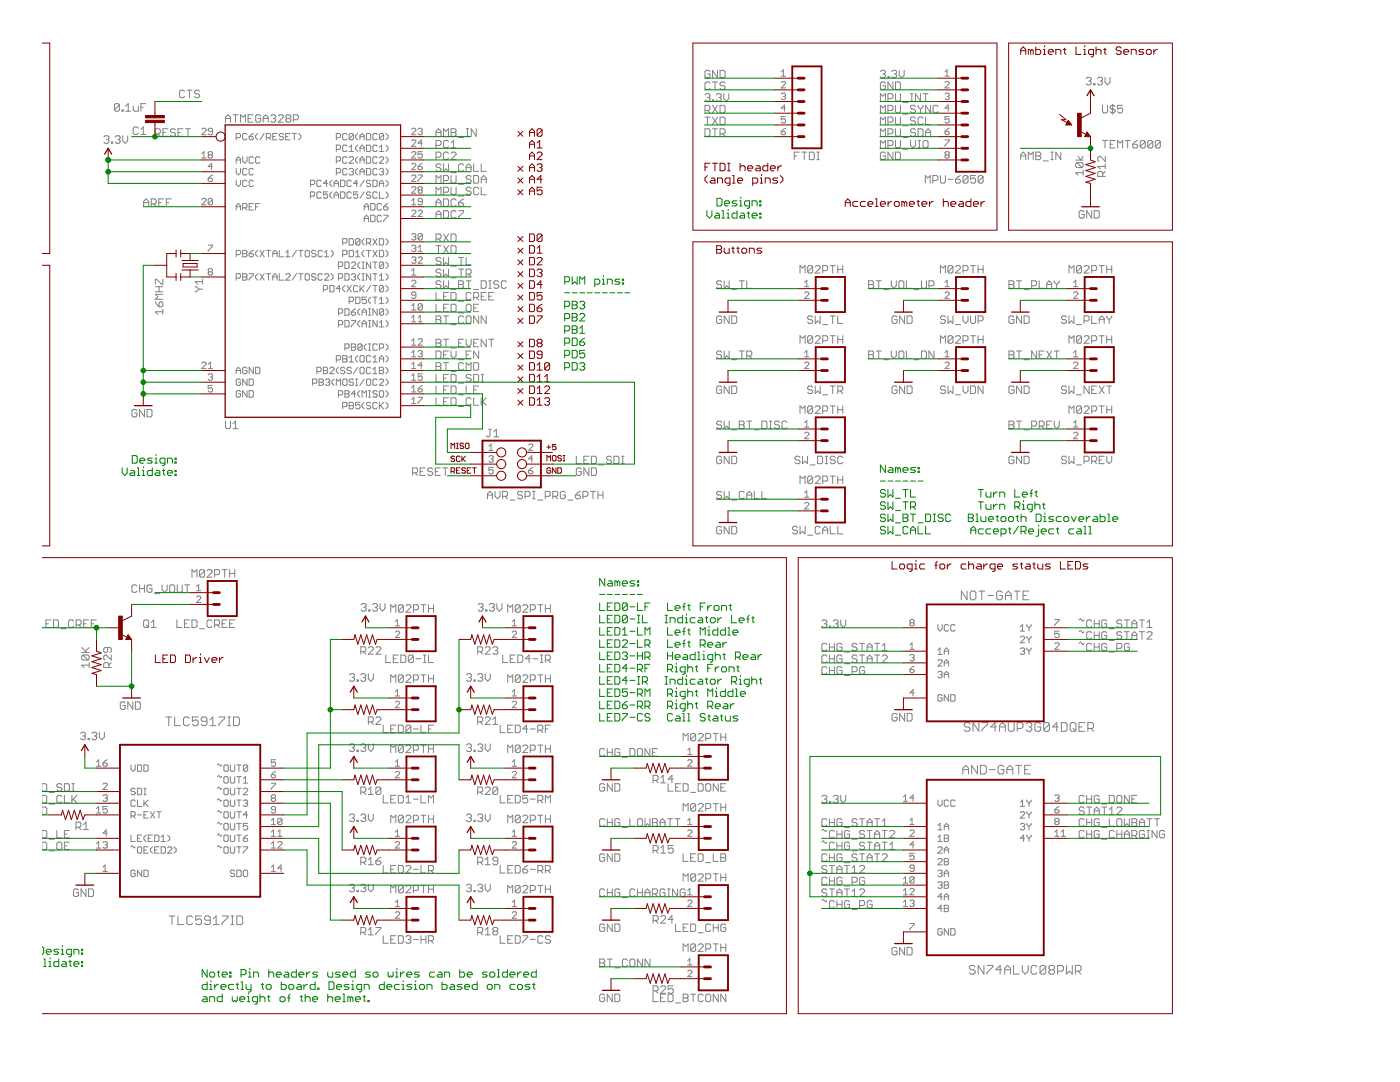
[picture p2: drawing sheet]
<svg xmlns="http://www.w3.org/2000/svg" width="279mm" height="216mm" viewBox="0 0 279 216" stroke-linecap="round" stroke-linejoin="round" font-family="sans-serif">
<g fill="none" stroke="#808080" stroke-width=".2">
<path d="M36.8 18.2l-.2-.2h-.5l-.3 .2v1l.3 .3h.5l.2-.3M37.3 18h1M37.8 18v1.5M39.8 18.2l-.2-.2h-.5l-.3 .2v.3l.3 .2h.5l.2 .3v.2l-.2 .3h-.5l-.3-.3M140.7 18.9l.2-.2h.5l.3 .2v.3l-.3 .3M141.2 19.5h.2M141.4 19.5l.3 .2v.2l-.3 .3h-.5l-.2-.3M141.7 14.3l-.3-.3h-.5l-.2 .3v1l.2 .2h.5l.3-.2v-.5h-.5M141.7 16.6l-.3-.2h-.5l-.2 .2v1l.2 .3h.5l.3-.3M142.2 19.9h.3v.3h-.3zM142.2 16.4h1M142.7 16.4v1.5"/>
<path d="M142.9 18.9l.3-.2h.5l.2 .2v.3l-.2 .3M143.2 14v1.5l-1-1.5v1.5M143.4 19.5h.3M143.7 19.5l.2 .2v.2l-.2 .3h-.5l-.3-.3M143.7 14h.7l.3 .3v1l-.3 .2h-.7zM144.4 18.7v1l.5 .5 .6-.5v-1M144.7 16.6l-.3-.2h-.4l-.3 .2v.3l.3 .2h.4l.3 .3v.2l-.3 .3h-.4l-.3-.3M155.9 14.4l.4-.5v1.3M155.9 15.2h.9M155.9 16.5l.2-.2h.4l.3 .2v.2l-.9 .8h.9M155.9 18.8l.2-.2h.4l.3 .2v.2l-.3 .2M156.3 19.2h.2"/>
<path d="M156.5 19.2l.3 .3-.3 .4h-.4l-.2-.2M175.7 14.3l.2-.3h.5l.3 .3v.2l-.3 .3M176.2 14.8h.2M176.4 14.8l.3 .2v.3l-.3 .2h-.5l-.2-.2M176.7 16.6l-.3-.2h-.5l-.2 .2v1l.2 .3h.5l.3-.3v-.5h-.5M177.2 15.3h.2v.2h-.2zM177.2 19.7h.7l.3-.2v-.6l-.3-.2h-.7v1.5M177.9 14.3l.3-.3h.5l.2 .3v.2l-.2 .3M178.2 16.4v1.5l-1-1.5v1.5M178.5 14.8h.2M178.7 14.8l.2 .2v.3l-.2 .2h-.5l-.3-.2M178.7 18.7v1.2l.3 .3h.5l.2-.3v-1.2"/>
<path d="M178.7 16.4h.8l.2 .2v1l-.2 .3h-.8zM179.5 14v1l.5 .5 .4-.5v-1M181.7 18.7h.5M182 18.7v1.5M183.7 18.7v1.5l-1-1.5v1.5M184.2 18.7h1M184.7 18.7v1.5M188.6 14.4l.4-.5v1.3M188.6 18.8l.2-.2h.4l.2 .2v.2l-.2 .2M188.6 15.2h.8M188.6 16.5l.2-.2h.4l.2 .2v.2l-.8 .8h.8M189 19.2h.2"/>
<path d="M189.2 19.2l.2 .3-.2 .4h-.4l-.2-.2M216.8 15.7l.2-.3h.5l.3 .3v.2l-.3 .3M217.3 16.2h.2M217.5 16.2l.3 .2v.3l-.3 .2h-.5l-.2-.2M218.3 16.7h.2v.2h-.2zM219 15.7l.3-.3h.5l.2 .3v.2l-.2 .3M219.5 16.2h.3M219.8 16.2l.2 .2v.3l-.2 .2h-.5l-.3-.2M220.5 15.4v1l.5 .5 .5-.5v-1M20.7 27.3l.3-.2h.5l.2 .2v.3l-.2 .2M21.2 27.8h.3M21.5 27.8l.2 .3v.2l-.2 .3h-.5l-.3-.3"/>
<path d="M22.2 28.3h.3v.3h-.3zM23 27.3l.2-.2h.5l.3 .2v.3l-.3 .2M23.5 27.8h.2M23.7 27.8l.3 .3v.2l-.3 .3h-.5l-.2-.3M23.8 20.9l-.2-.2h-.5l-.3 .2v1M23.8 20.9v1l-.2 .3h-.5l-.3-.3M23.8 20.9l-1 1M24.3 21.9h.3v.3h-.3zM24.5 27.1v1l.5 .5 .5-.5v-1M25.1 22.2h1M25.1 21.2l.5-.5v1.5M26.6 21.2v.7l.2 .3h.8v-1"/>
<path d="M27.6 25.6l-.3-.3h-.5l-.2 .3v1l.2 .2h.5l.3-.2M28.1 21.4h.5M28.1 26.8h1M28.1 25.8l.5-.5v1.5M29.1 20.7h-1v1.5M31 26.7h.7l.3-.3v-.4l-.3-.3h-.7v1.5M31.5 26.7l.5 .5M32.5 26.4h.5M32.7 39.7h-1v1.5h1M33.5 25.7h-1v1.5h1M34.2 39.7h-1v1.5M35 26l-.2-.3h-.5l-.3 .3v.2l.3 .2h.5l.2 .3v.2l-.2 .3h-.5l-.3-.3"/>
<path d="M35.5 26.4h.5M36.5 25.7h-1v1.5h1M37 25.7h1M37.5 25.7v1.5M40.3 25.8l.2-.2h.4l.2 .2v.2l-.8 .9h.8M40.3 39.8l.2-.2h.4l.2 .2v.2l-.8 .9h.8M40.3 30.7l.4-.4v1.2M40.3 31.5h.8M41.6 35.6h.6l.2 .2v.2l-.2 .2h-.4l-.2-.2zM41.8 30.9l-.2-.2 .2-.4h.4l.2 .2-.2 .4M41.8 30.9l-.2 .2 .2 .4h.4l.2-.2-.2-.4M41.8 30.9h.4"/>
<path d="M42.4 26.2h-.6l-.2-.2 .2-.4h.4l.2 .2v.9l-.2 .2h-.4l-.2-.2M42.4 39.8v.9l-.2 .2h-.4l-.2-.2M42.4 39.8l-.2-.2h-.4l-.2 .2v.9M42.4 33.2h-.8l.6-.6v1.3M42.4 34.9l-.8 .7M42.4 39.8l-.8 .9M45 24.4v-1l.5-.5 .5 .5v1M45 23.6h1M46.5 22.9h1M47 22.9v1.5M47.1 27.5h.7l.2-.2v-.5l-.2-.2h-.7v1.3M47.1 32.6v-.9l.5-.4 .4 .4v.9"/>
<path d="M47.1 33.6v.9l.5 .4 .4-.4v-.9M47.1 36v.8l.5 .4 .4-.4v-.8M47.1 31.9h.9M48 24.4v-1.5l.5 .5 .5-.5v1.5M48.4 31.3v.8l.5 .5 .4-.5v-.8M49.3 26.8l-.2-.2h-.5l-.2 .2v.9l.2 .2h.5l.2-.2M49.3 33.8l-.2-.2h-.5l-.2 .2v.9l.2 .2h.5l.2-.2M49.3 36.2l-.2-.2h-.5l-.2 .2v.8l.2 .2h.5l.2-.2M49.5 23.6h.5M49.7 27.3h.7l.2 .4-.2 .2h-.5l-.2-.2zM50.5 22.9h-1v1.5h1M50.6 31.5l-.2-.2h-.5l-.2 .2v.9l.2 .2h.5l.2-.2"/>
<path d="M50.6 33.8l-.2-.2h-.5l-.2 .2v.9l.2 .2h.5l.2-.2M50.6 36.2l-.2-.2h-.5l-.2 .2v.8l.2 .2h.5l.2-.2M50.6 26.6l-.9 .7M51.4 26.6l-.4 .5v.4l.4 .4M51.9 31.5l-.3-.2h-.4l-.2 .2v.9l.2 .2h.4l.3-.2M52 23.1l-.2-.2h-.5l-.3 .2v1.1l.3 .2h.5l.2-.2v-.6h-.5M52.5 23.6h1M52.5 24.4v-1l.5-.5 .5 .5v1M52.7 26.6l-.8 1.3M53.1 27.5h.7l.2-.2v-.5l-.2-.2h-.7v1.3M53.6 27.5l.4 .4M54 23.1l.3-.2h.5l.2 .2v.3l-.2 .2"/>
<path d="M54.4 27.3h.5M54.5 23.6h.3M54.8 23.6l.2 .3v.3l-.2 .2h-.5l-.3-.2M55.3 26.6h-.9v1.3h.9M55.5 23.1l.3-.2h.5l.2 .2v.3l-1 1h1M56.6 26.8l-.2-.2h-.5l-.2 .5 .2 .2h.5l.2 .4-.2 .2h-.5l-.2-.2M57 27.3h.4M57.3 23.6h.5M57.3 23.6l-.3-.2v-.3l.3-.2h.5l.2 .2v.3l-.2 .2M57.3 23.6l-.3 .3v.3l.3 .2h.5l.2-.2v-.3l-.2-.3M57.9 26.6h-.9v1.3h.9M58.3 26.6h.9"/>
<path d="M58.5 23.9h.8l.2-.3v-.5l-.2-.2h-.8v1.5M58.7 26.6v1.3M59.6 26.6l.4 .5v.4l-.4 .4M62 36.8h.6l.2-.2v-.4l-.2-.2h-.6v1.2M62 39.1h.6l.2-.2v-.4l-.2-.2h-.6v1.3M64.1 36.2l-.2-.2h-.4l-.3 .2v.8l.3 .2h.4l.2-.2M64.1 38.5l-.2-.2h-.4l-.3 .2v.8l.3 .3h.4l.2-.3M65.4 38.3h-.9v.6l.7-.2 .2 .2v.4l-.2 .3h-.5l-.2-.3M65.4 36.6h-.9l.7-.6v1.2M66.3 36l-.5 .4v.4l.5 .4M66.3 38.3l-.5 .4v.4l.5 .5M66.7 39.6v-.9l.4-.4 .4 .4v.9"/>
<path d="M66.7 37.2v-.8l.4-.4 .4 .4v.8M66.7 38.9h.8M66.7 36.6h.8M67.1 34.5h.7l.2-.2v-.5l-.2-.2h-.7v1.3M67.1 32.1h.7l.2-.2v-.4l-.2-.2h-.7v1.3M67.1 27.5h.7l.2-.2v-.5l-.2-.2h-.7v1.3M67.1 29.8h.7l.2-.2v-.4l-.2-.2h-.7v1.2M68 36h.6l.2 .2v.8l-.2 .2h-.6zM68 38.3h.6l.2 .2v.8l-.2 .3h-.6zM69.3 26.8l-.3-.2h-.4l-.2 .2v.9l.2 .2h.4l.3-.2M69.3 29.2l-.3-.2h-.4l-.2 .2v.8l.2 .2h.4l.3-.2M69.3 31.5l-.3-.2h-.4l-.2 .2v.9l.2 .2h.4l.3-.2"/>
<path d="M69.3 33.8l-.3-.2h-.4l-.2 .2v.9l.2 .2h.4l.3-.2M69.7 31.5l.2-.2h.4l.2 .2v.2l-.8 .9h.8M69.7 33.8l.2-.2h.4l.2 .2-.2 .5M69.7 29.4l.4-.4v1.2M69.7 30.2h.8M70.1 38.5l-.2-.2h-.4l-.2 .2v.8l.2 .3h.4l.2-.3M70.1 36.2l-.2-.2h-.4l-.2 .2v.8l.2 .2h.4l.2-.2M70.1 34.3h.2M70.3 34.3l.2 .2-.2 .4h-.4l-.2-.2M70.5 26.8l-.2-.2h-.4l-.2 .2v.9M70.5 26.8v.9l-.2 .2h-.4l-.2-.2M70.5 26.8l-.8 .9"/>
<path d="M71.4 38.3h-.9v.6l.7-.2 .2 .2v.4l-.2 .3h-.4l-.3-.3M71.4 26.6l-.4 .5v.4l.4 .4M71.4 29l-.4 .4v.4l.4 .4M71.4 31.3l-.4 .4v.4l.4 .5M71.4 33.6l-.4 .4v.5l.4 .4M71.4 36.6h-.9l.7-.6v1.2M71.8 31.9h.9M71.8 27.9v-.8l.5-.5 .4 .5v.8M71.8 30.2v-.8l.5-.4 .4 .4v.8M71.8 32.6v-.9l.5-.4 .4 .4v.9M71.8 34.9v-.9l.5-.4 .4 .4v.9M71.8 34.3h.9"/>
<path d="M71.8 29.6h.9M71.8 27.3h.9M72.7 38.3l-.9 1.3M72.7 36l-.9 1.2M73.1 26.6h.7l.2 .2v.9l-.2 .2h-.7zM73.1 29h.7l.2 .2v.8l-.2 .2h-.7zM73.1 31.3h.7l.2 .2v.9l-.2 .2h-.7zM73.1 33.6h.7l.2 .2v.9l-.2 .2h-.7zM74 36.2l-.2-.2h-.5l-.2 .2 .2 .4h.5l.2 .2-.2 .4h-.5l-.2-.2M74 38.5l-.2-.2h-.5l-.2 .2 .2 .4h.5l.2 .2-.2 .5h-.5l-.2-.3M74.4 36h.7l.2 .2v.8l-.2 .2h-.7zM75.3 26.8l-.2-.2h-.5l-.2 .2v.9l.2 .2h.5l.2-.2"/>
<path d="M75.3 29.2l-.2-.2h-.5l-.2 .2v.8l.2 .2h.5l.2-.2M75.3 31.5l-.2-.2h-.5l-.2 .2v.9l.2 .2h.5l.2-.2M75.3 33.8l-.2-.2h-.5l-.2 .2v.9l.2 .2h.5l.2-.2M75.3 38.5l-.2-.2h-.5l-.2 .2v.8l.2 .3h.5l.2-.3M75.7 37.2v-.8l.4-.4 .5 .4v.8M75.7 38.3v1.3h.9M75.7 33.8l.2-.2h.4l.3 .2-.3 .5M75.7 31.5l.2-.2h.4l.3 .2v.2l-.9 .9h.9M75.7 29.4l.4-.4v1.2M75.7 36.6h.9M75.7 30.2h.9M76.1 34.3h.2"/>
<path d="M76.3 34.3l.3 .2-.3 .4h-.4l-.2-.2M76.6 26.8l-.3-.2h-.4l-.2 .2v.9M76.6 26.8v.9l-.3 .2h-.4l-.2-.2M76.6 26.8l-.9 .9M77 26.6l.4 .5v.4l-.4 .4M77 29l.4 .4v.4l-.4 .4M77 31.3l.4 .4v.4l-.4 .5M77 33.6l.4 .4v.5l-.4 .4M77 36l.4 .4v.4l-.4 .4M77 38.3l.4 .4v.4l-.4 .5M82.1 28.1l.3-.2h.4l.2 .2v.2l-.9 .9h.9M82.1 30.5l.3-.2h.4l.2 .2v.2l-.9 .8h.9"/>
<path d="M82.1 35.1l.3-.2h.4l.2 .2v.2l-.9 .9h.9M82.1 32.8l.3-.2h.4l.2 .2v.2l-.9 .9h.9M82.1 25.8l.3-.2h.4l.2 .2v.2l-.9 .9h.9M82.1 37.5l.3-.2h.4l.2 .2v.2l-.9 .8h.9M83.4 25.8l.3-.2h.4l.2 .2-.2 .4M83.4 33.2h.7l.2 .5-.2 .2h-.4l-.3-.2zM83.4 34.9h.9v.2l-.9 .9v.2M83.7 37.9l-.3-.2 .3-.4h.4l.2 .2-.2 .4M83.7 37.9l-.3 .2 .3 .4h.4l.2-.2-.2-.4M83.7 37.9h.4M83.9 26.2h.2M84.1 26.2l.2 .2v.3l-.2 .2h-.4l-.3-.2"/>
<path d="M84.3 28.6h-.9l.7-.7v1.3M84.3 30.3h-.9v.6l.5-.2 .4 .2v.4l-.2 .2h-.4l-.3-.2M84.3 32.6l-.9 .6M87 29h.8l.2-.2v-.5l-.2-.3h-.8v1.5M87 38.9v-1.5l.5 .5 .5-.5v1.5M87 31.4h.8l.2-.3v-.5l-.2-.2h-.8v1.5M87 27.2v-1l.5-.5 .5 .5v1M87 36.5v-1.5l.5 .5 .5-.5v1.5M87 26.4h1M88 32.9l-.2-.2h-.5l-.3 .2v.3l.3 .2h.5l.2 .3v.3l-.2 .2h-.5l-.3-.2M88.5 36h.8l.2-.2v-.5l-.2-.3h-.8v1.5M88.5 39.7h.8l.2 .2v1l-.2 .3h-.8z"/>
<path d="M88.5 27.2v-1.5l.5 .5 .5-.5v1.5M88.5 32.7v1.5l.5-.5 .5 .5v-1.5M88.5 38.4h.8l.2-.3v-.5l-.2-.2h-.8v1.5M89.5 28.3l-.2-.3h-.5l-.3 .3v1l.3 .2h.5l.2-.2M89.5 30.6l-.2-.2h-.5l-.3 .2v1l.3 .3h.5l.2-.3M90 29.5h1M90 30.6l.3-.2h.5l.2 .2v.3l-1 1h1M90 37.4v1.2l.3 .3h.5l.2-.3v-1.2M90 25.7h.8l.2 .3v.2l-.2 .2 .2 .3v.2l-.2 .3h-.8zM90 35v1.3l.3 .2h.5l.2-.2v-1.3M90 26.4h.8M90 28.5l.5-.5v1.5"/>
<path d="M90 34.4h1M91 39.9l-.2-.2h-.5l-.3 .2v1l.3 .3h.5l.2-.3M91.5 39.1h1M91.5 27.4h1M91.5 36.8h1M92.5 32.9l-.2-.2h-.5l-.3 .2v1.1l.3 .2h.5l.2-.2M92.5 39.7l-1 .7M93 33.4h1M93 25.7h.5M93 27.2h.5M93 34.2v-1l.5-.5 .5 .5v1M93.3 25.7v1.5"/>
<path d="M94 37.6l-.2-.2h-.5l-.3 .2v.3l.3 .2h.5l.2 .3v.2l-.2 .3h-.5l-.3-.3M94 35.3l-.2-.3h-.5l-.3 .3v.2l.3 .3h.5l.2 .2v.3l-.2 .2h-.5l-.3-.2M94.5 35h.8l.2 .3v1l-.2 .2h-.8zM94.5 32.7v1.5h1M95 25.7v1.5l-1-1.5v1.5M95.5 37.6l-.2-.2h-.5l-.3 .2v1l.3 .3h.5l.2-.3M96 35.8h1M96 32.7v1.5h1M96 36.5v-1l.5-.5 .5 .5v1M96 37.4v1.5h1M140.7 22h.7l.3-.2v-.5l-.3-.3h-.7v1.5M140.7 25.7h.7l.3 .3v.9l-.3 .3h-.7z"/>
<path d="M140.7 23.4h1M141.2 22l.5 .5M141.2 23.4v1.4M142.2 21l1 1.5M142.2 23.4l1 1.4M142.2 25.7h1M142.7 25.7v1.5M143.2 21l-1 1.5M143.2 23.4l-1 1.4M143.7 21h.7l.3 .3v1l-.3 .2h-.7zM143.7 23.4h.7l.3 .2v1l-.3 .2h-.7zM143.7 26.7h.7l.3-.3v-.4l-.3-.3h-.7v1.5"/>
<path d="M144.2 26.7l.5 .5M155.9 26.2h.6l.3 .2v.3l-.3 .2h-.4l-.2-.2zM156.8 23.3h-.9v.6l.4-.2 .5 .2v.4l-.3 .2h-.4l-.2-.2M156.8 21.6h-.9l.6-.7v1.3M156.8 25.6l-.9 .6M158.5 31.1h.5M159.5 30.4h-1v1.5M160 30.4h1M160.5 30.4v1.5M161.5 30.4h.8l.2 .2v1l-.2 .3h-.8zM163 30.4h.5M163 31.9h.5"/>
<path d="M163.3 30.4v1.5M175.7 27.2v-1.5l.5 .5 .5-.5v1.5M175.7 20.2v-1.5l.5 .5 .5-.5v1.5M175.7 22.5v-1.5l.5 .5 .5-.5v1.5M175.7 24.8v-1.4l.5 .5 .5-.5v1.4M175.7 29.5v-1.5l.5 .5 .5-.5v1.5M176.7 30.6l-.3-.2h-.5l-.2 .2v1l.2 .3h.5l.3-.3v-.5h-.5M177.2 29h.7l.3-.2v-.5l-.3-.3h-.7v1.5M177.2 22h.7l.3-.2v-.5l-.3-.3h-.7v1.5M177.2 24.4h.7l.3-.3v-.5l-.3-.2h-.7v1.4M177.2 26.7h.7l.3-.3v-.4l-.3-.3h-.7v1.5M178.2 30.4v1.5l-1-1.5v1.5"/>
<path d="M178.7 30.4h.8l.2 .2v1l-.2 .3h-.8zM178.7 28v1.3l.3 .2h.5l.2-.2v-1.3M178.7 21v1.3l.3 .2h.5l.2-.2v-1.3M178.7 23.4v1.2l.3 .2h.5l.2-.2v-1.2M178.7 25.7v1.2l.3 .3h.5l.2-.3v-1.2M180.2 29.8h1M180.2 27.4h1M180.2 20.4h1M180.2 22.8h1M180.2 25.1h1M181.7 20.2h.5M181.7 28v1l.5 .5 .5-.5v-1"/>
<path d="M182.7 21.3l-.2-.3h-.5l-.3 .3v.2l.3 .3h.5l.2 .2v.3l-.2 .2h-.5l-.3-.2M182.7 23.6l-.2-.2h-.5l-.3 .2v.3l.3 .2h.5l.2 .3v.2l-.2 .2h-.5l-.3-.2M182.7 26l-.2-.3h-.5l-.3 .3v.2l.3 .2h.5l.2 .3v.2l-.2 .3h-.5l-.3-.3M183.2 28h.5M183.2 29.5h.5M183.2 25.7h.8l.2 .3v.9l-.2 .3h-.8zM183.2 21v.3l.5 .5M183.5 28v1.5M183.7 21.8v.7M184.2 21v.3l-.5 .5M184.2 23.6l-.2-.2h-.5l-.3 .2v1l.3 .2h.5l.2-.2M184.5 28h.5l.2 .3v1l-.2 .2h-.5l-.3-.2v-1z"/>
<path d="M184.7 36.5v-1.5l.5 .5 .5-.5v1.5M184.7 23.4v1.4h1M184.7 26.4h1M184.7 27.2v-1l.5-.5 .5 .5v1M185.7 21v1.5l-1-1.5v1.5M186.2 36h.7l.3-.2v-.5l-.3-.3h-.7v1.5M187.2 21.3l-.2-.3h-.5l-.3 .3v1l.3 .2h.5l.2-.2M187.7 35v1.3l.2 .2h.5l.3-.2v-1.3M188.6 26.2h.6l.2 .2v.3l-.2 .2h-.4l-.2-.2zM188.6 27.9h.8v.2l-.8 .9v.2M188.8 30.9l-.2 .2 .2 .4h.4l.2-.2-.2-.4M188.8 30.9l-.2-.2 .2-.4h.4l.2 .2-.2 .4"/>
<path d="M188.8 30.9h.4M189.2 35.8h1M189.4 23.3h-.8v.6l.4-.2 .4 .2v.4l-.2 .2h-.4l-.2-.2M189.4 21.6h-.8l.6-.7v1.3M189.4 25.6l-.8 .6M190.7 35.8h.7l.3 .2v.3l-.3 .2h-.5l-.2-.2zM191.7 35l-1 .8M193.2 35.3l-.3-.3h-.5l-.2 .3v1M193.2 35.3v1l-.3 .2h-.5l-.2-.2M193.2 35.3l-1 1M194.7 35h-1v.8l.5-.3h.2l.3 .3v.5l-.3 .2h-.4l-.3-.2M196.2 35.3l-.3-.3h-.4l-.3 .3v1"/>
<path d="M196.2 35.3v1l-.3 .2h-.4l-.3-.2M196.2 35.3l-1 1M203.7 31.1h1M203.7 31.9v-1l.5-.5 .5 .5v1M205.2 31.9v-1.5l.5 .5 .5-.5v1.5M206.7 30.4h.8l.2 .2v.3l-.2 .2 .2 .3v.2l-.2 .3h-.8zM206.7 31.1h.8M208.2 32.1h1M209.7 30.4h.5M209.7 31.9h.5M210 30.4v1.5M211.7 30.4v1.5l-1-1.5v1.5"/>
<path d="M214.7 31.9h1.5M214.9 32.4h1l.3 .3v.5l-.3 .2M214.9 32.4l-.2 .3v.5l.2 .2h1M214.9 32.4l1 1M215.2 31.2l.5 .7 .5-.7M216.2 34.5h-1.5l.5 .4M216.2 34v.9M220 21v1.3l.3 .2h.5l.2-.2v-1.3M220 28h1M220.1 35.2v-.7l-.3-.3h-.5l-.2 .3v.7h1.5M220.5 28v1.5M220.6 33.2h-1.5l.5 .5"/>
<path d="M220.6 31.2v1l-1-1h-.3l-.2 .3v.4l.2 .3M220.6 34.2l-.5 .5M220.6 32.7v1M221.6 28.8h.4M222 20.8v2M222.5 28h-.9v1.5h.9M222.5 21.3l-.2-.3h-.5l-.2 .3v.2l.2 .3h.5l.2 .2v.3l-.2 .2h-.5l-.2-.2M223.1 29.5v-1.5l.4 .5 .5-.5v1.5M224 21h-.9v.8l.7-.3 .2 .3v.5l-.2 .2h-.5l-.2-.2M224.6 28h1M225 28v1.5M226.1 28.8h.7l.3 .2v.3l-.3 .2h-.5l-.2-.2z"/>
<path d="M227.1 28l-.6 .3-.4 .5M228.6 28.3l-.3-.3h-.5l-.2 .3v1M228.6 28.3v1l-.3 .2h-.5l-.2-.2M228.6 28.3l-1 1M230.1 28.3l-.3-.3h-.5l-.2 .3v1M230.1 28.3v1l-.3 .2h-.5l-.2-.2M230.1 28.3l-1 1M231.6 28.3l-.3-.3h-.5l-.2 .3v1M231.6 28.3v1l-.3 .2h-.5l-.2-.2M231.6 28.3l-1 1M28.7 41.2v-1l.5-.5 .5 .5v1M28.7 40.4h1"/>
<path d="M30.2 40.7h.7l.3-.3v-.5l-.3-.2h-.7v1.5M30.7 40.7l.5 .5M31 58.2h1.5M31 57.2h1.5M31.7 40.4h.5M31.7 57.2v1M32.5 55.7v1h-.2l-1.1-1h-.2v1M32.5 58.7h-1.5l.5 .5-.5 .5h1.5M33.2 40.4h.5M38.9 57.2h.3l.5 .5M39.7 57.7l-.5 .5h-.3M39.7 57.7h.7"/>
<path d="M40.4 56.2h-1.5l.5 .5M40.4 55.7v1M41.6 48.9h.8v.2l-.8 .9v.2M41.8 54.2l-.2-.2 .2-.4h.4l.2 .2-.2 .4M41.8 54.2l-.2 .2v.3l.2 .2h.4l.2-.2v-.3l-.2-.2M41.8 54.2h.4M47.1 41.9v-.9l.5-.4 .4 .4v.9M47.1 50.8h.7l.2-.2v-.4l-.2-.2h-.7v1.2M47.1 55.5h.7l.2-.2v-.5l-.2-.2h-.7v1.3M47.1 41.3h.9M48.4 41.5h.7l.2-.2v-.5l-.2-.2h-.7v1.3M48.4 50h.7l.2 .2v.2l-.2 .2 .2 .2v.2l-.2 .2h-.7z"/>
<path d="M48.4 54.6h.7l.2 .2v.3l-.2 .2 .2 .2v.2l-.2 .2h-.7zM48.4 55.3h.7M48.4 50.6h.7M48.9 41.5l.4 .4M49.7 54.6h.9v.2l-.9 .9v.2M49.7 50.6h.7l.2 .2v.2l-.2 .2h-.5l-.2-.2zM49.7 41.3h.4M50.6 40.6h-.9v1.3h.9M50.6 50l-.9 .6M51 41.3h.4M51.4 54.6l-.4 .5v.4l.4 .4M51.4 50l-.4 .4v.4l.4 .4"/>
<path d="M51.9 40.6h-.9v1.3M51.9 54.6l.8 1.3M51.9 50l.8 1.2M52.7 54.6l-.8 1.3M52.7 50l-.8 1.2M53.1 54.6h.9M53.1 50h.9M53.6 50v1.2M53.6 54.6v1.3M54.4 55.3h.9M54.4 51.2v-.8l.5-.4 .4 .4v.8M54.4 55.9v-.8l.5-.5 .4 .5v.8"/>
<path d="M54.4 50.6h.9M55.7 54.6v1.3h.9M55.7 50v1.2h.9M57 54.8l.2-.2h.5l.2 .2v.3l-.9 .8h.9M57 51.2h.9M57 50.4l.4-.4v1.2M59.2 54.6l-.9 1.3M59.2 50l-.9 1.2M59.6 54.6h.9M59.6 50h.9M60 50v1.2M60 54.6v1.3"/>
<path d="M61.1 54.6h.4l.2 .2v.9l-.2 .2h-.4l-.2-.2v-.9zM61.1 50h.4l.2 .2v.8l-.2 .2h-.4l-.2-.2v-.8zM63 54.8l-.2-.2h-.4l-.2 .5 .2 .2h.4l.2 .4-.2 .2h-.4l-.2-.2M63 50.2l-.2-.2h-.4l-.2 .2 .2 .4h.4l.2 .2v.2l-.2 .2h-.4l-.2-.2M64.3 50.2l-.2-.2h-.4l-.2 .2v.8l.2 .2h.4l.2-.2M64.3 54.8l-.2-.2h-.4l-.2 .2v.9l.2 .2h.4l.2-.2M64.5 57.8h.7l.2-.2v-.4l-.2-.2h-.7v1.2M64.8 54.8l.2-.2h.4l.2 .2v.3l-.8 .8h.8M64.8 51.2h.8M64.8 50.4l.4-.4v1.2M65.8 57h.7l.2 .2v.8l-.2 .2h-.7zM66.1 54.6l.4 .5v.4l-.4 .4"/>
<path d="M66.1 50l.4 .4v.4l-.4 .4M67.5 53.1h.7l.2-.2v-.4l-.2-.2h-.7v1.3M67.5 55.5h.7l.2-.2v-.5l-.2-.2h-.7v1.3M68 57.6h-.9l.7-.6v1.2M68.4 48.5h.6l.3-.2v-.5l-.3-.2h-.6v1.3M68.4 50.8h.6l.3-.2v-.4l-.3-.2h-.6v1.2M68.8 57l-.4 .4v.4l.4 .4M68.8 52.3h.7l.2 .2v.9l-.2 .2h-.7zM68.8 54.6h.7l.2 .2v.9l-.2 .2h-.7zM69.3 57l.8 1.2M69.7 47.6h.6l.2 .2v.9l-.2 .2h-.6zM69.7 50h.6l.2 .2v.8l-.2 .2h-.6z"/>
<path d="M70.1 52.5l.2-.2h.5l.2 .2v.2l-.9 .9h.9M70.1 54.8l.2-.2h.5l.2 .2-.2 .5M70.1 57l-.8 1.2M70.5 55.3h.3M70.8 55.3l.2 .2-.2 .4h-.5l-.2-.2M71 59.3h.6l.2 .2v.9l-.2 .2h-.6zM71 51.2h.8M71 50.4l.4-.4v1.2M71.4 57.2l-.2-.2h-.4l-.3 .2v.8l.3 .2h.4l.2-.2M71.8 47.8l-.2-.2h-.4l-.2 .2v.9M71.8 47.8v.9l-.2 .2h-.4l-.2-.2M71.8 57v1.2"/>
<path d="M71.8 52.3l-.4 .4v.4l.4 .5M71.8 54.6l-.4 .5v.4l.4 .4M71.8 47.8l-.8 .9M72.1 57.6l.6 .6M72.3 54.6h.4M72.3 55.9h.4M72.3 53.6h.4M72.3 52.3h.4M72.5 52.3v1.3M72.5 54.6v1.3M72.7 47.6l-.4 .4v.5l.4 .4M72.7 50l-.4 .4v.4l.4 .4"/>
<path d="M72.7 57l-.9 .8M72.7 41.3h.9M72.7 41.9v-.9l.4-.4 .5 .4v.9M72.7 44.2v-.8l.4-.5 .5 .5v.8M72.7 43.6h.9M73.1 59.3h-.8v.6l.4-.2h.2l.2 .2v.5l-.2 .2h-.4l-.2-.2M73.1 48.5h.7l.2-.2v-.5l-.2-.2h-.7v1.3M73.1 50h.9M73.6 50v1.2M73.6 48.5l.4 .4M74 52.3v1.3l-.9-1.3v1.3M74 54.6v1.3l-.9-1.3v1.3"/>
<path d="M74 40.6h.6l.2 .2v.9l-.2 .2h-.6zM74 42.9h.6l.2 .3v.8l-.2 .2h-.6zM74 59.3l-.4 .4v.4l.4 .5M74 57l-.9 1.2M74.4 54.6h.9M74.4 59.3h.9M74.4 57h.9M74.4 52.3h.9M74.4 50l.9 1.2M74.4 47.6l.9 1.3M74.8 52.3v1.3M74.8 54.6v1.3"/>
<path d="M74.8 57v1.2M74.8 59.3v1.3M75.3 50l-.9 1.2M75.3 47.6l-.9 1.3M75.7 47.6h.6l.3 .2v.9l-.3 .2h-.6zM75.7 50h.6l.3 .2v.8l-.3 .2h-.6zM75.7 55.9h.9M75.7 55.1l.4-.5v1.3M75.7 59.7l.4-.4v1.3M76.1 43.2l-.2-.3h-.4l-.2 .3v.8l.2 .2h.4l.2-.2M76.1 40.8l-.2-.2h-.4l-.2 .2v.9l.2 .2h.4l.2-.2M76.6 57.2v.8l-.3 .2h-.4l-.2-.2"/>
<path d="M76.6 52.5l-.3-.2h-.4l-.2 .2v.9M76.6 57.2l-.3-.2h-.4l-.2 .2v.8M76.6 41.3h.6l.2 .2v.2l-.2 .2h-.4l-.2-.2zM76.6 42.9h.8v.3l-.8 .8v.2M76.6 52.5v.9l-.3 .2h-.4l-.2-.2M76.6 57.2l-.9 .8M76.6 52.5l-.9 .9M77 47.6l.4 .4v.5l-.4 .4M77 50l.4 .4v.4l-.4 .4M77 52.3l.4 .4v.4l-.4 .5M77 54.6l.4 .5v.4l-.4 .4M77 57l.4 .4v.4l-.4 .4"/>
<path d="M77 59.3l.4 .4v.4l-.4 .5M77.4 40.6l-.8 .7M82.1 56.1l.3-.2h.4l.2 .2v.2l-.9 .9h.9M82.1 46.8l.3-.2h.4l.2 .2-.2 .4M82.1 40l.5-.4v1.3M82.1 54l.5-.4v1.3M82.1 54.9h.9M82.1 49.1l.3-.2h.4l.2 .2-.2 .5M82.1 42.1l.3-.2h.4l.2 .2v.3l-.9 .8h.9M82.1 40.9h.9M82.1 51.5l.3-.2h.4l.2 .2-.2 .4M82.6 51.9h.2"/>
<path d="M82.6 49.6h.2M82.6 47.2h.2M82.8 49.6l.2 .2-.2 .4h-.4l-.3-.2M82.8 47.2l.2 .3-.2 .4h-.4l-.3-.2M82.8 51.9l.2 .2-.2 .4h-.4l-.3-.2M83 58.9h-.6l-.3-.2 .3-.4h.4l.2 .2v.8l-.2 .2h-.4l-.3-.2M83.4 42.1l.3-.2h.4l.2 .2v.3l-.9 .8h.9M83.4 51.5l.3-.2h.4l.2 .2v.2l-.9 .8h.9M83.4 49.4l.5-.5v1.3M83.4 50.2h.9M84.3 40.2h-.6l-.3-.2 .3-.4h.4l.2 .2v.9l-.2 .2h-.4l-.3-.2M84.3 46.8v.9l-.2 .2h-.4l-.3-.2"/>
<path d="M84.3 46.8l-.2-.2h-.4l-.3 .2v.9M84.3 46.8l-.9 .9M87 42.8h1M87 47.7h.8l.2-.3v-.5l-.2-.2h-.8v1.5M87 41.2v-1l.5-.5 .5 .5v1M87 43.5v-1l.5-.5 .5 .5v1M87 58.4v1.5h1M87 49h1M87 40.4h1M87.5 47.7l.5 .5M87.5 49v1.5M88 54l-.2-.3h-.5l-.3 .3v.2l.3 .2h.5l.2 .3v.2l-.2 .3h-.5l-.3-.3"/>
<path d="M88 56.3l-.2-.3h-.5l-.3 .3v.2l.3 .3h.5l.2 .2v.3l-.2 .2h-.5l-.3-.2M88 51.6l-.2-.2h-.5l-.3 .2v.3l.3 .2h.5l.2 .3v.2l-.2 .3h-.5l-.3-.3M88.5 42h.8l.2 .3v1l-.2 .2h-.8zM88.5 46.7l1 1.5M88.5 49l1 1.5M88.5 51.4v1.5l.5-.5 .5 .5v-1.5M88.5 53.7v1.5l.5-.5 .5 .5v-1.5M88.5 56v1.5l.5-.5 .5 .5v-1.5M88.5 59.1h.5M89.5 46.7l-1 1.5M89.5 49l-1 1.5M89.5 58.4h-1v1.5h1"/>
<path d="M90 58.4h.8l.2 .2v1l-.2 .3h-.8zM90 46.7h.8l.2 .2v1l-.2 .3h-.8zM90 49h.8l.2 .3v1l-.2 .2h-.8zM90 57.8h1M90 53.1h1M90 55.4h1M91 42.3l-.2-.3h-.5l-.3 .3v1l.3 .2h.5l.2-.2M91.5 42h1v.3l-1 1v.2M91.5 56h.8l.2 .3v.2l-.2 .3 .2 .2v.3l-.2 .2h-.8zM91.5 40.4h.8l.2 .3v.2l-.2 .3h-.5l-.3-.3zM91.5 56.8h.8M91.5 51.4h1"/>
<path d="M91.5 53.7h1M92 51.4v1.5M92 53.7v1.5M93 51.4v1.5h1M93 54.7h.8l.2-.3v-.4l-.2-.3h-.8v1.5M93 56h1M93.5 54.7l.5 .5M93.5 56v1.5M94 58.6l-.2-.2h-.5l-.3 .2v1l.3 .3h.5l.2-.3M94.5 59.4h.8l.2-.3v-.5l-.2-.2h-.8v1.5M94.5 57.8h1M95 59.4l.5 .5"/>
<path d="M96 56h.8l.2 .3v1l-.2 .2h-.8zM96 59.1h.5M97 58.4h-1v1.5h1M97.5 56h.5M97.5 57.5h.5M97.5 59.1h.5M97.8 56v1.5M98.5 58.4h-1v1.5h1M99.5 56.3l-.2-.3h-.5l-.2 .3v.2l.2 .3h.5l.2 .2v.3l-.2 .2h-.5l-.2-.2M101 56.3l-.2-.3h-.5l-.2 .3v1l.2 .2h.5l.2-.2M144 56.3l-.2-.3h-.5l-.3 .3v.2l.3 .3h.5l.2 .2v.3l-.2 .2h-.5l-.3-.2M144.5 56v1.5l.5-.5 .5 .5v-1.5"/>
<path d="M146 57.8h1M147.5 56h1M148 56v1.5M149 56v1.5h1M159.7 54.5v-1.5l.5 .5 .5-.5v1.5M160.6 57.2h.8M160.6 58.5l.2-.2h.4l.2 .2v.2l-.8 .8h.8M160.6 56.3l.4-.4v1.3M162.2 53.3l-.3-.3h-.5l-.2 .3v1M162.2 53.3v1l-.3 .2h-.5l-.2-.2M162.2 53.3l-1 1M162.7 53.3l.2-.3h.5l.3 .3v.2l-1 1h1"/>
<path d="M164.2 54h.7l.3-.3v-.4l-.3-.3h-.7v1.5M165.7 53h1M166.2 53v1.5M167.2 53v1.5M167.2 53.7h1M168.2 53v1.5M173.4 56h.7l.2 .3v.2l-.2 .3 .2 .2v.3l-.2 .2h-.7zM173.4 56.8h.7M174.9 56h1M175.4 56v1.5M176.4 57.8h1M177.9 56v1l.5 .5 .5-.5v-1"/>
<path d="M179.6 56h.5l.3 .3v1l-.3 .2h-.5l-.2-.2v-1zM180.9 56v1.5h1M182.4 57.8h1M183.9 56v1.3l.2 .2h.5l.3-.2v-1.3M185.4 57h.7l.3-.2v-.5l-.3-.3h-.7v1.5M187.7 54.5v-1.5l.5 .5 .5-.5v1.5M188.6 57.2h.8M188.6 58.5l.2-.2h.4l.2 .2v.2l-.8 .8h.8M188.6 56.3l.4-.4v1.3M190.2 53.3l-1 1M190.2 53.3l-.3-.3h-.5l-.2 .3v1M190.2 53.3v1l-.3 .2h-.5l-.2-.2"/>
<path d="M190.7 53.3l.2-.3h.5l.3 .3v.2l-1 1h1M192.2 54h.7l.3-.3v-.4l-.3-.3h-.7v1.5M193.7 53h1M194.2 53v1.5M195.2 53.7h1M195.2 53v1.5M196.2 53v1.5M201.4 56h.7l.3 .3v.2l-.3 .3 .3 .2v.3l-.3 .2h-.7zM201.4 56.8h.7M202.9 56h1M203.4 56v1.5M204.4 57.8h1"/>
<path d="M205.9 57h.7l.3-.2v-.5l-.3-.3h-.7v1.5M207.4 56v1.5h1M208.9 56.8h1M208.9 57.5v-1l.5-.5 .5 .5v1M210.4 56v.3l.5 .5M210.9 56.8v.7M211.4 56v.3l-.5 .5M213.3 54.5v-1.5l.5 .5 .5-.5v1.5M214.2 57.2h.9M214.2 56.3l.5-.4v1.3M214.2 58.5l.3-.2h.4l.2 .2v.2l-.9 .8h.9M215.8 53.3l-.2-.3h-.5l-.3 .3v1"/>
<path d="M215.8 53.3v1l-.2 .2h-.5l-.3-.2M215.8 53.3l-1 1M216.3 53.3l.3-.3h.5l.3 .3v.2l-1.1 1h1.1M216.4 42.3l-.3-.3h-.5l-.2 .3v1l.2 .2h.5l.3-.2v-.5h-.5M217.9 54h.7l.3-.3v-.4l-.3-.3h-.7v1.5M217.9 42v1.5l-1-1.5v1.5M218.4 42h.7l.3 .3v1l-.3 .2h-.7zM219.4 53h1M219.9 53v1.5M220.9 53.7h1M220.9 53v1.5M221.9 53v1.5"/>
<path d="M31 60.2l.2 .5 .5 .5M31.7 60.5l.3-.3h.3l.2 .3v.5l-.2 .2h-.6zM32.5 62.2h-1.5l.5 .5M32.5 61.7v1M40.3 72.5l.2-.2h.4l.2 .2v.2l-.8 .9h.8M41.6 74.8l.2-.2h.4l.2 .2-.2 .4M41.6 73.6h.8M41.6 72.7l.4-.4v1.3M42 75.2h.2M42.2 75.2l.2 .3-.2 .4h-.4l-.2-.2M42.4 76.9h-.8v.7l.4-.2 .4 .2v.4l-.2 .2h-.4l-.2-.2M47.1 74.6v-.9l.5-.4 .4 .4v.9"/>
<path d="M47.1 73.9h.9M48 75.8l-.2-.2h-.5l-.2 .2v.9l.2 .2h.5l.2-.2v-.4h-.4M48 78.2l-.2-.2h-.5l-.2 .2v.8l.2 .2h.5l.2-.2v-.4h-.4M49.3 73.5l-.2-.2h-.5l-.2 .2v.9l.2 .2h.5l.2-.2v-.5h-.4M49.3 75.6v1.3l-.9-1.3v1.3M49.3 78v1.2l-.9-1.2v1.2M49.7 78h.7l.2 .2v.8l-.2 .2h-.7zM49.7 75.6h.7l.2 .2v.9l-.2 .2h-.7zM50.6 73.3v1.3l-.9-1.3v1.3M51 73.3h.6l.3 .2v.9l-.3 .2h-.6zM62.4 76.5h.6l.2-.2v-.5l-.2-.2h-.6v1.3M63.2 74.1h.7l.2-.2v-.4l-.2-.2h-.7v1.3"/>
<path d="M63.7 75.6h.6l.2 .2v.3l-.2 .2 .2 .2v.2l-.2 .2h-.6zM63.7 76.3h.6M64.5 73.3h.7l.2 .2-.2 .4 .2 .5-.2 .2h-.7zM64.5 73.9h.7M65 75.8l.2-.2h.4l.2 .2-.2 .5M65.4 76.3h.2M65.6 76.3l.2 .2-.2 .4h-.4l-.2-.2M65.8 73.5l.2-.2h.5l.2 .2v.2l-.9 .9h.9M66.7 75.6l-.4 .5v.4l.4 .4M67.1 76.9v-1.3l.4 .5 .5-.5v1.3M67.1 71.8h.7l.2-.2v-.4l-.2-.2h-.7v1.2M67.5 78.8h.7l.2-.2v-.4l-.2-.2h-.7v1.2"/>
<path d="M67.5 62.5h.7l.2-.2v-.5l-.2-.2h-.7v1.3M67.5 64.8h.7l.2-.2v-.4l-.2-.3h-.7v1.3M67.5 73.3l-.4 .4v.4l.4 .5M68.4 71h.6l.3 .2-.3 .4 .3 .4-.3 .2h-.6zM68.4 75.8l.2-.2h.4l.3 .2v.9l-.3 .2h-.4l-.2-.2zM68.4 71.6h.6M68.8 61.6h.7l.2 .2v.9l-.2 .2h-.7zM68.8 63.9h.7l.2 .3v.8l-.2 .2h-.7zM68.8 69.5h.7l.2-.2v-.5l-.2-.2h-.7v1.3M68.8 78h.7l.2 .2-.2 .4 .2 .2v.2l-.2 .2h-.7zM68.8 73.5l-.2-.2h-.4l-.2 .4 .2 .2h.4l.2 .2v.3l-.2 .2h-.4l-.2-.2M68.8 78.6h.7"/>
<path d="M69.7 60.1h.6l.2-.2v-.4l-.2-.2h-.6v1.3M69.7 72.2h.8M69.7 71.4l.4-.4v1.2M70.1 73.5l-.2-.2h-.4l-.2 .4 .2 .2h.4l.2 .2v.3l-.2 .2h-.4l-.2-.2M70.1 62.3h.7l.2 .4-.2 .2h-.5l-.2-.2zM70.1 63.9h.9v.3l-.9 .8v.2M70.1 68.6h.7l.2 .2-.2 .5 .2 .2v.2l-.2 .2h-.7zM70.1 69.3h.7M70.5 75.8l-.2-.2h-.4l-.2 .2 .2 .5h.4l.2 .2-.2 .4h-.4l-.2-.2M71 78.6h-.9l.7-.6v1.2M71 75.6h.4M71 76.9h.4"/>
<path d="M71 61.6l-.9 .7M71.2 75.6v1.3M71.4 71l-.4 .4v.4l.4 .4M71.4 73.3l-.9 1.3M71.8 71.2l.3-.2h.4l.2 .2v.8l-.2 .2h-.4l-.3-.2zM71.8 78l-.4 .4v.4l.4 .4M71.8 61.6l-.4 .4v.5l.4 .4M71.8 63.9l-.4 .5v.4l.4 .4M72.1 73.3h.4l.2 .2v.9l-.2 .2h-.4l-.3-.2v-.9zM72.3 68.8v.9l-.2 .2h-.5l-.2-.2M72.3 62.9v-.9l.4-.4 .4 .4v.9M72.3 65.2v-.8l.4-.5 .4 .5v.8"/>
<path d="M72.3 79.2v-1.2l.4 .4 .4-.4v1.2M72.3 68.8l-.2-.2h-.5l-.2 .2v.9M72.3 68.8l-.9 .9M72.3 64.6h.8M72.3 62.3h.8M72.7 75.6l-.9 1.3M73.1 68.6l-.4 .4v.5l.4 .4M73.3 75.6h.5l.2 .2v.9l-.2 .2h-.5l-.2-.2v-.9zM73.6 78h.4M73.6 79.2h.4M73.6 68.6h.4M73.6 69.9h.4"/>
<path d="M73.6 63.9h.4M73.6 65.2h.4M73.6 61.6h.4M73.6 62.9h.4M73.8 61.6v1.3M73.8 63.9v1.3M73.8 68.6v1.3M73.8 78v1.2M74 71.2l-.2-.2h-.5l-.2 .2v.8l.2 .2h.5l.2-.2M74 73.5l-.2-.2h-.5l-.2 .2v.9l.2 .2h.5l.2-.2M74.4 74.6h.9M74.4 72.2h.9"/>
<path d="M74.4 73.7l.4-.4v1.3M74.4 71.4l.4-.4v1.2M75.3 61.6v1.3l-.9-1.3v1.3M75.3 63.9v1.3l-.9-1.3v1.3M75.3 68.8l-.2-.2h-.5l-.2 .2v.9l.2 .2h.5l.2-.2M75.3 75.8l-.2-.2h-.5l-.2 .2v.9l.2 .2h.5l.2-.2M75.3 78.2l-.2-.2h-.5l-.2 .2 .2 .4h.5l.2 .2v.2l-.2 .2h-.5l-.2-.2M75.7 69.5h.6l.3-.2v-.5l-.3-.2h-.6v1.3M75.7 72.2v-.8l.4-.4 .5 .4v.8M75.7 73.3h.6l.3 .2-.3 .4 .3 .5-.3 .2h-.6zM75.7 75.8l.2-.2h.4l.3 .2v.3l-.9 .8h.9M75.7 73.9h.6"/>
<path d="M75.7 71.6h.9M75.7 65.2h.9M75.7 64.4l.4-.5v1.3M75.7 60.6h.9M75.9 78h.4l.3 .2v.8l-.3 .2h-.4l-.2-.2v-.8zM76.6 61.8l-.3-.2h-.4l-.2 .2v.9M76.6 61.8v.9l-.3 .2h-.4l-.2-.2M76.6 61.8l-.9 .9M77 75.6l.4 .5v.4l-.4 .4M77 61.6l.4 .4v.5l-.4 .4M77 63.9l.4 .5v.4l-.4 .4M77 68.6l.4 .4v.5l-.4 .4"/>
<path d="M77 71l.4 .4v.4l-.4 .4M77 73.3l.4 .4v.4l-.4 .5M77 78l.4 .4v.4l-.4 .4M82.1 79.7l.5-.4v1.2M82.1 61l.5-.4v1.3M82.1 63.4l.5-.5v1.3M82.1 68l.5-.4v1.3M82.1 70.4l.5-.5v1.3M82.1 72.7l.5-.4v1.3M82.1 75l.5-.4v1.3M82.1 77.4l.5-.5v1.3M82.1 75.9h.9"/>
<path d="M82.1 78.2h.9M82.1 73.6h.9M82.1 71.2h.9M82.1 68.9h.9M82.1 64.2h.9M82.1 61.9h.9M83.4 70.1l.3-.2h.4l.2 .2-.2 .5M83.4 79.3h.9v.2l-.9 .8v.2M83.4 67.8l.3-.2h.4l.2 .2v.2l-.9 .9h.9M83.4 77.6h.7l.2 .4-.2 .2h-.4l-.3-.2zM83.4 64.2h.9M83.4 63.4l.5-.5v1.3"/>
<path d="M83.9 70.6h.2M84.1 70.6l.2 .2-.2 .4h-.4l-.3-.2M84.3 60.8v.9l-.2 .2h-.4l-.3-.2M84.3 74.6h-.9v.6l.5-.2h.2l.2 .2v.5l-.2 .2h-.4l-.3-.2M84.3 60.8l-.2-.2h-.4l-.3 .2v.9M84.3 76.9l-.9 .7M84.3 72.9h-.9l.7-.6v1.3M84.3 60.8l-.9 .9M87 63h.8l.2 .3v.2l-.2 .3 .2 .2v.3l-.2 .2h-.8zM87 63.8h.8M87 77v1.5h1M87 72.4h.8l.2 .2v.3l-.2 .2 .2 .3v.2l-.2 .3h-.8z"/>
<path d="M87 67.7h.8l.2 .2v.3l-.2 .3 .2 .2v.2l-.2 .3h-.8zM87 60.7v1.5h1M87 70h.8l.2 .3v1l-.2 .2h-.8zM87 74.7v1.5h1M87 79.4v1.5h1M87 68.5h.8M87 73.1h.8M88.5 63h1M88.5 77.8h.5M88.5 61.4h.5M88.5 67.7h1M88.5 72.4h1"/>
<path d="M88.5 75.4h.5M88.5 70.8h.5M89 63v1.5M89 67.7v1.5M89 72.4v1.5M89.5 77h-1v1.5h1M89.5 60.7h-1v1.5h1M89.5 70h-1v1.5h1M89.5 74.7h-1v1.5h1M89.5 79.4h-1v1.5h1M90 77h.8l.2 .3v1l-.2 .2h-.8zM90 69.4h1"/>
<path d="M90 64.8h1M90 79.4h.8l.2 .2v1l-.2 .3h-.8zM90 60.7h.8l.2 .2v1.1l-.2 .2h-.8zM90 70v1l.5 .5 .5-.5v-1M90 74.7h.8l.2 .3v.9l-.2 .3h-.8zM90 74.1h1M91.5 78.8h1M91.5 71.8h1M91.5 62.4h1M91.5 60.1h1M91.5 68.5h.5M91.5 76.5h1"/>
<path d="M92.5 63.3l-.2-.3h-.5l-.3 .3v1l.3 .2h.5l.2-.2M92.5 67.7h-1v1.5h1M92.5 72.6l-.2-.2h-.5l-.3 .2v1l.3 .3h.5l.2-.3M93 77v1.5h1M93 67.7v1l.5 .5 .5-.5v-1M93 60.9l.3-.2h.5l.2 .2v1.1l-.2 .2h-.5l-.3-.2zM93 73.9v-1.5l.5 .5 .5-.5v1.5M93 70.8h.5M93.3 63h.5l.2 .3v1l-.2 .2h-.5l-.3-.2v-1zM94 79.6l-.2-.2h-.5l-.3 .2v1l.3 .3h.5l.2-.3M94 75l-.2-.3h-.5l-.3 .3v.2l.3 .2h.5l.2 .3v.2l-.2 .3h-.5l-.3-.3M94 70h-1v1.5h1"/>
<path d="M94.5 77.8h.5M94.5 61.4h.5M94.5 72.4h.8l.2 .2v1l-.2 .3h-.8zM94.5 74.7h.8l.2 .3v.9l-.2 .3h-.8zM94.5 79.4v1.5h1M94.5 68.5h.5M95.5 77h-1v1.5h1M95.5 60.7h-1v1.5h1M95.5 63v1.5l-1-1.5v1.5M95.5 67.7h-1v1.5h1M95.5 70v1.5l-1-1.5v1.5M96 79.4v1.5"/>
<path d="M96 76.2h.5M96 74.7h.5M96.3 74.7v1.5M97 63v1.5l-1-1.5v1.5M97 67.7v1.5l-1-1.5v1.5M97 79.4l-1 1M97.5 67.7h1M98 67.7v1.5M144 63.3l-.2-.3h-.5l-.3 .3v1l.3 .2h.5l.2-.2v-.5h-.5M144 70.3l-.2-.3h-.5l-.3 .3v.2l.3 .3h.5l.2 .2v.3l-.2 .2h-.5l-.3-.2M144 77.3l-.2-.3h-.5l-.3 .3v1l.3 .2h.5l.2-.2v-.5h-.5M144.5 70v1.5l.5-.5 .5 .5v-1.5"/>
<path d="M145.5 63v1.5l-1-1.5v1.5M145.5 77v1.5l-1-1.5v1.5M146 63h.8l.2 .3v1l-.2 .2h-.8zM146 77h.8l.2 .3v1l-.2 .2h-.8zM146 71.8h1M147.5 70h1M148 70v1.5M149 71h.8l.2-.2v-.5l-.2-.3h-.8v1.5M149.5 71l.5 .5M159.7 68.5v-1.5l.5 .5 .5-.5v1.5M160.6 72.5l.2-.2h.4l.2 .2v.2l-.8 .9h.8M160.6 71.2h.8"/>
<path d="M160.6 70.4l.4-.5v1.3M162.2 77.3l-.3-.3h-.5l-.2 .3v.2l.2 .3h.5l.3 .2v.3l-.3 .2h-.5l-.2-.2M162.2 63.3l-.3-.3h-.5l-.2 .3v.2l.2 .3h.5l.3 .2v.3l-.3 .2h-.5l-.2-.2M162.2 67.2l-.3-.2h-.5l-.2 .2v1M162.2 67.2v1l-.3 .3h-.5l-.2-.3M162.2 67.2l-1 1M162.7 63v1.5l.5-.5 .5 .5v-1.5M162.7 67.2l.2-.2h.5l.3 .2v.3l-1 1h1M162.7 77v1.5l.5-.5 .5 .5v-1.5M164.2 68h.7l.3-.2v-.6l-.3-.2h-.7v1.5M164.2 78.8h1M164.2 64.8h1"/>
<path d="M165.7 63h1M165.7 67h1M165.7 77h1M166.2 63v1.5M166.2 67v1.5M166.2 77v1.5M167.2 63v1.5h1M167.2 67v1.5M167.2 78h.7l.3-.2v-.5l-.3-.3h-.7v1.5M167.2 67.8h1M167.7 78l.5 .5M168.2 67v1.5"/>
<path d="M173.4 70h.7l.2 .3v.2l-.2 .3 .2 .2v.3l-.2 .2h-.7zM173.4 70.8h.7M174.9 70h1M175.4 70v1.5M176.4 71.8h1M177.9 70v1l.5 .5 .5-.5v-1M179 63.3l-.2-.3h-.5l-.3 .3v1l.3 .2h.5l.2-.2v-.5h-.5M179 77.3l-.2-.3h-.5l-.3 .3v1l.3 .2h.5l.2-.2v-.5h-.5M179.6 70h.5l.3 .3v1l-.3 .2h-.5l-.2-.2v-1zM180.5 63v1.5l-1-1.5v1.5M180.5 77v1.5l-1-1.5v1.5M180.9 70v1.5h1"/>
<path d="M181 63h.8l.2 .3v1l-.2 .2h-.8zM181 77h.8l.2 .3v1l-.2 .2h-.8zM182.4 71.8h1M183.9 70h.7l.3 .3v1l-.3 .2h-.7zM186.4 70v1.5l-1-1.5v1.5M187.7 68.5v-1.5l.5 .5 .5-.5v1.5M188.6 72.5l.2-.2h.4l.2 .2v.2l-.8 .9h.8M188.6 71.2h.8M188.6 70.4l.4-.5v1.3M188.7 63.3l-.3-.3h-.5l-.2 .3v.2l.2 .3h.5l.3 .2v.3l-.3 .2h-.5l-.2-.2M188.7 77.3l-.3-.3h-.5l-.2 .3v.2l.2 .3h.5l.3 .2v.3l-.3 .2h-.5l-.2-.2M189.2 63v1.5l.5-.5 .5 .5v-1.5"/>
<path d="M189.2 77v1.5l.5-.5 .5 .5v-1.5M190.2 67.2l-.3-.2h-.5l-.2 .2v1M190.2 67.2v1l-.3 .3h-.5l-.2-.3M190.2 67.2l-1 1M190.7 67.2l.2-.2h.5l.3 .2v.3l-1 1h1M190.7 78.8h1M190.7 64.8h1M192.2 68h.7l.3-.2v-.6l-.3-.2h-.7v1.5M192.2 63v1l.5 .5 .5-.5v-1M192.2 77v1l.5 .5 .5-.5v-1M193.7 63v1.3l.3 .2h.4l.3-.2v-1.3M193.7 67h1"/>
<path d="M193.7 77h.7l.3 .3v1l-.3 .2h-.7zM194.2 67v1.5M195.2 64h.7l.3-.2v-.5l-.3-.3h-.7v1.5M195.2 67.8h1M195.2 67v1.5M196.2 77v1.5l-1-1.5v1.5M196.2 67v1.5M201.4 70h.7l.3 .3v.2l-.3 .3 .3 .2v.3l-.3 .2h-.7zM201.4 70.8h.7M202.4 63.3l-.3-.3h-.5l-.2 .3v1l.2 .2h.5l.3-.2v-.5h-.5M202.4 77.3l-.3-.3h-.5l-.2 .3v1l.2 .2h.5l.3-.2v-.5h-.5M202.9 70h1"/>
<path d="M203.4 70v1.5M203.9 63v1.5l-1-1.5v1.5M203.9 77v1.5l-1-1.5v1.5M204.4 63h.7l.3 .3v1l-.3 .2h-.7zM204.4 77h.7l.3 .3v1l-.3 .2h-.7zM204.4 71.8h1M206.9 70v1.5l-1-1.5v1.5M207.4 70.8h.5M208.4 70h-1v1.5h1M208.9 70l1 1.5M209.9 70l-1 1.5M210.4 70h1"/>
<path d="M210.9 70v1.5M212.8 63.3l-.2-.3h-.5l-.3 .3v.2l.3 .3h.5l.2 .2v.3l-.2 .2h-.5l-.3-.2M212.8 77.3l-.2-.3h-.5l-.3 .3v.2l.3 .3h.5l.2 .2v.3l-.2 .2h-.5l-.3-.2M213.3 63v1.5l.5-.5 .5 .5v-1.5M213.3 68.5v-1.5l.5 .5 .5-.5v1.5M213.3 77v1.5l.5-.5 .5 .5v-1.5M214.2 70.4l.5-.5v1.3M214.2 72.5l.3-.2h.4l.2 .2v.2l-.9 .9h.9M214.2 71.2h.9M214.8 78.8h1M214.8 64.8h1M215.8 67.2l-.2-.2h-.5l-.3 .2v1"/>
<path d="M215.8 67.2v1l-.2 .3h-.5l-.3-.3M215.8 67.2l-1 1M216.3 64h.8l.3-.2v-.5l-.3-.3h-.8v1.5M216.3 67.2l.3-.2h.5l.3 .2v.3l-1.1 1h1.1M217.4 77v1.5l-1.1-1.5v1.5M217.9 63v1.5h1M217.9 68h.7l.3-.2v-.6l-.3-.2h-.7v1.5M217.9 77.8h.5M218.9 77h-1v1.5h1M219.4 63.8h1M219.4 67h1M219.4 64.5v-1l.5-.5 .5 .5v1"/>
<path d="M219.4 77l1 1.5M219.9 67v1.5M220.4 77l-1 1.5M220.9 67.8h1M220.9 77h1M220.9 63v.3l.5 .5M220.9 67v1.5M221.4 63.8v.7M221.4 77v1.5M221.9 63v.3l-.5 .5M221.9 67v1.5M27.3 82l-.2-.3h-.5l-.3 .3v1l.3 .2h.5l.2-.2v-.6h-.5"/>
<path d="M28.8 81.7v1.5l-1-1.5v1.5M29.3 81.7h.8l.2 .3v1l-.2 .2h-.8zM45 84v1.3l.3 .2h.5l.2-.2v-1.3M46.5 84.5l.5-.5v1.5M46.5 85.5h1M68.4 81.2h.6l.3-.3v-.4l-.3-.2h-.6v1.3M69.7 80.3h.6l.2 .2-.2 .4 .2 .5-.2 .2h-.6zM69.7 80.9h.6M71.8 80.3h-.8v.6l.4-.2h.2l.2 .2v.5l-.2 .2h-.4l-.2-.2M72.7 80.3l-.4 .4v.5l.4 .4M74 80.5l-.2-.2h-.5l-.2 .2 .2 .4h.5l.2 .5-.2 .2h-.5l-.2-.2M75.3 80.5l-.2-.2h-.5l-.2 .2v.9l.2 .2h.5l.2-.2"/>
<path d="M75.7 80.3v1.3M75.9 80.9l.7 .7M76.6 80.3l-.9 .9M77 80.3l.4 .4v.5l-.4 .4M82.1 80.5h.9M82.3 94.4h.8l.2-.3v-.5l-.2-.2h-.8v1.5M82.8 94.4l.5 .5M83.8 94.1h.5M84.9 93.4h-1.1v1.5h1.1M86.4 93.6l-.3-.2h-.5l-.2 .2v.3l.2 .2h.5l.3 .3v.2l-.3 .3h-.5l-.2-.3M86.9 94.1h.5M87.9 93.4h-1v1.5h1"/>
<path d="M88.4 93.4h1M88.5 80.1h.5M88.9 93.4v1.5M91.5 81.1h1M96.3 80.1l.7 .8M97.3 99.5v-1l.5-.5 .5 .5v1M97.3 98.8h1M97.6 85.7h.4M97.6 91.1l.2-.2h.4l.2 .2-.2 .5M97.6 89l.4-.4v1.3M97.6 89.9h.8M97.8 85.7v1.2l-.2 .3h-.3l-.3-.3"/>
<path d="M98 91.6h.2M98.2 91.6l.2 .2-.2 .4h-.4l-.2-.2M98.4 93.3h-.8v.6l.4-.2 .4 .2v.4l-.2 .3h-.4l-.2-.3M98.6 87.2h.9M98.6 86.2l.5-.5v1.5M98.8 98v1l.5 .5 .5-.5v-1M100.3 99h.7l.3-.2v-.5l-.3-.3h-.7v1.5M100.8 99l.5 .5M101.8 99.8h1M104.3 98.3l-.2-.3h-.6l-.2 .3v.2l.2 .3h.6l.2 .2v.3l-.2 .2h-.6l-.2-.2M104.8 99h.8l.2-.2v-.5l-.2-.3h-.8v1.5M105.5 93.9h.6l.2 .4-.2 .3h-.4l-.2-.3z"/>
<path d="M105.5 88.8l.2-.2h.4l.2 .2v.2l-.8 .9h.8M106.3 98h.5M106.3 99.5h.5M106.3 93.3l-.8 .6M106.3 91.6h-.8l.6-.7v1.3M106.6 98v1.5M107.3 99.8h1M108.8 99h.8l.2-.2v-.5l-.2-.3h-.8v1.5M110.3 99h.8l.2-.2v-.5l-.2-.3h-.8v1.5M110.8 99l.5 .5M112.8 98.3l-.2-.3h-.5l-.3 .3v1l.3 .2h.5l.2-.2v-.5h-.5M113.3 99.8h1"/>
<path d="M114.8 98.8h.8l.2 .2v.3l-.2 .2h-.5l-.3-.2zM115 91v1.5h1M115.8 98l-.5 .3-.5 .5M116 93.6l-.2-.2h-.5l-.3 .2v1l.3 .3h.5l.2-.3v-.5h-.5M116.3 99h.8l.2-.2v-.5l-.2-.3h-.8v1.5M116.5 91.8h.5M117.5 91h-1v1.5h1M117.5 93.4v1.5l-1-1.5v1.5M117.8 98h1M118 93.4h.8l.2 .2v1l-.2 .3h-.8zM118 91h.8l.2 .3v1l-.2 .2h-.8zM118.3 98v1.5"/>
<path d="M119.3 98.8h1M119.3 98v1.5M119.5 92.8h1M120.3 98v1.5M122 91.3l-.2-.3h-.5l-.3 .3v.2l.3 .3h.5l.2 .2v.3l-.2 .2h-.5l-.3-.2M122.5 91h.8l.2 .3v1l-.2 .2h-.8zM124 91h.5M124 92.5h.5M124.3 91v1.5M144 84.3l-.2-.3h-.5l-.3 .3v.2l.3 .3h.5l.2 .2v.3l-.2 .2h-.5l-.3-.2M144 91.3l-.2-.3h-.5l-.3 .3v1l.3 .2h.5l.2-.2v-.5h-.5M144 98.3l-.2-.3h-.5l-.3 .3v.2l.3 .3h.5l.2 .2v.3l-.2 .2h-.5l-.3-.2"/>
<path d="M144.5 84v1.5l.5-.5 .5 .5v-1.5M144.5 98v1.5l.5-.5 .5 .5v-1.5M145.5 91v1.5l-1-1.5v1.5M146 91h.8l.2 .3v1l-.2 .2h-.8zM146 99.8h1M146 85.8h1M147.5 84h.8l.2 .3v.2l-.2 .3 .2 .2v.3l-.2 .2h-.8zM147.5 84.8h.8M148.5 98.3l-.2-.3h-.5l-.3 .3v1l.3 .2h.5l.2-.2M149 98.8h1M149 99.5v-1l.5-.5 .5 .5v1M149 84h1"/>
<path d="M149.5 84v1.5M150.5 98v1.5h1M150.5 85.8h1M152 98v1.5h1.1M152 84h.8l.3 .3v1l-.3 .2h-.8zM153.5 85.5h.6M153.5 84h.6M153.8 84v1.5M155.6 84.3l-.3-.3h-.5l-.2 .3v.2l.2 .3h.5l.3 .2v.3l-.3 .2h-.5l-.2-.2M157.1 84.3l-.3-.3h-.5l-.2 .3v1l.2 .2h.5l.3-.2M159.7 82.5v-1.5l.5 .5 .5-.5v1.5M159.7 91.3l-.3-.3h-.5l-.2 .3v.2l.2 .3h.5l.3 .2v.3l-.3 .2h-.5l-.2-.2"/>
<path d="M159.7 96.5v-1.5l.5 .5 .5-.5v1.5M160.2 91v1.5l.5-.5 .5 .5v-1.5M160.6 84.3l.4-.4v1.3M160.6 98.4l.4-.5v1.3M160.6 86.5l.2-.2h.4l.2 .2v.2l-.8 .8h.8M160.6 85.2h.8M160.6 99.2h.8M161.7 92.8h1M162.2 81.3l-1 1M162.2 81.3l-.3-.3h-.5l-.2 .3v1M162.2 95.2l-.3-.2h-.5l-.2 .2v1M162.2 81.3v1l-.3 .2h-.5l-.2-.2"/>
<path d="M162.2 95.2v1l-.3 .3h-.5l-.2-.3M162.2 95.2l-1 1M162.7 95.2l.2-.2h.5l.3 .2v.3l-1 1h1M162.7 81.3l.2-.3h.5l.3 .3v.2l-1 1h1M163.2 91h.7l.3 .3v1l-.3 .2h-.7zM164.2 82h.7l.3-.3v-.4l-.3-.3h-.7v1.5M164.2 96h.7l.3-.2v-.6l-.3-.2h-.7v1.5M164.7 91h.5M164.7 92.5h.5M164.9 91v1.5M165.7 81h1M165.7 95h1"/>
<path d="M166.2 81v1.5M166.2 95v1.5M166.7 91.3l-.3-.3h-.5l-.2 .3v.2l.2 .3h.5l.3 .2v.3l-.3 .2h-.5l-.2-.2M167.2 81.7h1M167.2 81v1.5M167.2 95v1.5M167.2 95.8h1M168.2 91.3l-.3-.3h-.5l-.2 .3v1l.2 .2h.5l.3-.2M168.2 81v1.5M168.2 95v1.5M201.4 84h.7l.3 .3v.2l-.3 .3 .3 .2v.3l-.3 .2h-.7zM201.4 84.8h.7"/>
<path d="M202.4 91.3l-.3-.3h-.5l-.2 .3v1l.2 .2h.5l.3-.2v-.5h-.5M202.9 84h1M203.4 84v1.5M203.9 91v1.5l-1-1.5v1.5M204.4 91h.7l.3 .3v1l-.3 .2h-.7zM204.4 85.8h1M205.9 85h.7l.3-.2v-.5l-.3-.3h-.7v1.5M207.4 85h.7l.3-.2v-.5l-.3-.3h-.7v1.5M207.9 85l.5 .5M208.9 84.8h.5M209.9 84h-1v1.5h1M210.4 84v1l.5 .5 .5-.5v-1"/>
<path d="M212.8 91.3l-.2-.3h-.5l-.3 .3v.2l.3 .3h.5l.2 .2v.3l-.2 .2h-.5l-.3-.2M213.3 82.5v-1.5l.5 .5 .5-.5v1.5M213.3 91v1.5l.5-.5 .5 .5v-1.5M214.2 84.3l.5-.4v1.3M214.2 86.5l.3-.2h.4l.2 .2v.2l-.9 .8h.9M214.2 85.2h.9M214.8 92.8h1M215.8 81.3l-.2-.3h-.5l-.3 .3v1M215.8 81.3v1l-.2 .2h-.5l-.3-.2M215.8 81.3l-1 1M216.3 81.3l.3-.3h.5l.3 .3v.2l-1.1 1h1.1M216.3 92h.8l.3-.2v-.5l-.3-.3h-.8v1.5"/>
<path d="M217.9 82h.7l.3-.3v-.4l-.3-.3h-.7v1.5M217.9 92h.7l.3-.2v-.5l-.3-.3h-.7v1.5M218.4 92l.5 .5M219.4 81h1M219.4 91.8h.5M219.9 81v1.5M220.4 91h-1v1.5h1M220.9 81.7h1M220.9 81v1.5M220.9 91v1l.5 .5 .5-.5v-1M221.9 81v1.5M27.3 116.9l-.2-.2h-.5l-.3 .2v1l.3 .3h.5l.2-.3"/>
<path d="M27.8 116.7v1.5M27.8 117.5h1M28.8 116.7v1.5M30.3 116.9l-.2-.2h-.5l-.3 .2v1l.3 .3h.5l.2-.3v-.4h-.5M30.8 118.4h1.1M32.3 116.7v1l.6 .5 .5-.5v-1M34.1 116.7h.5l.3 .2v1l-.3 .3h-.5l-.2-.3v-1zM35.4 116.7v1.2l.2 .3h.5l.3-.3v-1.2M36.9 116.7h1M37.4 116.7v1.5M38.3 115.2v-1.5l.5 .5 .5-.5v1.5M39.2 117l.4-.4v1.3"/>
<path d="M39.2 117.9h.9M39.2 119.1l.2-.2h.5l.2 .2v.3l-.9 .8h.9M40.8 113.9v1l-.2 .3h-.5l-.3-.3M40.8 113.9l-.2-.2h-.5l-.3 .2v1M40.8 113.9l-1 1M41.3 113.9l.3-.2h.5l.2 .2v.3l-1 1h1M42.8 114.7h.8l.2-.3v-.5l-.2-.2h-.8v1.5M44.3 113.7h1M44.8 113.7v1.5M45.8 113.7v1.5M45.8 114.4h1M46.8 113.7v1.5"/>
<path d="M144 105.3l-.2-.3h-.5l-.3 .3v1l.3 .2h.5l.2-.2v-.5h-.5M145.5 105v1.5l-1-1.5v1.5M146 105h.8l.2 .3v1l-.2 .2h-.8zM159.2 105.3l-.3-.3h-.5l-.2 .3v.2l.2 .3h.5l.3 .2v.3l-.3 .2h-.5l-.2-.2M159.7 105v1.5l.5-.5 .5 .5v-1.5M160.6 100.5l.2-.2h.4l.2 .2v.2l-.8 .9h.8M161.2 106.8h1M163.7 105.3l-.3-.3h-.5l-.2 .3v1l.2 .2h.5l.3-.2M164.2 106.5v-1l.5-.5 .5 .5v1M164.2 105.8h1M165.7 105v1.5h1M167.2 105v1.5h1"/>
<path d="M193 117.9v1.8l-1.1-1.8v1.8M193.9 117.9h.6l.3 .3v1.2l-.3 .3h-.6l-.3-.3v-1.2zM195.4 117.9h1.1M195.9 117.9v1.8M197.1 118.8h1.2M200 118.2l-.3-.3h-.5l-.3 .3v1.2l.3 .3h.5l.3-.3v-.6h-.5M200.7 118.8h1.1M200.7 119.7v-1.2l.5-.6 .6 .6v1.2M202.4 117.9h1.2M203 117.9v1.8M204.2 118.8h.6M205.3 117.9h-1.1v1.8h1.1"/>
<path d="M8.5 125.2h.2M9.2 124.5h.5M10.2 123.7h-1v1.5h1M10.7 123.7h.7l.3 .3v.9l-.3 .3h-.7zM12.2 125.5h1M14.7 124l-.3-.3h-.5l-.2 .3v.9l.2 .3h.5l.3-.3M15.2 124.7h.7l.3-.2v-.5l-.3-.3h-.7v1.5M15.7 124.7l.5 .5M16.3 130.2h1.5M16.3 129.2l1 1M16.6 130.7h.9l.3 .3v.5l-.3 .2M16.6 130.7l-.3 .3v.5l.3 .2h.9"/>
<path d="M16.6 130.7l.9 1M16.7 124.5h.5M17.7 123.7h-1v1.5h1M17.8 132.2v1M17.8 132.7h-1.5l.5 .5M17.8 129.2l-.8 .8M18.2 124.5h.5M19.2 123.7h-1v1.5h1M21.5 129.2v.8l-.3 .2h-.2l-.3-.2v-.5l.3-.3h.9l.3 .3v.5l-.3 .2M21.7 133.2v-.7l-.2-.3h-.5l-.3 .3v.7h1.5M22.2 130.7v1l-1-1h-.2l-.3 .3v.5l.3 .2M22.2 132.2l-.5 .5"/>
<path d="M28.7 124l.2-.3h.5l.3 .3v.9l-.3 .3h-.5l-.2-.3zM29.2 124.7l.5 .5M30.2 125.2h1M30.2 124.2l.5-.5v1.5M35.3 123.7v1.5h1M36.8 124.5h.5M37.8 123.7h-1v1.5h1M38.3 123.7h.8l.2 .3v.9l-.2 .3h-.8zM39.8 125.5h1M42.3 124l-.2-.3h-.5l-.3 .3v.9l.3 .3h.5l.2-.3M42.8 124.7h.8l.2-.2v-.5l-.2-.3h-.8v1.5M43.3 124.7l.5 .5"/>
<path d="M44.3 124.5h.5M45.3 123.7h-1v1.5h1M45.8 124.5h.5M46.8 123.7h-1v1.5h1M69.7 134.7l.3-.3h.5l.2 .3v.2l-.2 .3M70.3 135.2h.2M70.5 135.2l.2 .2v.3l-.2 .2h-.5l-.3-.2M71.2 135.7h.3v.2h-.3zM72 134.7l.2-.3h.5l.3 .3v.2l-.3 .3M72 130h.7l.3-.2v-.5l-.3-.2h-.7v1.4M72.1 120.7l.2-.3h.5l.3 .3v.2l-.3 .3M72.5 135.2h.2"/>
<path d="M72.5 130l.5 .5M72.6 121.2h.2M72.7 135.2l.3 .2v.3l-.3 .2h-.5l-.2-.2M72.8 121.2l.3 .2v.3l-.3 .2h-.5l-.2-.2M73.5 134.4v1l.5 .5 .5-.5v-1M73.5 129.3l.2-.2h.6l.2 .2v.2l-1 1h1M73.6 121.7h.2v.2h-.2zM74.3 120.7l.3-.3h.5l.2 .3v.2l-.2 .3M74.8 121.2h.3M75 129.3l.2-.2h.6l.2 .2v.2l-1 1h1M75.1 121.2l.2 .2v.3l-.2 .2h-.5l-.3-.2M75.8 120.4v1l.5 .5 .5-.5v-1"/>
<path d="M77 130.7v1.5h1M78 122.2v-1.5l.5 .5 .5-.5v1.5M78 136.2v-1.5l.5 .5 .5-.5v1.5M78.5 131.4h.5M78.9 138l.4-.4v1.3M78.9 124l.4-.4v1.3M78.9 138.9h.9M78.9 126.2l.2-.3h.4l.3 .3v.2l-.9 .8h.9M78.9 124.9h.9M79.5 130.7h-1v1.5h1M80 130.7h.8l.2 .3v1l-.2 .2h-.8zM80.5 120.9l-.3-.2h-.5l-.2 .2v1"/>
<path d="M80.5 134.9l-.3-.2h-.5l-.2 .2v1M80.5 120.9v1l-.3 .3h-.5l-.2-.3M80.5 134.9v1l-.3 .3h-.5l-.2-.3M80.5 134.9l-1 1M80.5 120.9l-1 1M81 134.9l.2-.2h.5l.3 .2v.3l-1 1h1M81 120.9l.2-.2h.5l.3 .2v.3l-1 1h1M82.5 131l-.2-.3h-.6l-.2 .3v1M82.5 131v1l-.2 .2h-.6l-.2-.2M82.5 131l-1 1M82.5 135.7h.7l.3-.3v-.5l-.3-.2h-.7v1.5M82.5 121.7h.7l.3-.3v-.5l-.3-.2h-.7v1.5"/>
<path d="M83 131.4h1M84 134.7h1M84 120.7h1M84.5 120.7v1.5M84.5 134.7v1.5M84.5 130.7h.5M84.5 132.2h.5M84.8 130.7v1.5M85.5 120.7v1.5M85.5 130.7v1.5h1M85.5 134.7v1.5M85.5 135.4h1"/>
<path d="M85.5 121.4h1M86.5 120.7v1.5M86.5 134.7v1.5M93.1 134.7l.2-.3h.5l.3 .3v.2l-.3 .3M93.6 135.2h.2M93.8 135.2l.3 .2v.3l-.3 .2h-.5l-.2-.2M94.6 135.7h.2v.2h-.2zM95.3 130h.8l.2-.2v-.5l-.2-.2h-.8v1.4M95.3 134.7l.3-.3h.5l.2 .3v.2l-.2 .3M95.4 120.7l.3-.3h.5l.2 .3v.2l-.2 .3M95.8 135.2h.3M95.8 130l.5 .5"/>
<path d="M95.9 121.2h.3M96.1 135.2l.2 .2v.3l-.2 .2h-.5l-.3-.2M96.2 121.2l.2 .2v.3l-.2 .2h-.5l-.3-.2M96.8 129.3l.3-.2h.5l.2 .2v.2l-1 1h1M96.8 134.4v1l.5 .5 .5-.5v-1M96.9 121.7h.3v.2h-.3zM97.7 120.7l.2-.3h.5l.3 .3v.2l-.3 .3M98.2 121.2h.2M98.3 129.3l.3-.2h.5l.2 .2v.2l-.2 .3M98.4 121.2l.3 .2v.3l-.3 .2h-.5l-.2-.2M98.8 129.8h.3M99.1 129.8l.2 .2v.3l-.2 .2h-.5l-.3-.2"/>
<path d="M99.2 120.4v1l.5 .5 .5-.5v-1M100.3 130.7v1.5h1M101.3 122.2v-1.5l.5 .5 .5-.5v1.5M101.3 136.2v-1.5l.5 .5 .5-.5v1.5M101.8 131.4h.5M102.2 126.2l.2-.3h.5l.2 .3v.2l-.9 .8h.9M102.2 138.9h.9M102.2 138l.5-.4v1.3M102.2 124l.5-.4v1.3M102.2 124.9h.9M102.8 130.7h-1v1.5h1M103.3 130.7h.8l.2 .3v1l-.2 .2h-.8z"/>
<path d="M103.8 134.9l-.2-.2h-.5l-.3 .2v1M103.8 134.9v1l-.2 .3h-.5l-.3-.3M103.8 120.9l-.2-.2h-.5l-.3 .2v1M103.8 120.9v1l-.2 .3h-.5l-.3-.3M103.8 134.9l-1 1M103.8 120.9l-1 1M104.3 134.9l.3-.2h.5l.2 .2v.3l-1 1h1M104.3 120.9l.3-.2h.5l.2 .2v.3l-1 1h1M105.8 135.7h.8l.2-.3v-.5l-.2-.2h-.8v1.5M105.8 121.7h.8l.2-.3v-.5l-.2-.2h-.8v1.5M105.8 131.4h-1l.8-.7v1.5M106.3 131.4h1"/>
<path d="M107.3 134.7h1M107.3 120.7h1M107.8 120.7v1.5M107.8 134.7v1.5M107.8 130.7h.6M107.8 132.2h.6M108.1 130.7v1.5M108.8 135.4h1M108.8 120.7v1.5M108.8 131.7h.8l.2-.3v-.4l-.2-.3h-.8v1.5M108.8 134.7v1.5M108.8 121.4h1"/>
<path d="M109.3 131.7l.5 .5M109.8 120.7v1.5M109.8 134.7v1.5M164 124l.3-.3h.5l.2 .3v.2l-.2 .3M164.5 124.5h.3M164.8 124.5l.2 .2v.2l-.2 .3h-.5l-.3-.3M165 128.6l-.2-.2h-.5l-.3 .2v1l.3 .3h.5l.2-.3M165 131l-.2-.3h-.5l-.3 .3v1l.3 .2h.5l.2-.2M165 133.3l-.2-.3h-.5l-.3 .3v1l.3 .2h.5l.2-.2M165.5 131.4h1M165.5 124.9h.3v.3h-.3zM165.5 128.4v1.5"/>
<path d="M165.5 130.7v1.5M165.5 133v1.5M165.5 129.1h1M165.5 133.8h1M166.3 124l.2-.3h.5l.3 .3v.2l-.3 .3M166.5 128.4v1.5M166.5 130.7v1.5M166.5 133v1.5M166.8 124.5h.2M167 124.5l.3 .2v.2l-.3 .3h-.5l-.2-.3M167.8 123.7v1l.5 .5 .5-.5v-1M168 131l-.2-.3h-.5l-.3 .3v1l.3 .2h.5l.2-.2v-.6h-.5"/>
<path d="M168 133.3l-.2-.3h-.5l-.3 .3v1l.3 .2h.5l.2-.2v-.5h-.5M168 128.6l-.2-.2h-.5l-.3 .2v1l.3 .3h.5l.2-.3v-.5h-.5M168.6 130.1h.9M168.6 132.4h.9M168.6 134.8h.9M170.1 134h.7l.2-.2v-.5l-.2-.3h-.7v1.5M171 131l-.2-.3h-.5l-.2 .3v.2l.2 .2h.5l.2 .3v.3l-.2 .2h-.5l-.2-.2M171 128.6l-.2-.2h-.5l-.2 .2v.3l.2 .2h.5l.2 .3v.2l-.2 .3h-.5l-.2-.3M171.6 130.7h1M171.6 128.4h1M172 128.4v1.5M172 130.7v1.5"/>
<path d="M172.6 133.3l-.3-.3h-.5l-.2 .3v1l.2 .2h.5l.3-.2v-.5h-.6M173.1 131.4h1M173.1 129.1h1M173.1 129.9v-1l.4-.5 .6 .5v1M173.1 132.2v-1l.4-.5 .6 .5v1M174.6 130.7h1M174.6 128.4h1M175 128.4v1.5M175 130.7v1.5M176.1 131l.2-.3h.5l.3 .3v.2l-1 1h1M176.1 129.9h1M176.1 128.9l.5-.5v1.5"/>
<path d="M181.6 128.7l.4-.4v1.3M181.6 130.8l.2-.2h.4l.2 .2-.2 .4M181.6 133.6h.6l.2 .4-.2 .2h-.4l-.2-.2zM181.6 129.6h.8M181.8 124.2l-.2 .3 .2 .4h.4l.2-.2-.2-.5M181.8 124.2l-.2-.2v-.2l.2-.2h.4l.2 .2v.2l-.2 .2M181.8 124.2h.4M182 131.2h.2M182.2 131.2l.2 .3-.2 .4h-.4l-.2-.2M182.4 138.2h-.8l.6-.6v1.3M182.4 132.9l-.8 .7M187.2 124.6v.9l.4 .4 .4-.4v-.9"/>
<path d="M187.2 131.8l.2-.2h.4l.2 .2v.3l-.8 .8h.8M187.2 134.2l.2-.2h.4l.2 .2-.2 .4M187.2 129.7l.4-.4v1.3M187.2 130.6h.8M187.6 134.6h.2M187.8 134.6l.2 .2-.2 .5h-.4l-.2-.3M188 138.8l-.2-.2h-.4l-.2 .2v.9l.2 .2h.4l.2-.2v-.4h-.4M188.4 130.6v-.9l.5-.4 .4 .4v.9M188.4 132.9v-.8l.5-.5 .4 .5v.8M188.4 135.3v-.9l.5-.4 .4 .4v.9M188.4 129.9h.9M188.4 132.3h.9"/>
<path d="M188.4 134.6h.9M189.3 124.8l-.2-.2h-.4l-.3 .2v.9l.3 .2h.4l.2-.2M189.3 138.6v1.3l-.9-1.3v1.3M189.7 138.6h.7l.2 .2v.9l-.2 .2h-.7zM190.6 124.8l-.2-.2h-.5l-.2 .2v.9l.2 .2h.5l.2-.2M203.6 125.9h.9M203.6 125.1l.5-.5v1.3M203.6 127.2l.2-.2h.5l.2 .2v.2l-.9 .8h.9M203.6 129.5l.2-.2h.5l.2 .2v.2l-.2 .2M204.1 129.9h.2M204.3 129.9l.2 .3-.2 .4h-.5l-.2-.2M204.9 124.6v.2l.5 .5"/>
<path d="M204.9 127v.2l.5 .4M204.9 129.3v.2l.5 .4M205.4 125.3v.6M205.4 127.6v.6M205.4 129.9v.7M205.8 124.6v.2l-.4 .5M205.8 127v.2l-.4 .4M205.8 129.3v.2l-.4 .4M210.5 123.6h.9v.2l-.9 .9v.2M210.5 128.5l.2-.2h.4l.3 .2v.2l-.9 .9h.9M211.4 125.9h-.9v.7l.6-.2 .3 .2v.4l-.3 .2h-.4l-.2-.2M215.4 126l.2-.2 .5 .5 .3-.3"/>
<path d="M215.4 123.7l.2-.2 .5 .5 .3-.3M215.4 128.4l.2-.3 .5 .5 .3-.2M217.9 124l-.3-.3h-.5l-.2 .3v.9l.2 .3h.5l.3-.3M217.9 126.3l-.3-.3h-.5l-.2 .3v1l.2 .2h.5l.3-.2M217.9 128.6l-.3-.2h-.5l-.2 .2v1l.2 .3h.5l.3-.3M218.4 123.7v1.5M218.4 126v1.5M218.4 128.4v1.5M218.4 124.5h1M218.4 129.1h1M218.4 126.8h1M219.4 123.7v1.5"/>
<path d="M219.4 126v1.5M219.4 128.4v1.5M220.9 124l-.3-.3h-.5l-.2 .3v.9l.2 .3h.5l.3-.3v-.4h-.5M220.9 126.3l-.3-.3h-.5l-.2 .3v1l.2 .2h.5l.3-.2v-.5h-.5M220.9 128.6l-.3-.2h-.5l-.2 .2v1l.2 .3h.5l.3-.3v-.5h-.5M221.4 125.5h1M221.4 130.1h1M221.4 127.8h1M222.9 129.4h.7l.3-.3v-.5l-.3-.2h-.7v1.5M223.9 124l-.3-.3h-.5l-.2 .3v.2l.2 .3h.5l.3 .2v.2l-.3 .3h-.5l-.2-.3M223.9 126.3l-.3-.3h-.5l-.2 .3v.2l.2 .3h.5l.3 .2v.3l-.3 .2h-.5l-.2-.2M224.4 123.7h1"/>
<path d="M224.4 126h1M224.9 123.7v1.5M224.9 126v1.5M225.4 128.6l-.3-.2h-.5l-.2 .2v1l.2 .3h.5l.3-.3v-.5h-.5M225.9 124.5h1M225.9 125.2v-1l.5-.5 .5 .5v1M225.9 127.5v-1l.5-.5 .5 .5v1M225.9 126.8h1M227.4 123.7h1M227.4 126h1M227.9 123.7v1.5M227.9 126v1.5"/>
<path d="M228.9 125.2h1M228.9 124.2l.5-.5v1.5M228.9 126.3l.3-.3h.5l.2 .3v.2l-1 1h1M8.5 158.7h.6l.2 .3v1l-.2 .2h-.6M8.5 156.4h.6l.2 .2v1l-.2 .3h-.6M9.8 158.1h1M12.3 156.6l-.2-.2h-.5l-.3 .2v.3l.3 .2h.5l.2 .3v.2l-.2 .3h-.5l-.3-.3M12.3 159l-.2-.3h-.5l-.3 .3v1l.3 .2h.5l.2-.2M12.8 156.4h.8l.2 .2v1l-.2 .3h-.8zM12.8 158.7v1.5h1M14.4 156.4h.5M14.4 157.9h.5"/>
<path d="M14.4 158.7v1.5M14.6 159.4l.7 .8M14.6 156.4v1.5M15.3 158.7l-.9 1M16.1 146.3l.2-.2h.5l.3 .2v.3l-.3 .3M16.6 146.9h.2M16.8 146.9l.3 .2v.2l-.3 .3h-.5l-.2-.3M17.6 147.3h.2v.3h-.2zM18.3 146.3l.3-.2h.5l.2 .2v.3l-.2 .3M18.8 146.9h.3M19.1 146.9l.2 .2v.2l-.2 .3h-.5l-.3-.3M19.3 152l.4-.4v1.3"/>
<path d="M19.3 152.9h.8M19.8 146.1v1l.5 .5 .5-.5v-1M20.6 152.3h.6l.2 .2v.2l-.2 .2h-.4l-.2-.2zM20.6 156.5l.2-.2h.4l.2 .2v.2l-.8 .8h.8M20.6 158.8l.2-.2h.4l.2 .2v.2l-.2 .2M21 159.2h.2M21.2 159.2l.2 .2v.3l-.2 .2h-.4l-.2-.2M21.4 151.6l-.8 .7M25 140.3l-.3-.3h-.4l-.3 .3v1l.3 .2h.4l.3-.2v-.5h-.5M26.1 152.6v.9l.5 .4 .4-.4v-.9M26.5 140v1.5l-1-1.5v1.5M27 157.5l-.2-.2h-.4l-.3 .2v.2l.3 .2h.4l.2 .3-.2 .4h-.4l-.3-.2"/>
<path d="M27 159.9l-.2-.3h-.4l-.3 .3v.8l.3 .2h.4l.2-.2M27 140h.7l.3 .3v1l-.3 .2h-.7zM27.4 152.6h.7l.2 .2v.9l-.2 .2h-.7zM27.4 157.3h.7l.2 .2v.9l-.2 .2h-.7zM27.4 159.6v1.3h.9M28.7 152.6h.7l.2 .2v.9l-.2 .2h-.7zM28.7 159.6v1.3M28.7 157.3h.4M28.7 158.6h.4M28.9 157.3v1.3M29.6 159.6l-.9 .9M33.1 143.1h1.1"/>
<path d="M33.7 143.1v1.7M34.9 143.1v1.7h1.1M37.8 143.4l-.3-.3h-.6l-.3 .3v1.1l.3 .3h.6l.3-.3M39.5 143.1h-1.1v.8l.9-.2 .2 .2v.6l-.2 .3h-.6l-.3-.3M41.3 143.9h-.9l-.2-.2v-.3l.2-.3h.6l.3 .3v1.1l-.3 .3h-.6l-.2-.3M41.9 144.8h1.2M41.9 143.7l.6-.6v1.7M43.4 155l.2-.3 .4 .5 .3-.2M43.4 152.6l.2-.2 .4 .4 .3-.2M43.4 157.3l.2-.2 .4 .4 .3-.2M43.4 159.6l.2-.2 .4 .5 .3-.3M43.7 143.1h1.1v.3l-1.1 1.1v.3"/>
<path d="M44.7 152.8l.2-.2h.4l.3 .2v.9l-.3 .2h-.4l-.2-.2zM44.7 157.5l.2-.2h.4l.3 .2v.9l-.3 .2h-.4l-.2-.2zM44.7 155.2l.2-.2h.4l.3 .2v.8l-.3 .3h-.4l-.2-.3zM44.7 159.9l.2-.3h.4l.3 .3v.8l-.3 .2h-.4l-.2-.2zM45.4 143.1h.6M45.4 144.8h.6M45.7 143.1v1.7M46 152.6v1.1l.2 .2h.4l.2-.2v-1.1M46 155v1l.2 .3h.4l.2-.3v-1M46 157.3v1.1l.2 .2h.4l.2-.2v-1.1M46 159.6v1.1l.2 .2h.4l.2-.2v-1.1M46.6 143.1h.9l.3 .3v1.1l-.3 .3h-.9z"/>
<path d="M47.3 152.6h.8M47.3 157.3h.8M47.3 159.6h.8M47.3 155h.8M47.7 152.6v1.3M47.7 155v1.3M47.7 157.3v1.3M47.7 159.6v1.3M48.6 155.4l.4-.4v1.3M48.6 157.5l.2-.2h.4l.2 .2v.2l-.8 .9h.8M48.6 156.3h.8M48.6 159.9l.2-.3h.4l.2 .3v.2l-.2 .2"/>
<path d="M49.4 152.8v.9l-.2 .2h-.4l-.2-.2M49.4 152.8l-.2-.2h-.4l-.2 .2v.9M49.4 152.8l-.8 .9M54.1 156.3h.9v.2l-.9 .8v.2M54.1 154.6h.7l.2 .4-.2 .2h-.4l-.3-.2zM54.4 159.2l-.3 .2v.3l.3 .2h.4l.2-.2v-.3l-.2-.2M54.4 159.2l-.3-.2 .3-.4h.4l.2 .2-.2 .4M54.4 159.2h.4M55 151.6h-.9v.7l.5-.3 .4 .3v.4l-.2 .2h-.4l-.3-.2M55 153.9l-.9 .7M69.7 148.7l.3-.3h.5l.2 .3v.2l-.2 .3M70.3 149.2h.2"/>
<path d="M70.5 149.2l.2 .2v.3l-.2 .2h-.5l-.3-.2M71.2 149.7h.3v.2h-.3zM72 148.7l.2-.3h.5l.3 .3v.2l-.3 .3M72 158.1h.7l.3-.3v-.5l-.3-.2h-.7v1.4M72.5 149.2h.2M72.5 158.1l.5 .4M72.7 149.2l.3 .2v.3l-.3 .2h-.5l-.2-.2M73.5 144h.8l.2-.2v-.5l-.2-.3h-.8v1.5M73.5 148.4v1l.5 .5 .5-.5v-1M73.5 157.5l.5-.4v1.4M73.5 158.5h1M74 144l.5 .5"/>
<path d="M75 143.3l.2-.3h.6l.2 .3v.3l-1 .9h1M76 157.3v1l-.2 .2h-.6l-.2-.2M76 157.3l-.2-.2h-.6l-.2 .2v1M76 157.3l-1 1M76.5 144.7v1.5h1M76.5 158.7v1.5h1M78 150.2v-1.5l.5 .5 .5-.5v1.5M78 145.5h.5M78 159.4h.5M78.9 152.9h.9M78.9 154.2l.2-.3h.4l.3 .3v.2l-.9 .8h.9M78.9 152l.4-.4v1.3"/>
<path d="M78.9 140.1l.2-.2h.4l.3 .2v.3l-.9 .8h.9M79 144.7h-1v1.5h1M79 158.7h-1v1.5h1M79.5 144.7h.7l.3 .2v1l-.3 .3h-.7zM79.5 158.7h.7l.3 .3v1l-.3 .2h-.7zM80.5 148.9l-.3-.2h-.5l-.2 .2v1M80.5 148.9v1l-.3 .3h-.5l-.2-.3M80.5 148.9l-1 1M81 148.9l.2-.2h.5l.3 .2v.3l-1 1h1M81 159.2l.5-.5v1.5M82 144.9v1l-.3 .3h-.5l-.2-.3M82 144.9l-.3-.2h-.5l-.2 .2v1"/>
<path d="M82 144.9l-1 1M82.5 149.7h.7l.3-.3v-.5l-.3-.2h-.7v1.5M82.5 145.5h1M82.5 159.4h1M84 148.7h1M84 144.7v1.5h1M84 158.7v1.5h1M84.5 148.7v1.5M85.5 148.7v1.5M85.5 149.4h1M85.5 145.5h.5M86.5 144.7h-1v1.5"/>
<path d="M86.5 148.7v1.5M93.1 148.7l.2-.3h.5l.3 .3v.2l-.3 .3M93.6 149.2h.2M93.8 149.2l.3 .2v.3l-.3 .2h-.5l-.2-.2M94.6 149.7h.2v.2h-.2zM95.3 148.7l.3-.3h.5l.2 .3v.2l-.2 .3M95.3 144h.8l.2-.2v-.5l-.2-.3h-.8v1.5M95.3 158.1h.8l.2-.3v-.5l-.2-.2h-.8v1.4M95.8 149.2h.3M95.8 158.1l.5 .4M95.8 144l.5 .5M96.1 149.2l.2 .2v.3l-.2 .2h-.5l-.3-.2"/>
<path d="M96.8 148.4v1l.5 .5 .5-.5v-1M96.8 143.3l.3-.3h.5l.2 .3v.3l-1 .9h1M96.8 157.3l.3-.2h.5l.2 .2v.2l-1 1h1M98.3 144.5h1M98.3 143.6l.5-.6v1.5M99.3 157.3v1l-.2 .2h-.5l-.3-.2M99.3 157.3l-.2-.2h-.5l-.3 .2v1M99.3 157.3l-1 1M99.8 144.7v1.5h1M99.8 158.7v1.5h1M101.3 150.2v-1.5l.5 .5 .5-.5v1.5M101.3 145.5h.5"/>
<path d="M101.3 159.4h.5M102.2 154.2l.2-.3h.5l.2 .3v.2l-.9 .8h.9M102.2 152.9h.9M102.2 140.1l.2-.2h.5l.2 .2v.3l-.9 .8h.9M102.2 152l.5-.4v1.3M102.3 144.7h-1v1.5h1M102.3 158.7h-1v1.5h1M102.8 144.7h.8l.2 .2v1l-.2 .3h-.8zM102.8 158.7h.8l.2 .3v1l-.2 .2h-.8zM103.8 148.9l-.2-.2h-.5l-.3 .2v1M103.8 148.9v1l-.2 .3h-.5l-.3-.3M103.8 148.9l-1 1"/>
<path d="M104.3 148.9l.3-.2h.5l.2 .2v.3l-1 1h1M105.3 158.7h-1v.7l.5-.2h.3l.2 .2v.6l-.2 .2h-.5l-.3-.2M105.3 145.5h-1l.8-.8v1.5M105.8 149.7h.8l.2-.3v-.5l-.2-.2h-.8v1.5M105.8 145.5h1M105.8 159.4h1M107.3 148.7h1M107.3 145.7h.8l.2-.2v-.6l-.2-.2h-.8v1.5M107.3 159.7h.8l.2-.3v-.4l-.2-.3h-.8v1.5M107.8 148.7v1.5M107.8 145.7l.5 .5M107.8 159.7l.5 .5"/>
<path d="M108.8 149.4h1M108.8 148.7v1.5M108.8 145.5h.5M109.8 144.7h-1v1.5M109.8 148.7v1.5M120.7 156.6l-.3-.2h-.5l-.2 .2v1l.2 .3h.5l.3-.3v-.5h-.5M120.7 149.6l-.3-.2h-.5l-.2 .2v1l.2 .3h.5l.3-.3M121.2 149.4v1.5M121.2 150.1h1M122.2 156.4v1.5l-1-1.5v1.5M122.2 149.4v1.5M122.7 156.4h.7l.3 .2v1l-.3 .3h-.7z"/>
<path d="M123.7 149.6l-.3-.2h-.5l-.2 .2v1l.2 .3h.5l.3-.3v-.5h-.5M124.2 151.1h1M125.7 149.4h.7l.3 .2v1l-.3 .3h-.7zM127.2 149.6l.3-.2h.5l.2 .2v1l-.2 .3h-.5l-.3-.3zM129.7 149.4v1.5l-1-1.5v1.5M130.2 150.1h.5M130.3 155.7h.8l.2-.2v-.5l-.2-.3h-.8v1.5M130.8 155.7l.5 .5M131.2 149.4h-1v1.5h1M131.8 155.2l.6-.5v1.5M131.8 156.2h1M133.3 156.4v1.5h1"/>
<path d="M134.3 155.5h-1l.8-.8v1.5M134.8 157.1h.5M135.8 156.4h-1v1.5h1M136.3 147.8v-1.5l.5 .5 .5-.5v1.5M136.3 156.4h.8l.2 .2v1l-.2 .3h-.8zM137.2 151.8l.3-.2h.4l.2 .2v.2l-.9 .9h.9M137.2 149.7l.5-.4v1.3M137.2 150.6h.9M137.8 158.1h1M138.8 146.6l-.2-.3h-.5l-.3 .3v1M138.8 146.6v1l-.2 .2h-.5l-.3-.2M138.8 146.6l-1 1"/>
<path d="M139.3 146.6l.3-.3h.5l.2 .3v.2l-1 1h1M139.3 156.4h.8l.2 .2v1l-.2 .3h-.8zM140.8 147.3h.8l.2-.2v-.5l-.2-.3h-.8v1.5M140.8 156.6l.3-.2h.5l.2 .2v1l-.2 .3h-.5l-.3-.3zM142.3 146.3h1M142.9 146.3v1.5M143.3 156.4v1.5l-1-1.5v1.5M143.8 146.3v1.5M143.8 147.1h1M143.8 157.1h.6M144.8 156.4h-1v1.5h1M144.8 146.3v1.5"/>
<path d="M164 159l.3-.3h.5l.2 .3v.2l-.2 .2M164.5 159.4h.3M164.8 159.4l.2 .3v.3l-.2 .2h-.5l-.3-.2M165.5 160h.3v.2h-.3zM166.3 159l.2-.3h.5l.3 .3v.2l-.3 .2M166.8 159.4h.2M167 159.4l.3 .3v.3l-.3 .2h-.5l-.2-.2M167.8 158.7v1l.5 .5 .5-.5v-1M179 142.6l-.2-.2h-.5l-.3 .2v1l.3 .3h.5l.2-.3v-.5h-.5M180.3 159.9h.8M180.3 159l.4-.4v1.3M180.5 142.4v1.5l-1-1.5v1.5"/>
<path d="M181 142.4h.8l.2 .2v1l-.2 .3h-.8zM182.4 159.2h-.8l.6-.6v1.3M187.2 159.6v.9l.4 .4 .4-.4v-.9M189.3 159.9l-.2-.3h-.4l-.3 .3v.8l.3 .2h.4l.2-.2M190.6 159.9l-.2-.3h-.5l-.2 .3v.8l.2 .2h.5l.2-.2M192.2 154.4v-1.1l.5-.6 .6 .6v1.1M192.2 153.6h1.1M193.6 144.5l-.3-.3h-.6l-.3 .3v.3l.3 .3h.6l.3 .3v.2l-.3 .3h-.6l-.3-.3M195.1 152.7v1.7l-1.2-1.7v1.7M195.3 144.2v1.7l-1.1-1.7v1.7M195.7 152.7h.8l.3 .3v1.2l-.3 .2h-.8zM196 144.2h1.1v.3l-1.1 1.1v.3"/>
<path d="M197.4 153.6h1.2M198.9 145.1h-1.2l.9-.9v1.7M199.5 145.1h1.1M199.5 145.9v-1.1l.5-.6 .6 .6v1.1M200.3 153l-.2-.3h-.6l-.3 .3v1.2l.3 .2h.6l.2-.2v-.6h-.5M201 153.6h1.1M201 154.4v-1.1l.5-.6 .6 .6v1.1M201.2 144.2v1.4l.3 .3h.6l.3-.3v-1.4M202.7 152.7h1.2M203 145.4h.9l.3-.3v-.6l-.3-.3h-.9v1.7M203.3 152.7v1.7M204.5 153.6h.6"/>
<path d="M204.8 144.5l.2-.3h.6l.3 .3v.3l-.3 .3M204.9 159.6v.3l.5 .4M205.3 145.1h.3M205.6 145.1l.3 .3v.2l-.3 .3h-.6l-.2-.3M205.6 152.7h-1.1v1.7h1.1M205.8 159.6v.3l-.4 .4M207.7 144.5l-.3-.3h-.6l-.3 .3v1.1l.3 .3h.6l.3-.3v-.5h-.6M209.4 144.5l-.3-.3h-.5l-.3 .3v1.1M209.4 144.5v1.1l-.3 .3h-.5l-.3-.3M209.4 144.5l-1.1 1.1M210.5 158.8l.2-.2h.4l.3 .2v.2l-.3 .2M210.9 159.2h.2"/>
<path d="M211.1 159.2l.3 .2v.3l-.3 .2h-.4l-.2-.2M211.2 145.1h-1.1l.8-.9v1.7M211.8 144.2h.9l.3 .3v1.1l-.3 .3h-.9zM213.9 144.2h.5l.3 .3v1.1l-.3 .3h-.5l-.3-.3v-1.1zM214.1 145.4l.6 .5M215.3 145.1h.6M216.4 159l-.3-.3h-.5l-.2 .3v1l.2 .2h.5l.3-.2M216.5 144.2h-1.2v1.7h1.2M216.9 158.7v1.5M216.9 159.4h1M217.1 145.4h.9l.2-.3v-.6l-.2-.3h-.9v1.7M217.7 145.4l.5 .5"/>
<path d="M217.9 158.7v1.5M219.4 159l-.3-.3h-.5l-.2 .3v1l.2 .2h.5l.3-.2v-.6h-.5M221.4 158.7h.7l.3 .3v1l-.3 .2h-.7zM222.9 159l.2-.3h.5l.3 .3v1l-.3 .2h-.5l-.2-.2zM225.4 158.7v1.5l-1-1.5v1.5M225.9 159.4h.5M226.9 158.7h-1v1.5h1M8.5 161h.6l.2 .3v1l-.2 .2h-.6M8.5 165.7h.6l.2 .2v1.1l-.2 .2h-.6M8.5 168h.6l.2 .3v1l-.2 .2h-.6M9.8 169.8h1M9.8 167.4h1"/>
<path d="M9.8 160.4h1M11.3 168.3l.3-.3h.5l.2 .3v1l-.2 .2h-.5l-.3-.2zM11.3 165.7v1.5h1M12.8 168.8h.6M12.8 166.5h.6M13.8 168h-1v1.5h1M13.8 165.7h-1v1.5h1M15.2 165.1h.7l.3-.3v-.5l-.3-.3h-.7v1.5M15.7 177.6l-.3-.2h-.5l-.2 .2v1l.2 .3h.5l.3-.3v-.5h-.5M15.7 165.1l.5 .4M16.7 164.5l.5-.5v1.5M16.7 165.5h1"/>
<path d="M17.2 177.4v1.5l-1-1.5v1.5M17.7 177.4h.7l.3 .2v1l-.3 .3h-.7zM19.3 161.4l.4-.5v1.3M19.3 168.4l.4-.5v1.3M19.3 162.2h.8M19.3 169.2h.8M20.6 168.1l.2-.2h.4l.2 .2v.3l-.2 .2M20.6 173l.4-.4v1.3M20.6 173.9h.8M21 168.6h.2M21.2 168.6l.2 .2v.2l-.2 .2h-.4l-.2-.2M21.4 160.9h-.8v.7l.4-.2 .4 .2v.4l-.2 .2h-.4l-.2-.2"/>
<path d="M21.4 166.2h-.8l.6-.6v1.3M26.1 162.8h.7l.2-.2v-.4l-.2-.2h-.7v1.2M26.1 166.6v1.3h.9M26.1 169l.3-.3 .4 .5 .2-.2M26.6 162.8l.4 .4M27 173.8l-.2-.2h-.4l-.3 .2v.9l.3 .2h.4l.2-.2v-.4h-.4M27.4 169.2l.2-.2h.5l.2 .2v.8l-.2 .2h-.5l-.2-.2zM27.4 162.6h.9M27.4 167.3h.5M28.3 166.6h-.9v1.3h.9M28.3 173.6v1.3l-.9-1.3v1.3M28.7 173.6h.7l.2 .2v.9l-.2 .2h-.7z"/>
<path d="M28.7 162.6h.4M28.7 169.6h.4M28.9 160.3l.7 .6M29.1 166.6l-.4 .4v.5l.4 .4M29.6 162h-.9v1.2h.9M29.6 169h-.9v1.2h.9M29.6 167.3h.4M30 162l.9 1.2M30.4 166.6h-.8v1.3h.8M30.4 169l-.4 .4v.4l.4 .4M30.9 166.6h.6l.2 .2v.9l-.2 .2h-.6zM30.9 162l-.9 1.2"/>
<path d="M30.9 169.6h.4M31.3 162h.9M31.7 162v1.2M31.7 169h-.8v1.2h.8M32.2 167.9h.8M32.2 167l.4-.4v1.3M32.2 169h.6l.2 .2v.8l-.2 .2h-.6zM33.4 169.2l.3-.2h.4l.2 .2v.2l-.9 .8h.9M33.4 166.6l.5 .4v.5l-.5 .4M34.7 169l.5 .4v.4l-.5 .4M43.4 162l.2-.2 .4 .4 .3-.2M43.4 164.3l.2-.2 .4 .4 .3-.2"/>
<path d="M43.4 166.6l.2-.2 .4 .4 .3-.2M43.4 169l.2-.3 .4 .5 .3-.2M44.7 162.2l.2-.2h.4l.3 .2v.8l-.3 .2h-.4l-.2-.2zM44.7 166.8l.2-.2h.4l.3 .2v.9l-.3 .2h-.4l-.2-.2zM44.7 169.2l.2-.2h.4l.3 .2v.8l-.3 .2h-.4l-.2-.2zM44.7 164.5l.2-.2h.4l.3 .2v.9l-.3 .2h-.4l-.2-.2zM46 162v1l.2 .2h.4l.2-.2v-1M46 164.3v1.1l.2 .2h.4l.2-.2v-1.1M46 166.6v1.1l.2 .2h.4l.2-.2v-1.1M46 169v1l.2 .2h.4l.2-.2v-1M46.8 173.8l-.2-.2h-.4l-.2 .5 .2 .2h.4l.2 .2v.2l-.2 .2h-.4l-.2-.2M47.3 173.6h.6l.2 .2v.9l-.2 .2h-.6z"/>
<path d="M47.3 162h.8M47.3 166.6h.8M47.3 169h.8M47.3 164.3h.8M47.7 162v1.2M47.7 164.3v1.3M47.7 166.6v1.3M47.7 169v1.2M48.6 167.3h.6l.2 .2v.2l-.2 .2h-.4l-.2-.2zM48.6 169h.8v.2l-.8 .8v.2M48.8 173.6h.4l.2 .2v.9l-.2 .2h-.4l-.2-.2v-.9zM49 160.3h.2"/>
<path d="M49.2 160.3l.2 .2v.2l-.2 .2h-.4l-.2-.2M49.4 162.6h-.8l.6-.6v1.2M49.4 164.3h-.8v.6l.4-.2 .4 .2v.5l-.2 .2h-.4l-.2-.2M49.4 166.6l-.8 .7M54.1 169.2h.9M54.1 173.9h.9M54.1 163.7l.5-.4v1.2M54.1 166l.5-.4v1.3M54.1 168.4l.5-.5v1.3M54.1 173l.5-.4v1.3M54.1 164.5h.9M54.1 166.9h.9"/>
<path d="M55 161.6h-.6l-.3-.2 .3-.5h.4l.2 .2v.9l-.2 .2h-.4l-.3-.2M55.4 168.1l.2-.2h.5l.2 .2v.3l-.9 .8h.9M55.4 166.9h.9M55.4 166l.5-.4v1.3M56.3 163.5v.8l-.2 .2h-.5l-.2-.2M56.3 163.5l-.2-.2h-.5l-.2 .2v.8M56.3 163.5l-.9 .8M56.3 173.2h-.9l.7-.6v1.3M69.7 162.7l.3-.3h.5l.2 .3v.2l-.2 .3M69.7 176.7l.3-.3h.5l.2 .3v.2l-.2 .3M70.3 163.2h.2M70.3 177.2h.2"/>
<path d="M70.5 163.2l.2 .2v.3l-.2 .2h-.5l-.3-.2M70.5 177.2l.2 .2v.3l-.2 .2h-.5l-.3-.2M71.2 163.7h.3v.2h-.3zM71.2 177.7h.3v.2h-.3zM72 162.7l.2-.3h.5l.3 .3v.2l-.3 .3M72 172h.7l.3-.2v-.5l-.3-.3h-.7v1.6M72 176.7l.2-.3h.5l.3 .3v.2l-.3 .3M72.5 163.2h.2M72.5 177.2h.2M72.5 172l.5 .6M72.7 163.2l.3 .2v.3l-.3 .2h-.5l-.2-.2M72.7 177.2l.3 .2v.3l-.3 .2h-.5l-.2-.2"/>
<path d="M73.5 162.4v1l.5 .5 .5-.5v-1M73.5 176.4v1l.5 .5 .5-.5v-1M73.5 171.6l.5-.6v1.6M73.5 172.6h1M75 171.8h.8l.2 .2v.3l-.2 .3h-.6l-.2-.3zM76 171l-1 .8M76.5 172.7v1.5h1M78 164.2v-1.5l.5 .5 .5-.5v1.5M78 178.2v-1.5l.5 .5 .5-.5v1.5M78 173.5h.5M78.9 168.1l.2-.2h.4l.3 .2v.3l-.9 .8h.9M78.9 166.9h.9"/>
<path d="M78.9 166l.4-.4v1.3M79 172.7h-1v1.5h1M79.5 172.7h.7l.3 .3v.9l-.3 .3h-.7zM80.5 162.9l-.3-.2h-.5l-.2 .2v1M80.5 176.9l-.3-.2h-.5l-.2 .2v1M80.5 162.9v1l-.3 .3h-.5l-.2-.3M80.5 176.9v1l-.3 .3h-.5l-.2-.3M80.5 162.9l-1 1M80.5 176.9l-1 1M81 162.9l.2-.2h.5l.3 .2v.3l-1 1h1M81 173l.2-.3h.5l.3 .3v.2l-1 1h1M81 176.9l.2-.2h.5l.3 .2v.3l-1 1h1"/>
<path d="M81 160.2h1M82.5 163.7h.7l.3-.3v-.5l-.3-.2h-.7v1.5M82.5 177.7h.7l.3-.3v-.5l-.3-.2h-.7v1.5M82.5 173.5h1M84 162.7h1M84 176.7h1M84 172.7v1.5h1M84.5 162.7v1.5M84.5 176.7v1.5M85.5 160.2v-1.5l.5 .5 .5-.5v1.5M85.5 162.7v1.5M85.5 173.7h.8l.2-.2v-.5l-.2-.3h-.8v1.5"/>
<path d="M85.5 176.7v1.5M85.5 163.4h1M85.5 177.4h1M86 173.7l.5 .5M86.5 162.7v1.5M86.5 176.7v1.5M93.1 162.7l.2-.3h.5l.3 .3v.2l-.3 .3M93.1 176.7l.2-.3h.5l.3 .3v.2l-.3 .3M93.6 163.2h.2M93.6 177.2h.2M93.8 163.2l.3 .2v.3l-.3 .2h-.5l-.2-.2M93.8 177.2l.3 .2v.3l-.3 .2h-.5l-.2-.2"/>
<path d="M94.6 163.7h.2v.2h-.2zM94.6 177.7h.2v.2h-.2zM95.3 162.7l.3-.3h.5l.2 .3v.2l-.2 .3M95.3 172h.8l.2-.2v-.5l-.2-.3h-.8v1.6M95.3 176.7l.3-.3h.5l.2 .3v.2l-.2 .3M95.8 163.2h.3M95.8 177.2h.3M95.8 172l.5 .6M96.1 163.2l.2 .2v.3l-.2 .2h-.5l-.3-.2M96.1 177.2l.2 .2v.3l-.2 .2h-.5l-.3-.2M96.8 162.4v1l.5 .5 .5-.5v-1M96.8 176.4v1l.5 .5 .5-.5v-1"/>
<path d="M96.8 171.6l.5-.6v1.6M96.8 172.6h1M99.3 171.8h-.7l-.3-.2v-.3l.3-.3h.5l.2 .3v1l-.2 .3h-.5l-.3-.3M99.8 172.7v1.5h1M101.3 164.2v-1.5l.5 .5 .5-.5v1.5M101.3 178.2v-1.5l.5 .5 .5-.5v1.5M101.3 173.5h.5M102.2 168.1l.2-.2h.5l.2 .2v.3l-.9 .8h.9M102.2 166.9h.9M102.2 166l.5-.4v1.3M102.3 172.7h-1v1.5h1M102.8 172.7h.8l.2 .3v.9l-.2 .3h-.8z"/>
<path d="M103.8 162.9l-.2-.2h-.5l-.3 .2v1M103.8 162.9v1l-.2 .3h-.5l-.3-.3M103.8 176.9l-.2-.2h-.5l-.3 .2v1M103.8 176.9v1l-.2 .3h-.5l-.3-.3M103.8 162.9l-1 1M103.8 176.9l-1 1M104.3 162.9l.3-.2h.5l.2 .2v.3l-1 1h1M104.3 176.9l.3-.2h.5l.2 .2v.3l-1 1h1M104.3 173.5h.8l.2 .2v.2l-.2 .3h-.5l-.3-.3zM105.3 172.7l-1 .8M105.8 163.7h.8l.2-.3v-.5l-.2-.2h-.8v1.5M105.8 177.7h.8l.2-.3v-.5l-.2-.2h-.8v1.5"/>
<path d="M105.8 173.5h1M107.3 162.7h1M107.3 176.7h1M107.3 173.7h.8l.2-.2v-.5l-.2-.3h-.8v1.5M107.8 162.7v1.5M107.8 176.7v1.5M107.8 173.7l.5 .5M108.8 163.4h1M108.8 177.4h1M108.8 160.2v-1.5l.5 .5 .5-.5v1.5M108.8 162.7v1.5M108.8 173.7h.8l.2-.2v-.5l-.2-.3h-.8v1.5"/>
<path d="M108.8 176.7v1.5M109.3 173.7l.5 .5M109.8 162.7v1.5M109.8 176.7v1.5M120.7 177.6l-.3-.2h-.5l-.2 .2v1l.2 .3h.5l.3-.3M120.7 163.6l-.3-.2h-.5l-.2 .2v1l.2 .3h.5l.3-.3M120.7 170.6l-.3-.2h-.5l-.2 .2v1l.2 .3h.5l.3-.3v-.5h-.5M121.2 178.1h1M121.2 164.1h1M121.2 163.4v1.5M121.2 177.4v1.5M122.2 170.4v1.5l-1-1.5v1.5"/>
<path d="M122.2 163.4v1.5M122.2 177.4v1.5M122.7 170.4h.7l.3 .2v1l-.3 .3h-.7zM123.7 177.6l-.3-.2h-.5l-.2 .2v1l.2 .3h.5l.3-.3v-.5h-.5M123.7 163.6l-.3-.2h-.5l-.2 .2v1l.2 .3h.5l.3-.3v-.5h-.5M124.2 165.1h1M124.2 179.1h1M125.7 163.4v1.5h1M126.7 177.6l-.3-.2h-.4l-.3 .2v1l.3 .3h.4l.3-.3M127.2 178.1h1M127.2 177.4v1.5M127.5 163.4h.5l.2 .2v1l-.2 .3h-.5l-.3-.3v-1z"/>
<path d="M128.2 177.4v1.5M128.7 178.1h1M128.7 163.4v1.5l.5-.5 .5 .5v-1.5M128.7 178.9v-1l.5-.5 .5 .5v1M130.2 178.4h.8l.2-.3v-.5l-.2-.2h-.8v1.5M130.2 164.1h.8M130.2 163.4h.8l.2 .2v.3l-.2 .2 .2 .3v.2l-.2 .3h-.8zM130.3 169.7h.8l.2-.2v-.5l-.2-.3h-.8v1.5M130.7 178.4l.5 .5M130.8 169.7l.5 .5M131.7 164.1h1M131.7 164.9v-1l.5-.5 .5 .5v1"/>
<path d="M131.8 170.2h1M131.8 169.2l.6-.5v1.5M132.7 177.6l-.2-.2h-.5l-.3 .2v1l.3 .3h.5l.2-.3v-.5h-.5M133.2 177.4h.5M133.2 178.9h.5M133.2 163.4h1M133.5 177.4v1.5M133.7 163.4v1.5M134.3 168.7h-1v.8l.6-.3h.2l.2 .3v.5l-.2 .2h-.5l-.3-.2M134.7 163.4h1M135.2 163.4v1.5M135.2 177.4v1.5l-1-1.5v1.5"/>
<path d="M136.3 161.8v-1.5l.5 .5 .5-.5v1.5M136.3 170.4v1.5h1M136.3 175.8v-1.5l.5 .5 .5-.5v1.5M136.7 177.6l-.2-.2h-.5l-.3 .2v1l.3 .3h.5l.2-.3v-.5h-.5M137.2 165.8l.3-.2h.4l.2 .2v.2l-.9 .9h.9M137.2 164.5h.9M137.2 179.8l.3-.2h.4l.2 .2v.2l-.9 .9h.9M137.2 178.6h.9M137.2 163.7l.5-.4v1.2M137.2 177.7l.5-.4v1.3M137.8 171.1h.5M138.8 160.6l-.2-.3h-.5l-.3 .3v1"/>
<path d="M138.8 170.4h-1v1.5h1M138.8 174.6l-.2-.3h-.5l-.3 .3v1M138.8 160.6v1l-.2 .2h-.5l-.3-.2M138.8 174.6v1l-.2 .2h-.5l-.3-.2M138.8 160.6l-1 1M138.8 174.6l-1 1M139.3 160.6l.3-.3h.5l.2 .3v.2l-1 1h1M139.3 170.4h.8l.2 .2v1l-.2 .3h-.8zM139.3 174.6l.3-.3h.5l.2 .3v.2l-1 1h1M140.8 161.3h.8l.2-.2v-.5l-.2-.3h-.8v1.5M140.8 175.3h.8l.2-.2v-.5l-.2-.3h-.8v1.5M140.8 172.1h1"/>
<path d="M142.3 160.3h1M142.3 170.4v1.5h1M142.3 174.3h1M142.9 160.3v1.5M142.9 174.3v1.5M143.8 160.3v1.5M143.8 170.4h.8l.2 .2v.3l-.2 .2 .2 .3v.2l-.2 .3h-.8zM143.8 174.3v1.5M143.8 161.1h1M143.8 171.1h.8M143.8 175.1h1M144.8 160.3v1.5"/>
<path d="M144.8 174.3v1.5M164 168l.3-.2 .5 .5 .2-.3M164 165.7l.3-.2 .5 .4 .2-.2M164 179.7l.3-.2 .5 .5 .2-.3M165 177.6l-.2-.2h-.5l-.3 .2v.3l.3 .2h.5l.2 .3v.2l-.2 .3h-.5l-.3-.3M165 170.6l-.2-.2h-.5l-.3 .2v1l.3 .3h.5l.2-.3M165 163.6l-.2-.2h-.5l-.3 .2v1l.3 .3h.5l.2-.3M165 173l-.2-.3h-.5l-.3 .3v.2l.3 .3h.5l.2 .2v.2l-.2 .3h-.5l-.3-.3M165 175.3l-.2-.3h-.5l-.3 .3v1l.3 .2h.5l.2-.2M165.5 177.4h1M165.5 164.1h1M165.5 171.1h1"/>
<path d="M165.5 172.7h1M165.5 163.4v1.5M165.5 170.4v1.5M165.5 175v1.5M165.5 175.8h1M166 172.7v1.5M166 177.4v1.5M166.5 180l-.2-.3h-.5l-.3 .3v1l.3 .2h.5l.2-.2M166.5 165.9l-.2-.2h-.5l-.3 .2v1.1l.3 .2h.5l.2-.2M166.5 168.3l-.2-.3h-.5l-.3 .3v1l.3 .2h.5l.2-.2M166.5 163.4v1.5M166.5 170.4v1.5"/>
<path d="M166.5 175v1.5M167 174.2v-1l.5-.5 .5 .5v1M167 178.1h1M167 173.5h1M167 168.8h1M167 166.5h1M167 165.7v1.5M167 168v1.5M167 178.9v-1l.5-.5 .5 .5v1M167 179.7v1.5M168 163.6l-.2-.2h-.5l-.3 .2v1l.3 .3h.5l.2-.3v-.5h-.5M168 170.6l-.2-.2h-.5l-.3 .2v1l.3 .3h.5l.2-.3v-.5h-.5"/>
<path d="M168 175.3l-.2-.3h-.5l-.3 .3v1l.3 .2h.5l.2-.2v-.5h-.5M168 165.7v1.5M168 168v1.5M168 179.7v1.5M168.6 177.4h.9M168.6 172.7h.9M168.6 172.1h.9M168.6 165.1h.9M168.6 176.8h.9M169 172.7v1.5M169 177.4v1.5M169.5 165.9l-.2-.2h-.5l-.2 .2v1.1l.2 .2h.5l.2-.2v-.5h-.5"/>
<path d="M169.5 168.3l-.2-.3h-.5l-.2 .3v1l.2 .2h.5l.2-.2v-.5h-.5M169.5 180l-.2-.3h-.5l-.2 .3v1l.2 .2h.5l.2-.2v-.6h-.5M170.1 178.9h.9M170.1 174.2h.9M170.1 169.8h.9M170.1 167.4h.9M170.1 176h.7l.2-.2v-.5l-.2-.3h-.7v1.5M170.1 177.9l.4-.5v1.5M170.1 173.2l.4-.5v1.5M171 163.6l-.2-.2h-.5l-.2 .2v.3l.2 .2h.5l.2 .3v.2l-.2 .3h-.5l-.2-.3M171 170.6l-.2-.2h-.5l-.2 .2v.3l.2 .2h.5l.2 .3v.2l-.2 .3h-.5l-.2-.3M171.6 177.6l.2-.2h.5l.3 .2v.3l-1 1h1"/>
<path d="M171.6 170.4h1M171.6 173l.2-.3h.5l.3 .3v.2l-1 1h1M171.6 163.4h1M172 163.4v1.5M172 170.4v1.5M172.6 175.3l-.3-.3h-.5l-.2 .3v1l.2 .2h.5l.3-.2v-.5h-.6M172.6 168.3l-.3-.3h-.5l-.2 .3v.2l.2 .3h.5l.3 .2v.3l-.3 .2h-.5l-.2-.2M172.6 165.9l-.3-.2h-.5l-.2 .2v.3l.2 .3h.5l.3 .2v.3l-.3 .2h-.5l-.2-.2M173.1 164.1h1M173.1 171.1h1M173.1 164.9v-1l.4-.5 .6 .5v1M173.1 168h1"/>
<path d="M173.1 165.7h1M173.1 171.9v-1l.4-.5 .6 .5v1M173.5 165.7v1.5M173.5 168v1.5M174.1 180l-.3-.3h-.5l-.2 .3v1l.2 .2h.5l.3-.2v-.6h-.6M174.6 170.4h1M174.6 168.8h1M174.6 166.5h1M174.6 163.4h1M174.6 167.2v-1l.4-.5 .6 .5v1M174.6 169.5v-1l.4-.5 .6 .5v1M175 163.4v1.5"/>
<path d="M175 170.4v1.5M176.1 170.6l.2-.2h.5l.3 .2v.3l-1 1h1M176.1 168h1M176.1 165.7h1M176.1 163.9l.5-.5v1.5M176.1 164.9h1M176.6 165.7v1.5M176.6 168v1.5M177.6 169.5h1M177.6 165.9l.2-.2h.5l.3 .2v.3l-1 1h1M177.6 168.5l.5-.5v1.5M180.3 175.4l.4-.5v1.3"/>
<path d="M180.3 177.7l.4-.4v1.3M180.3 176.2h.8M180.3 178.6h.8M181.6 163.7l.4-.4v1.2M181.6 177.5l.2-.2h.4l.2 .2v.2l-.8 .9h.8M181.6 165.8l.2-.2h.4l.2 .2v.2l-.8 .9h.8M181.6 164.5h.8M181.6 179.8l.2-.2h.4l.2 .2-.2 .5M182.4 173.2h-.6l-.2-.2 .2-.4h.4l.2 .2v.9l-.2 .2h-.4l-.2-.2M182.4 170.3h-.8v.6l.6-.2 .2 .2v.4l-.2 .3h-.4l-.2-.3M182.4 168.6h-.8l.6-.7v1.3M182.4 175.2l-.2-.3h-.4l-.2 .3v.8"/>
<path d="M182.4 175.2v.8l-.2 .2h-.4l-.2-.2M182.4 175.2l-.8 .8M187.2 167.9h.8M187.2 169.2l.2-.2h.4l.2 .2v.2l-.8 .8h.8M187.2 173.8l.2-.2h.4l.2 .2-.2 .5M187.2 165.6h.8M187.2 171.5l.2-.2h.4l.2 .2v.2l-.8 .9h.8M187.2 176.2l.2-.2h.4l.2 .2-.2 .4M187.2 164.7l.4-.4v1.3M187.2 167l.4-.4v1.3M187.6 174.3h.2M187.6 176.6h.2"/>
<path d="M187.8 174.3l.2 .2v.2l-.2 .2h-.4l-.2-.2M187.8 176.6l.2 .2-.2 .4h-.4l-.2-.2M188 178.9h-.8l.6-.6v1.3M188.4 171.3h.7l.2 .2-.2 .4 .2 .5-.2 .2h-.7zM188.4 165.6v-.9l.5-.4 .4 .4v.9M188.4 166.6h.7l.2 .2-.2 .5 .2 .4-.2 .2h-.7zM188.4 167.3h.7M188.4 169.6h.9M188.4 174.3h.9M188.4 170.2v-.8l.5-.4 .4 .4v.8M188.4 174.9v-.8l.5-.5 .4 .5v.8M188.4 176h.7l.2 .2-.2 .4 .2 .4-.2 .2h-.7z"/>
<path d="M188.4 179.6v-.9l.5-.4 .4 .4v.9M188.4 164.9h.9M188.4 171.9h.7M188.4 176.6h.7M188.4 178.9h.9M203.6 160.9h.9M203.6 162.2l.2-.2h.5l.2 .2v.2l-.9 .8h.9M203.6 164.5l.2-.2h.5l.2 .2-.2 .4M203.6 160.1l.5-.5v1.3M204.1 164.9h.2M204.3 164.9l.2 .2v.3l-.2 .2h-.5l-.2-.2M204.5 167.3h-.9l.7-.7v1.3"/>
<path d="M204.9 162v.2l.5 .4M204.9 164.3v.2l.5 .4M204.9 166.6v.2l.5 .5M205.4 160.3v.6M205.4 162.6v.6M205.4 164.9v.7M205.4 167.3v.6M205.8 162v.2l-.4 .4M205.8 164.3v.2l-.4 .4M205.8 166.6v.2l-.4 .5M210.5 161.6h.6l.3 .2v.2l-.3 .2h-.4l-.2-.2zM210.5 166.9h.9"/>
<path d="M210.5 166l.4-.4v1.3M210.7 163.9l-.2 .2 .2 .4h.4l.3-.2v-.2l-.3-.2M210.7 163.9l-.2-.2 .2-.4h.4l.3 .2v.2l-.3 .2M210.7 163.9h.4M211.4 160.9l-.9 .7M211.8 166.9h.8M211.8 166l.4-.4v1.3M216.4 161.3l-.3-.3h-.5l-.2 .3v.2l.2 .3h.5l.3 .2v.3l-.3 .2h-.5l-.2-.2M216.4 163.6l-.3-.2h-.5l-.2 .2v1l.2 .3h.5l.3-.3M216.4 165.9l-.3-.2h-.5l-.2 .2v1.1l.2 .2h.5l.3-.2M216.9 164.1h1M216.9 163.4v1.5"/>
<path d="M216.9 165.7v1.5M216.9 161h1M216.9 166.5h1M217.4 161v1.5M217.9 163.4v1.5M217.9 165.7v1.5M218.4 162.5v-1l.5-.5 .5 .5v1M218.4 161.8h1M219.4 163.6l-.3-.2h-.5l-.2 .2v1l.2 .3h.5l.3-.3v-.5h-.5M219.4 165.9l-.3-.2h-.5l-.2 .2v1.1l.2 .2h.5l.3-.2v-.5h-.5M219.9 161h1M219.9 167.4h1"/>
<path d="M219.9 160.4h1M219.9 165.1h1M220.4 161v1.5M221.4 161.5l.5-.5v1.5M221.4 163.4v1.5h1M221.4 162.5h1M222.4 165.9l-.3-.2h-.5l-.2 .2v1.1l.2 .2h.5l.3-.2M222.9 161.3l.2-.3h.5l.3 .3v.2l-1 1h1M222.9 163.6l.2-.2h.5l.3 .2v1l-.3 .3h-.5l-.2-.3zM222.9 166.5h1M222.9 165.7v1.5M223.9 165.7v1.5"/>
<path d="M224.4 166.5h1M224.4 163.4v1.5l.5-.5 .5 .5v-1.5M224.4 167.2v-1l.5-.5 .5 .5v1M225.9 164.1h.8M225.9 166.7h.8l.2-.2v-.6l-.2-.2h-.8v1.5M225.9 163.4h.8l.2 .2v.3l-.2 .2 .2 .3v.2l-.2 .3h-.8zM226.4 166.7l.5 .5M227.4 164.1h1M227.4 164.9v-1l.5-.5 .5 .5v1M228.4 165.9l-.2-.2h-.6l-.2 .2v1.1l.2 .2h.6l.2-.2v-.5h-.5M228.9 167.2h.5M228.9 165.7h.5"/>
<path d="M228.9 163.4h1M229.2 165.7v1.5M229.4 163.4v1.5M230.4 163.4h1M230.9 165.7v1.5l-1-1.5v1.5M230.9 163.4v1.5M232.4 165.9l-.2-.2h-.5l-.3 .2v1.1l.3 .2h.5l.2-.2v-.5h-.5M33.8 182.8h1.1M34.3 182.8v1.7M35.5 182.8v1.7h1.2M38.4 183l-.3-.2h-.5l-.3 .2v1.2l.3 .3h.5l.3-.3M40.2 182.8h-1.1v.8l.8-.3 .3 .3v.6l-.3 .3h-.6l-.2-.3"/>
<path d="M42 183.6h-.9l-.3-.3v-.3l.3-.2h.6l.3 .2v1.2l-.3 .3h-.6l-.3-.3M42.6 184.5h1.1M42.6 183.3l.5-.5v1.7M44.3 182.8h1.2v.2l-1.2 1.2v.3M46.1 182.8h.6M46.1 184.5h.6M46.4 182.8v1.7M47.3 182.8h.8l.3 .2v1.2l-.3 .3h-.8zM72 186.1h.7l.3-.3v-.5l-.3-.2h-.7v1.4M72.5 186.1l.5 .4M73.5 185.5l.5-.4v1.4M73.5 186.5h1"/>
<path d="M75 185.1h1v.2l-1 1v.2M76.5 186.7v1.5h1M78 187.5h.5M78.9 180l.4-.4v1.3M78.9 182.2l.2-.3h.4l.3 .3v.2l-.9 .8h.9M78.9 180.9h.9M79 186.7h-1v1.5h1M79.5 186.7h.7l.3 .3v1l-.3 .2h-.7zM81 187l.2-.3h.5l.3 .3v.2l-.3 .3M81.5 187.5h.2M81.7 187.5l.3 .2v.3l-.3 .2h-.5l-.2-.2M82.5 187.5h1"/>
<path d="M84 186.7v1.5M84 187.5h1M85 186.7v1.5M85.5 187.7h.8l.2-.2v-.5l-.2-.3h-.8v1.5M86 187.7l.5 .5M95.3 186.1h.8l.2-.3v-.5l-.2-.2h-.8v1.4M95.8 186.1l.5 .4M96.8 186.5h1M96.8 185.5l.5-.4v1.4M98.6 185.8l-.3-.3v-.2l.3-.2h.5l.2 .2v.2l-.2 .3M98.6 185.8l-.3 .3v.2l.3 .2h.5l.2-.2v-.2l-.2-.3M98.6 185.8h.5"/>
<path d="M99.8 186.7v1.5h1M101.3 187.5h.5M102.2 180.9h.9M102.2 182.2l.2-.3h.5l.2 .3v.2l-.9 .8h.9M102.2 180l.5-.4v1.3M102.3 186.7h-1v1.5h1M102.8 186.7h.8l.2 .3v1l-.2 .2h-.8zM104.3 186.7h1v.3l-1 1v.2M105.8 187.5h1M108.3 187l-.2-.3h-.5l-.3 .3v1l.3 .2h.5l.2-.2M109.8 187l-.2-.3h-.5l-.3 .3v.2l.3 .3h.5l.2 .2v.3l-.2 .2h-.5l-.3-.2M119.7 191.4h.7l.3 .2v.3l-.3 .2 .3 .3v.2l-.3 .3h-.7z"/>
<path d="M119.7 192.1h.7M120.7 184.6l-.3-.2h-.5l-.2 .2v1l.2 .3h.5l.3-.3v-.5h-.5M120.7 198.6l-.3-.2h-.5l-.2 .2v1l.2 .3h.5l.3-.3v-.5h-.5M121.2 191.4h1M121.7 191.4v1.5M122.2 184.4v1.5l-1-1.5v1.5M122.2 198.4v1.5l-1-1.5v1.5M122.7 184.4h.7l.3 .2v1l-.3 .3h-.7zM122.7 198.4h.7l.3 .2v1l-.3 .3h-.7zM122.7 193.1h1M125.2 191.6l-.3-.2h-.5l-.2 .2v1l.2 .3h.5l.3-.3M126 191.4h.4l.3 .2v1l-.3 .3h-.4l-.3-.3v-1z"/>
<path d="M128.2 191.4v1.5l-1-1.5v1.5M129.7 191.4v1.5l-1-1.5v1.5M130.3 198.4v1.5h1M130.3 183.7h.8l.2-.2v-.5l-.2-.3h-.8v1.5M130.3 197.7h.8l.2-.2v-.5l-.2-.3h-.8v1.5M130.8 183.7l.5 .5M130.8 197.7l.5 .5M131.8 199.1h.5M131.8 183l.3-.3h.5l.2 .3v.2l-1 1h1M131.8 197l.3-.3h.5l.2 .3v.2l-1 1h1M132.8 198.4h-1v1.5h1M133.3 198.4h.8l.2 .2v1l-.2 .3h-.8z"/>
<path d="M134.3 183.5h-1l.8-.8v1.5M134.3 196.7h-1v.8l.6-.3h.2l.2 .3v.5l-.2 .2h-.5l-.3-.2M134.8 184.4v1.5h1M136.3 198.4h.8l.2 .2v.3l-.2 .2 .2 .3v.2l-.2 .3h-.8zM136.3 189.8v-1.5l.5 .5 .5-.5v1.5M136.3 185.1h.5M136.3 199.1h.8M137.2 191.7l.5-.4v1.3M137.2 193.8l.3-.2h.4l.2 .2v.2l-.9 .9h.9M137.2 192.6h.9M137.3 184.4h-1v1.5h1M137.8 184.4h.8l.2 .2v1l-.2 .3h-.8z"/>
<path d="M137.8 198.4h1M138.3 198.4v1.5M138.8 188.6l-.2-.3h-.5l-.3 .3v1M138.8 188.6v1l-.2 .2h-.5l-.3-.2M138.8 188.6l-1 1M139.3 188.6l.3-.3h.5l.2 .3v.2l-1 1h1M139.3 186.1h1M140.3 198.6l-.2-.2h-.5l-.3 .2v1l.3 .3h.5l.2-.3M140.8 189.3h.8l.2-.2v-.5l-.2-.3h-.8v1.5M141.1 198.4h.5l.2 .2v1l-.2 .3h-.5l-.3-.3v-1zM141.8 184.6l-.2-.2h-.5l-.3 .2v1l.3 .3h.5l.2-.3M142.3 185.1h1"/>
<path d="M142.3 188.3h1M142.3 184.4v1.5M142.9 188.3v1.5M143.3 198.4v1.5l-1-1.5v1.5M143.3 184.4v1.5M143.8 188.3v1.5M143.8 189.1h1M144.8 184.6l-.2-.2h-.5l-.3 .2v1l.3 .3h.5l.2-.3v-.5h-.4M144.8 198.4v1.5l-1-1.5v1.5M144.8 188.3v1.5M167 180.4h1M170.1 181.5h.9"/>
<path d="M171.6 180.7h.7l.3-.3v-.4l-.3-.3h-.7v1.5M179 189.3l-.2-.3h-.5l-.3 .3v1l.3 .2h.5l.2-.2v-.5h-.5M180.3 180l.4-.4v1.3M180.3 180.9h.8M180.5 189v1.5l-1-1.5v1.5M181 189h.8l.2 .3v1l-.2 .2h-.8zM181.6 184.3h.8v.2l-.8 .8v.2M182 180.3h.2M182.2 180.3l.2 .2-.2 .4h-.4l-.2-.2M188 185.5l-.2-.2h-.4l-.2 .2v.9l.2 .2h.4l.2-.2v-.5h-.4M188 181.3h-.8l.6-.7v1.3M188.4 180.6h.7l.2 .2-.2 .5 .2 .4-.2 .2h-.7z"/>
<path d="M188.4 181.3h.7M189.3 185.3v1.3l-.9-1.3v1.3M189.7 185.3h.7l.2 .2v.9l-.2 .2h-.7zM194.6 192.9l-.3-.3h-.6l-.2 .3v.3l.2 .3h.6l.3 .3v.3l-.3 .3h-.6l-.2-.3M196.4 192.6v1.8l-1.2-1.8v1.8M197 192.6h1.1v.3l-1.1 1.2v.3M199.9 193.5h-1.2l.9-.9v1.8M200.5 193.5h1.2M200.5 194.4v-1.2l.6-.6 .6 .6v1.2M202.3 192.6v1.8h1.1M204 192.6v1.2l.6 .6 .6-.6v-1.2M206.9 192.9l-.2-.3h-.6l-.3 .3v1.2l.3 .3h.6l.2-.3"/>
<path d="M208.7 192.9l-.3-.3h-.6l-.2 .3v1.2M208.7 192.9v1.2l-.3 .3h-.6l-.2-.3M208.7 192.9l-1.1 1.2M209.6 193.5l-.3-.3v-.3l.3-.3h.6l.3 .3v.3l-.3 .3M209.6 193.5h.6M209.6 193.5l-.3 .3v.3l.3 .3h.6l.3-.3v-.3l-.3-.3M211.1 193.8h.8l.3-.3v-.6l-.3-.3h-.8v1.8M212.8 192.6v1.8l.6-.6 .6 .6v-1.8M214.6 193.8h.9l.3-.3v-.6l-.3-.3h-.9v1.8M215.2 193.8l.6 .6M134.8 200.1h1"/>
</g>
<g fill="none" stroke="#800000" stroke-width=".2">
<path d="M8.5 8.6h1.4v42h-1.4M138.3 8.6h60.7v37.3h-60.7zM154.6 15.6h4.7M154.6 17.9h4.7M187.3 15.6h4.7M187.3 17.9h4.7M201.3 8.6h32.7v37.3h-32.7zM203.7 10.9v-1l.5-.5 .5 .5v1M203.7 10.1h1M205.7 10.1l-.2-.2h-.3v1M205.7 10.1v.8M205.7 10.1l.3-.2 .2 .2v.8"/>
<path d="M206.7 9.4v1.5h.8l.2-.3v-.5l-.2-.2h-.8M208.2 9.9h.3v1M208.2 10.9h.5M208.5 9.1v.3M209.2 10.4h1v-.3l-.2-.2h-.5l-.3 .2v.5l.3 .3h.5M210.7 10.9v-1h.8l.2 .2v.8M212.2 9.9h.5M212.5 9.6v1l.2 .3M214.7 9.4v1.5h1M216.2 9.9h.3v1M216.2 10.9h.5M216.5 9.1v.3"/>
<path d="M217.6 17.9v4.7l-1.8 .9M218.2 10.9h-.7l-.3-.3v-.5l.3-.2h.7v1.2l-.2 .2h-.3M218.7 10.1l.3-.2h.5l.2 .2v.8M218.7 9.4v1.5M220.2 9.9h.5M220.5 9.6v1l.2 .3M223.8 9.6l-.3-.2h-.5l-.2 .2v.3l.2 .2h.5l.3 .3v.2l-.3 .3h-.5l-.2-.3M224.3 10.4h1v-.3l-.3-.2h-.5l-.2 .2v.5l.2 .3h.5M225.8 10.9v-1h.7l.3 .2v.8M228.3 9.9h-.8l-.2 .2 .2 .3h.5l.3 .2-.3 .3h-.7M229 9.9h.5l.3 .2v.5l-.3 .3h-.5l-.2-.3v-.5zM230.3 9.9v1"/>
<path d="M231 9.9h-.2l-.5 .5M21.6 29.6v2.3M30.9 20.3v2.8M30.9 24.5v2.8M40.3 34.3h4.6M40.3 36.6h4.6M40.3 31.9h4.6M40.3 27.3h2.8M79.9 34.3h4.7M79.9 36.6h4.7M79.9 31.9h4.7M79.9 38.9h4.7"/>
<path d="M79.9 29.6h4.7M79.9 27.3h4.7M103.4 26.2l1 1M103.4 37.9l1 1M103.4 35.5l1 1M103.4 33.2l1 1M104.4 26.2l-1 1M104.4 37.9l-1 1M104.4 35.5l-1 1M104.4 33.2l-1 1M105.7 27.2v-1l.5-.5 .5 .5v1M105.7 29.5v-1l.5-.5 .5 .5v1"/>
<path d="M105.7 31.9v-1l.5-.5 .5 .5v1M105.7 34.2v-1l.5-.5 .5 .5v1M105.7 36.5v-1l.5-.5 .5 .5v1M105.7 38.9v-1l.5-.5 .5 .5v1M105.7 26.4h1M105.7 28.8h1M105.7 31.1h1M105.7 33.4h1M105.7 35.8h1M105.7 38.1h1M107.2 30.6l.2-.2h.5l.3 .2v.3l-1 1h1M107.2 32.9l.2-.2h.5l.3 .2v.3l-.3 .2"/>
<path d="M107.2 28.5l.5-.5v1.5M107.2 29.5h1M107.7 33.4h.2M107.9 33.4l.3 .3v.3l-.3 .2h-.5l-.2-.2M108.2 26l-.3-.3h-.5l-.2 .3v.9M108.2 37.4h-1v.7l.5-.2h.2l.3 .2v.5l-.3 .3h-.5l-.2-.3M108.2 26v.9l-.3 .3h-.5l-.2-.3M108.2 35.8h-1l.7-.8v1.5M108.2 26l-1 .9M140.7 33.3h.5M141.2 35l-.5 .5v.5l.5 .5M141.7 32.6h-1v1.5"/>
<path d="M141.9 35.5h.5l.3 .3v.7h-.8l-.2-.2 .2-.3h.8M142.2 32.6h1M142.7 32.6v1.5M143.2 36.5v-1h.8l.2 .3v.7M143.7 32.6h.7l.3 .2v1l-.3 .3h-.7zM145.2 32.6h.5M145.2 34.1h.5M145.5 32.6v1.5M145.7 36.5h-.8l-.2-.2v-.5l.2-.3h.8v1.3l-.2 .2h-.3M146.2 36.5h.5M146.2 35h.3v1.5M147.2 36h1v-.2l-.2-.3h-.6l-.2 .3v.5l.2 .2h.6"/>
<path d="M147.7 32.6v1.5M147.7 33.3l.3-.2h.5l.2 .2v.8M149.2 33.6h1v-.3l-.2-.2h-.5l-.3 .2v.5l.3 .3h.5M150.2 36.5h.8l.2-.2v-.5l-.2-.3h-.8v1.5M151 33.1h.5l.2 .2v.8h-.7l-.3-.3 .3-.2h.7M151.7 35.5h.3v1M151.7 36.5h.5M152 34.8v.2M152.7 36.5v-1h.8l.2 .3v.7M153.2 32.6v1.5h-.7l-.3-.3v-.5l.3-.2h.7M153.7 33.6h1v-.3l-.2-.2h-.5l-.3 .2v.5l.3 .3h.5M154.6 27.3h4.7"/>
<path d="M154.6 20.3h4.7M154.6 22.6h4.7M154.6 24.9h4.7M155.2 35.5h-.7l-.3 .3 .3 .2h.5l.2 .3-.2 .2h-.8M155.2 33.1v1M155.7 35l.5 .5v.5l-.5 .5M156 33.1h-.3l-.5 .5M174.7 39.7h.3v1.5M183.2 39.9v1l.3 .3M187.3 31.9h4.7M187.3 29.6h4.7M187.3 27.3h4.7"/>
<path d="M187.3 20.3h4.7M187.3 22.6h4.7M187.3 24.9h4.7M188.3 39.7v1.5M193.8 39.7v1.5h-.8l-.2-.3v-.5l.2-.2h.8M211.5 22.8l1.2 1.1h-.9M211.9 23.9l1.1 .6M213.2 24l.7 .9h-1.2zM215.6 26.2l1.1 .6M216.9 26.3l.7 1h-1.1zM217.6 27.3v4.6l1 .4-1.9 .6 1.9 .5-1.9 .6 1.9 .6-1.9 .6 1.9 .6-1.9 .6 .9 .2v4.7M8.5 52.9h1.4v56h-1.4"/>
<path d="M30.9 52.9h2.4M35.1 50.6h-1.8v4.7h1.8M35.1 49.9v1.4M35.1 54.6v1.4M36.1 50.6h1.8v1.4M36.1 49.9v1.4M36.1 54.6v1.4M36.3 53.9h3.3M36.3 52h3.3M36.5 52.6h2.8v.7h-2.8zM37.9 53.9v1.4h-1.8M40.3 50.6h4.6"/>
<path d="M40.3 55.3h4.6M40.3 41.3h4.6M79.9 50.6h4.7M79.9 48.3h4.7M79.9 52.9h4.7M79.9 55.3h4.7M79.9 41.3h4.7M79.9 59.9h4.7M79.9 57.6h4.7M79.9 43.6h4.7M103.4 47.2l1 1M103.4 49.5l1 1"/>
<path d="M103.4 51.9l1 1M103.4 54.2l1 1M103.4 56.5l1 1M103.4 58.9l1 1M104.4 47.2l-1 1M104.4 49.5l-1 1M104.4 51.9l-1 1M104.4 54.2l-1 1M104.4 56.5l-1 1M104.4 58.9l-1 1M105.7 49h.7l.3 .3v1l-.3 .2h-.7zM105.7 46.7h.7l.3 .2v1l-.3 .3h-.7z"/>
<path d="M105.7 51.4h.7l.3 .2v1l-.3 .3h-.7zM105.7 53.7h.7l.3 .3v.9l-.3 .3h-.7zM105.7 56h.7l.3 .3v1l-.3 .2h-.7zM105.7 58.4h.7l.3 .2v1l-.3 .3h-.7zM107.2 50.5h1M107.2 51.6l.2-.2h.5l.3 .2v.3l-1 1h1M107.2 54l.2-.3h.5l.3 .3v.2l-.3 .2M107.2 49.5l.5-.5v1.5M107.7 54.4h.2M107.9 54.4l.3 .3v.2l-.3 .3h-.5l-.2-.3M108.2 46.9v1l-.3 .3h-.5l-.2-.3M108.2 46.9l-.3-.2h-.5l-.2 .2v1"/>
<path d="M108.2 58.4h-1v.7l.5-.2h.2l.3 .2v.5l-.3 .3h-.5l-.2-.3M108.2 46.9l-1 1M108.2 56.8h-1l.7-.8v1.5M138.3 48.3h95.7v60.6h-95.7zM143 49h.8l.2 .3v.2l-.2 .3 .2 .2v.3l-.2 .2h-.8zM143 49.8h.8M144.5 49.5v.8l.3 .2h.7v-1M145.3 59.9v2.4M146 49.5h.5M146.3 49.3v1l.2 .2M147 49.5h.5M147.3 49.3v1l.2 .2"/>
<path d="M148 49.8l.3-.3h.5l.2 .3v.5l-.2 .2h-.5l-.3-.2zM149.5 50.5v-1h.8l.2 .3v.7M152 49.5h-.7l-.3 .3 .3 .2h.5l.2 .3-.2 .2h-.8M159.3 59.9h4.7M159.3 57.6h4.7M168.7 41.2v-1l.5-.5 .5 .5v1M168.7 40.4h1M171.2 40.2h-.7l-.3 .2v.5l.3 .3h.7M172.7 40.2h-.7l-.3 .2v.5l.3 .3h.7M173.2 40.7h1v-.3l-.3-.2h-.4l-.3 .2v.5l.3 .3h.4M174.7 41.2h.5M175.7 40.7h1v-.3l-.2-.2h-.5l-.3 .2v.5l.3 .3h.5"/>
<path d="M177.2 40.2v1M178 40.2h-.3l-.5 .5M178.7 40.2h.5l.3 .2v.5l-.3 .3h-.5l-.2-.3v-.5zM180.3 59.9v2.4M180.5 40.4l-.3-.2h-.2v1M180.5 40.4v.8M180.5 40.4l.2-.2 .3 .2v.8M181.5 40.7h1v-.3l-.3-.2h-.5l-.2 .2v.5l.2 .3h.5M183 40.2h.5M184 40.7h1v-.3l-.3-.2h-.5l-.2 .2v.5l.2 .3h.5M185.5 40.2v1M186.2 40.2h-.2l-.5 .5"/>
<path d="M187.3 59.9h4.7M187.3 57.6h4.7M188.3 40.4l.2-.2h.5l.3 .2v.8M189.8 40.7h1v-.3l-.3-.2h-.5l-.2 .2v.5l.2 .3h.5M191.5 40.2h.5l.3 .2v.8h-.8l-.2-.3 .2-.2h.8M194.3 40.7h1v-.3l-.3-.2h-.5l-.2 .2v.5l.2 .3h.5M195.8 40.2v1M196.5 40.2h-.2l-.5 .5M203.6 59.9v2.4M213 59.9h4.6M213 57.6h4.6M28.6 78.6v2.3"/>
<path d="M40.3 76.3h4.6M40.3 78.6h4.6M40.3 73.9h4.6M79.9 76.3h4.7M79.9 78.6h4.7M79.9 73.9h4.7M79.9 71.6h4.7M79.9 69.3h4.7M79.9 64.6h4.7M79.9 62.3h4.7M103.4 79.9l1 1M103.4 77.5l1 1"/>
<path d="M103.4 75.2l1 1M103.4 61.2l1 1M103.4 70.5l1 1M103.4 72.9l1 1M103.4 68.2l1 1M103.4 63.5l1 1M104.4 79.9l-1 1M104.4 77.5l-1 1M104.4 75.2l-1 1M104.4 61.2l-1 1M104.4 70.5l-1 1M104.4 72.9l-1 1"/>
<path d="M104.4 68.2l-1 1M104.4 63.5l-1 1M105.7 60.7h.7l.3 .2v1.1l-.3 .2h-.7zM105.7 63h.7l.3 .3v1l-.3 .2h-.7zM105.7 67.7h.7l.3 .2v1l-.3 .3h-.7zM105.7 70h.7l.3 .3v1l-.3 .2h-.7zM105.7 72.4h.7l.3 .2v1l-.3 .3h-.7zM105.7 74.7h.7l.3 .3v.9l-.3 .3h-.7zM105.7 77h.7l.3 .3v1l-.3 .2h-.7zM105.7 79.4h.7l.3 .2v1l-.3 .3h-.7zM107.2 61.4h.7l.3 .3v.3l-.3 .2h-.5l-.2-.2zM107.2 63h1v.3l-1 1v.2"/>
<path d="M107.2 72.9l.5-.5v1.5M107.2 75.2l.5-.5v1.5M107.2 77.5l.5-.5v1.5M107.2 79.9l.5-.5v1.5M107.2 73.9h1M107.2 76.2h1M107.2 78.5h1M107.4 68.5l-.2-.3v-.3l.2-.2h.5l.3 .2v.3l-.3 .3M107.4 68.5l-.2 .2v.2l.2 .3h.5l.3-.3v-.2l-.3-.2M107.4 68.5h.5M108.2 70.8h-.8l-.2-.3v-.2l.2-.3h.5l.3 .3v1l-.3 .2h-.5l-.2-.2M108.2 60.7l-.5 .2-.5 .5"/>
<path d="M108.7 77.3l.2-.3h.5l.3 .3v.2l-1 1h1M108.7 79.6l.2-.2h.5l.3 .2v.3l-.3 .2M108.7 76.2h1M108.7 75.2l.5-.5v1.5M109.7 72.6v1l-.3 .3h-.5l-.2-.3M109.7 72.6l-.3-.2h-.5l-.2 .2v1M109.7 72.6l-1 1M145.3 73.9v2.4M159.3 73.9h4.7M159.3 71.6h4.7M180.3 73.9v2.4M187.3 73.9h4.7"/>
<path d="M187.3 71.6h4.7M203.6 73.9v2.4M213 73.9h4.6M213 71.6h4.6M79.9 80.9h4.7M90 89.5v-1.1l.4 .4 .3-.4v1.1M90 94.1h.6l.1-.2v-.4l-.1-.2h-.6v1.1M90.4 94.1l.3 .3M90.7 91.2l-.1-.2h-.4l-.2 .2 .2 .3h.4l.1 .2-.1 .4h-.4l-.2-.2M91.1 93.9h.4M91.1 89.5h.4M91.1 88.4h.4"/>
<path d="M91.3 88.4v1.1M91.8 93.3h-.7v1.1h.7M91.8 91.2l-.2-.2h-.3l-.2 .2v.7l.2 .2h.3l.2-.2M92.2 91v1.1M92.4 91.5l.5 .6M92.5 88.6l-.1-.2h-.4l-.2 .4 .2 .2h.4l.1 .3-.1 .2h-.4l-.2-.2M92.9 93.5l-.2-.2h-.3l-.2 .2 .2 .4h.3l.2 .2-.2 .3h-.3l-.2-.2M92.9 91l-.7 .7M93.1 88.4h.3l.2 .2v.7l-.2 .2h-.3l-.2-.2v-.7zM93.2 93.9h.4M93.9 90.3h5.2M93.9 92.6h5.2"/>
<path d="M93.9 94.9h5.2M94 93.3h-.8v1.1h.8M94.3 93.3h.7M94.7 93.3v1.1M105.1 90.3h5.2M105.1 92.6h5.2M105.1 94.9h5.2M107.2 80.9h1M109.2 92v-1.1l.3 .3 .4-.3v1.1M109.2 89.2h.7M109.2 80.1h.2M109.4 80.1l.3 .3v.2l-.3 .3h-.5l-.2-.3"/>
<path d="M109.5 88.9v.7M109.9 93.5l-.2-.2h-.4l-.1 .2v.7l.1 .2h.4l.2-.2v-.3h-.4M110.4 90.9h.4l.2 .2v.7l-.2 .2h-.4l-.2-.2v-.7zM111 88.7h-.8v.5l.6-.2 .2 .2v.4l-.2 .1h-.4l-.2-.1M111 93.3v1.1l-.8-1.1v1.1M111.3 93.3h.5l.2 .2v.7l-.2 .2h-.5zM112 91.1l-.2-.2h-.3l-.2 .3 .2 .2h.3l.2 .4-.2 .2h-.3l-.2-.2M112.4 90.9h.3M112.4 92h.3M112.6 90.9v1.1M145.3 87.9v2.4M159.3 85.6h4.7"/>
<path d="M159.3 87.9h4.7M159.3 99.6h4.7M203.6 87.9v2.4M213 85.6h4.6M213 87.9h4.6M8.5 111.3h148.5v91h-148.5M37.9 118.3h4.7M145.3 101.9v2.4M159.3 111.3h74.7v91h-74.7zM159.3 101.9h4.7M178 112v1.5h1M179.5 112.8l.3-.3h.5l.2 .3v.5l-.2 .2h-.5l-.3-.2z"/>
<path d="M182 113.5h-.7l-.3-.2v-.5l.3-.3h.7v1.3l-.2 .2h-.3M182.5 113.5h.5M182.5 112.5h.3v1M182.8 111.8v.2M184.6 112.5h-.8l-.3 .3v.5l.3 .2h.8M186.6 112.8h.4M187 112l-.2 .3v1.2M187.6 112.8l.2-.3h.5l.3 .3v.5l-.3 .2h-.5l-.2-.2zM189.1 112.5v1M189.8 112.5h-.2l-.5 .5M192.8 112.5h-.7l-.3 .3v.5l.3 .2h.7M193.3 112.8l.3-.3h.5l.2 .3v.7"/>
<path d="M193.3 112v1.5M195.1 112.5h.5l.2 .3v.7h-.7l-.3-.2 .3-.3h.7M196.3 112.5v1M197.1 112.5h-.3l-.5 .5M198.6 113.5h-.8l-.2-.2v-.5l.2-.3h.8v1.3l-.3 .2h-.2M199.1 113h1v-.2l-.3-.3h-.5l-.2 .3v.5l.2 .2h.5M203.1 112.5h-.7l-.3 .3 .3 .2h.4l.3 .3-.3 .2h-.7M203.6 112.5h.5M203.9 112.3v1l.2 .2M204.9 112.5h.5l.2 .3v.7h-.7l-.3-.2 .3-.3h.7M206.1 112.5h.5M206.4 112.3v1l.2 .2"/>
<path d="M207.1 112.5v.8l.3 .2h.7v-1M209.6 112.5h-.7l-.3 .3 .3 .2h.5l.2 .3-.2 .2h-.8M211.6 112v1.5h1M213.1 112.8h.5M214.1 112h-1v1.5h1M214.6 112h.8l.2 .3v1l-.2 .2h-.8zM217.1 112.5h-.7l-.3 .3 .3 .2h.5l.2 .3-.2 .2h-.8M19.3 127.6v2.3l.9 .4-1.9 .6 1.9 .5-1.9 .6 1.9 .6-1.9 .6 1.9 .6-1.9 .6 1 .2v2.3M21.6 125.3h2.3M24.2 126.6l1.2 .5M25.6 126.7l.7 .9h-1.2zM26.3 120.6v2.3l-1.9 1"/>
<path d="M26.3 127.6v2.3M26.3 136.9v2.4M31 130.7v1.5h1M32.5 131.4h.5M33.5 130.7h-1v1.5h1M34 130.7h.8l.2 .3v1l-.2 .2h-.8zM37 130.7h.8l.2 .3v1l-.2 .2h-.8zM37.9 120.6h4.7M38.5 131.2v1M39.3 131.2h-.3l-.5 .5M39.8 132.2h.5M39.8 131.2h.2v1"/>
<path d="M40 130.5v.2M40.8 131.2l.5 1 .5-1M42.3 131.7h1v-.3l-.3-.2h-.5l-.2 .2v.6l.2 .2h.5M43.8 131.2v1M44.5 131.2h-.2l-.5 .5M68.3 127.6h2.3l.2-.9 .6 1.8 .6-1.8 .6 1.8 .6-1.8 .6 1.8 .5-1.8 .6 1.8 .4-.9h7M70.6 136.9v2.4M72.9 122.9v2.4M77.6 139.3h4.7M77.6 125.3h4.7M91.6 127.6h2.3l.3-.9 .6 1.8 .6-1.8 .5 1.8 .6-1.8 .6 1.8 .6-1.8 .6 1.8 .3-.9h7M93.9 136.9v2.4"/>
<path d="M96.3 122.9v2.4M100.9 139.3h4.7M100.9 125.3h4.7M180.3 125.3h4.7M180.3 129.9h4.7M180.3 132.3h4.7M180.3 134.6h4.7M185 139.3h-4.7v2.3M208.3 125.3h4.7M208.3 127.6h4.7M208.3 129.9h4.7M16.9 148.6v2.3"/>
<path d="M19.3 153.3h4.6M19.3 157.9h4.6M51.9 153.3h4.7M51.9 157.9h4.7M51.9 155.6h4.7M68.3 155.6h2.3l.2-.9 .6 1.8 .6-1.8 .6 1.8 .6-1.8 .6 1.8 .5-1.8 .6 1.8 .4-.9h7M68.3 141.6h2.3l.2-.9 .6 1.8 .6-1.8 .6 1.8 .6-1.8 .6 1.8 .5-1.8 .6 1.8 .4-.9h7M70.6 150.9v2.4M77.6 153.3h4.7M91.6 155.6h2.3l.3-.9 .6 1.8 .6-1.8 .5 1.8 .6-1.8 .6 1.8 .6-1.8 .6 1.8 .3-.9h7M91.6 141.6h2.3l.3-.9 .6 1.8 .6-1.8 .5 1.8 .6-1.8 .6 1.8 .6-1.8 .6 1.8 .3-.9h7M93.9 150.9v2.4"/>
<path d="M100.9 153.3h4.7M121.9 153.3v2.3M126.6 153.3h2.3l.3-1 .6 1.9 .5-1.9 .6 1.9 .6-1.9 .6 1.9 .6-1.9 .6 1.9 .3-.9h7M136 150.9h4.6M9.9 162.6h2.4l.2-.9 .6 1.8 .6-1.8 .5 1.8 .6-1.8 .6 1.8 .6-1.8 .6 1.8 .3-.9h7M16.9 174.3v2.3M19.3 160.3h4.6M19.3 167.3h4.6M19.3 169.6h4.6M19.3 174.3h4.6M51.9 160.3h4.7M51.9 162.6h4.7"/>
<path d="M51.9 167.3h4.7M51.9 169.6h4.7M51.9 174.3h4.7M51.9 164.9h4.7M68.3 169.6h2.3l.2-.9 .6 1.8 .6-1.8 .6 1.8 .6-1.8 .6 1.8 .5-1.8 .6 1.8 .4-.9h7M70.6 164.9v2.4M70.6 178.9v2.4M77.6 167.3h4.7M91.6 169.6h2.3l.3-.9 .6 1.8 .6-1.8 .5 1.8 .6-1.8 .6 1.8 .6-1.8 .6 1.8 .3-.9h7M93.9 164.9v2.4M93.9 178.9v2.4M100.9 167.3h4.7"/>
<path d="M121.9 167.3v2.3M126.6 167.3h2.3l.3-1 .6 1.9 .5-1.9 .6 1.9 .6-1.9 .6 1.9 .6-1.9 .6 1.9 .3-.9h7M136 164.9h4.6M136 178.9h4.6M180.3 160.3h4.7M180.3 167.3h4.7M180.3 169.6h4.7M180.3 174.3h4.7M180.3 164.9h4.7M180.3 171.9h4.7M180.3 176.6h4.7M180.3 178.9h4.7"/>
<path d="M208.3 160.3h4.7M208.3 162.6h4.7M208.3 167.3h4.7M208.3 164.9h4.7M68.3 183.6h2.3l.2-.9 .6 1.8 .6-1.8 .6 1.8 .6-1.8 .6 1.8 .5-1.8 .6 1.8 .4-.9h7M77.6 181.3h4.7M91.6 183.6h2.3l.3-.9 .6 1.8 .6-1.8 .5 1.8 .6-1.8 .6 1.8 .6-1.8 .6 1.8 .3-.9h7M100.9 181.3h4.7M121.9 181.3v2.3M121.9 195.3v2.3M126.6 181.3h2.3l.3-1 .6 1.9 .5-1.9 .6 1.9 .6-1.9 .6 1.9 .6-1.9 .6 1.9 .3-.9h7M126.6 195.3h2.3l.3-1 .6 1.9 .5-1.9 .6 1.9 .6-1.9 .6 1.9 .6-1.9 .6 1.9 .3-.9h7"/>
<path d="M136 192.9h4.6M180.3 181.3h4.7M185 185.9h-4.7v2.4"/>
<circle cx="44" cy="27.3" r=".91"/>
<circle cx="100" cy="92.6" r=".91"/>
<circle cx="100" cy="90.3" r=".91"/>
<circle cx="100" cy="94.9" r=".91"/>
<circle cx="104.2" cy="94.9" r=".91"/>
<circle cx="104.2" cy="92.6" r=".91"/>
<circle cx="104.2" cy="90.3" r=".91"/>
</g>
<g fill="none" stroke="#800000" stroke-width=".25">
<path d="M216.9 19.1l.7-1.2 .7 1.2M20.9 30.8l.7-1.2 .7 1.2M44.9 24.9h35v58.4h-35zM213.2 24.5l.1 .2h-.3l.2-.5 .5 .6h-.7M216.9 26.8l.1 .2h-.3l.2-.4 .5 .5h-.7M215.9 41.3h3.5M143.5 62.3h3.5M143.5 76.3h3.5M178.5 62.3h3.6M178.5 76.3h3.6M201.9 62.3h3.5M201.9 76.3h3.5"/>
<path d="M26.8 80.9h3.6M143.5 90.3h3.5M201.9 90.3h3.5M143.5 104.3h3.5M24.5 139.3h3.5M25.6 127.1l.1 .3h-.4l.3-.5 .4 .6h-.7M69.9 138.1l.7-1.2 .7 1.2M72.2 124.1l.7-1.2 .7 1.2M93.2 138.1l.7-1.2 .7 1.2M95.6 124.1l.7-1.2 .7 1.2M16.2 149.8l.7-1.2 .7 1.2M69.9 152.1l.7-1.2 .7 1.2"/>
<path d="M93.2 152.1l.7-1.2 .7 1.2M120.2 155.6h3.5M178.5 141.6h3.6M15.2 176.6h3.5M69.9 166.1l.7-1.2 .7 1.2M93.2 166.1l.7-1.2 .7 1.2M120.2 169.6h3.5M69.9 180.1l.7-1.2 .7 1.2M93.2 180.1l.7-1.2 .7 1.2M120.2 183.6h3.5M120.2 197.6h3.5M178.5 188.3h3.6"/>
</g>
<g fill="none" stroke="#800000" stroke-width=".38">
<path d="M158.1 13.3h5.9v16.3h-5.9zM190.8 13.3h5.8v21h-5.8zM162.8 55.3h5.8v7h-5.8zM190.8 55.3h5.8v7h-5.8zM216.5 55.3h5.8v7h-5.8zM162.8 69.3h5.8v7h-5.8zM190.8 69.3h5.8v7h-5.8zM216.5 69.3h5.8v7h-5.8zM96.3 87.9h11.6v9.4h-11.6zM162.8 83.3h5.8v7h-5.8zM162.8 97.3h5.8v7h-5.8zM216.5 83.3h5.8v7h-5.8z"/>
<path d="M41.4 115.9h5.9v7h-5.9zM81.1 136.9h5.9v7h-5.9zM81.1 122.9h5.9v7h-5.9zM104.5 136.9h5.8v7h-5.8zM104.5 122.9h5.8v7h-5.8zM185 120.6h23.3v23.3h-23.3zM23.9 148.6h28v30.3h-28zM81.1 150.9h5.9v7h-5.9zM104.5 150.9h5.8v7h-5.8zM139.4 148.6h5.9v7h-5.9zM185 155.6h23.3v35h-23.3zM81.1 178.9h5.9v7h-5.9z"/>
<path d="M81.1 164.9h5.9v7h-5.9zM104.5 178.9h5.8v7h-5.8zM104.5 164.9h5.8v7h-5.8zM139.4 162.6h5.9v7h-5.9zM139.4 176.6h5.9v7h-5.9zM139.4 190.6h5.9v7h-5.9z"/>
</g>
<g fill="none" stroke="#800000" stroke-width=".57">
<path d="M159.3 17.9h1.2M159.3 15.6h1.2M192 17.9h1.1M192 15.6h1.1M159.3 20.3h1.2M159.3 24.9h1.2M159.3 22.6h1.2M159.3 27.3h1.2M192 20.3h1.1M192 24.9h1.1M192 22.6h1.1M192 27.3h1.1"/>
<path d="M192 29.6h1.1M192 31.9h1.1M164 59.9h1.1M164 57.6h1.1M192 59.9h1.1M192 57.6h1.1M217.6 59.9h1.2M217.6 57.6h1.2M164 73.9h1.1M164 71.6h1.1M192 73.9h1.1M192 71.6h1.1"/>
<path d="M217.6 73.9h1.2M217.6 71.6h1.2M164 87.9h1.1M164 85.6h1.1M164 99.6h1.1M217.6 87.9h1.2M217.6 85.6h1.2M42.6 118.3h1.2M164 101.9h1.1M42.6 120.6h1.2M82.3 139.3h1.1M82.3 127.6h1.1"/>
<path d="M82.3 125.3h1.1M105.6 139.3h1.2M105.6 127.6h1.2M105.6 125.3h1.2M82.3 141.6h1.1M82.3 155.6h1.1M82.3 153.3h1.1M105.6 141.6h1.2M105.6 155.6h1.2M105.6 153.3h1.2M140.6 153.3h1.2M140.6 150.9h1.2"/>
<path d="M82.3 169.6h1.1M82.3 167.3h1.1M105.6 169.6h1.2M105.6 167.3h1.2M140.6 167.3h1.2M140.6 164.9h1.2M140.6 178.9h1.2M82.3 183.6h1.1M82.3 181.3h1.1M105.6 183.6h1.2M105.6 181.3h1.2M140.6 181.3h1.2"/>
<path d="M140.6 195.3h1.2M140.6 192.9h1.2"/>
</g>
<g fill="#800000" stroke="#800000" stroke-width=".2">
<path d="M29.1 23.1h3.7v.4h-3.7z"/>
<path d="M29.1 24h3.7v.5h-3.7z"/>
<path d="M215.1 22.6h.7v4.7h-.7z"/>
<path d="M23.7 122.9h.7v4.7h-.7z"/>
</g>
<g fill="none" stroke="#008000" stroke-width=".2">
<path d="M140.6 15.6h14M140.6 17.9h14M175.6 15.6h11.7M175.6 17.9h11.7M21.6 34.3h18.7M26.3 27.3h14M30.9 20.3h9.4M40.3 31.9h-18.7v4.7h18.7M84.6 31.9h9.3M84.6 34.3h9.3M84.6 36.6h9.3M84.6 27.3h9.3"/>
<path d="M84.6 29.6h9.3M84.6 38.9h9.3M140.6 20.3h14M140.6 22.6h14M140.6 24.9h14M140.6 27.3h14M143.1 39.6h.7l.3 .2v1l-.3 .3h-.7zM147.8 39.3v.3M175.6 31.9h11.7M175.6 20.3h11.7M175.6 22.6h11.7M175.6 24.9h11.7"/>
<path d="M175.6 27.3h11.7M175.6 29.6h11.7M203.6 29.6h14M28.6 41.3h11.7M30.9 52.9h-2.3v25.7h11.7M37.9 50.6h2.4M37.9 55.3h2.4M84.6 50.6h9.3M84.6 55.3h9.3M84.6 52.9h9.3M84.6 59.9h9.3M84.6 48.3h9.3"/>
<path d="M84.6 41.3h9.3M84.6 57.6h9.3M84.6 43.6h9.3M112.7 56.2h.7l.3-.2v-.5l-.3-.3h-.7v1.5M112.7 58.4h1M114.2 55.2v1.5l.5-.5 .5 .5v-1.5M114.2 58.4h1M115.7 56.7v-1.5l.5 .5 .5-.5v1.5M115.7 58.4h1M117.2 58.4h1M118.7 56.7h.7l.3-.2v-.5l-.3-.3h-.7v1.5M118.7 58.4h1"/>
<path d="M120.2 55.7h.3v1M120.2 56.7h.5M120.2 58.4h1M120.5 55v.2M121.2 56.7v-1h.8l.2 .3v.7M121.7 58.4h1M123.2 58.4h1M123.7 55.7h-.7l-.3 .3 .3 .2h.5l.2 .3-.2 .2h-.8M124.2 55.7h.3v.3h-.3zM124.2 56.5h.3v.2h-.3zM124.7 58.4h1M141.1 42v1l.5 .5 .5-.5v-1"/>
<path d="M142.8 42.5h.5l.3 .3v.7h-.8l-.2-.2 .2-.3h.8M143 57.6h16.3M144.1 43.5h.5M144.1 42h.2v1.5M144.6 40.6h1v-.3l-.3-.2h-.5l-.2 .2v.5l.2 .3h.5M145.1 42.5h.2v1M145.1 43.5h.5M145.3 59.9h14M145.3 41.8v.2M147.1 40.1h-.8l-.2 .2 .2 .3h.5l.3 .2-.3 .3h-.7M147.1 42v1.5h-.8l-.2-.2v-.5l.2-.3h.8M147.6 41.1h.5"/>
<path d="M147.6 40.1h.2v1M147.8 42.5h.5l.3 .3v.7h-.8l-.2-.2 .2-.3h.8M149.1 42.5h.5M149.4 42.3v1l.2 .2M149.6 41.1h-.8l-.2-.3v-.5l.2-.2h.8v1.2l-.2 .3h-.3M150.1 41.1v-1h.8l.2 .2v.8M150.1 43h1v-.2l-.2-.3h-.6l-.2 .3v.5l.2 .2h.6M151.6 40.8h.2v.3h-.2zM151.6 40.1h.2v.2h-.2zM151.6 42.5h.2v.3h-.2zM151.6 43.3h.2v.2h-.2zM173.3 57.6h14"/>
<path d="M180.3 59.9h7M201.3 57.6h11.7M203.6 59.9h9.4M28.6 76.3h11.7M28.6 73.9h11.7M84.6 78.6h11.7v7h-7v4.7h4.6M84.6 76.3h42v16.3h-16.3M84.6 73.9h9.3M84.6 62.3h9.3M84.6 64.6h9.3M84.6 69.3h9.3M84.6 71.6h9.3"/>
<path d="M112.7 61.1h.7l.3-.2v-.5l-.3-.3h-.7v1.5M112.7 63.6h.7l.3-.3v-.5l-.3-.2h-.7v1.5M112.7 66h.7l.3-.2v-.5l-.3-.3h-.7v1.5M112.7 68.5h.7l.3-.3v-.5l-.3-.2h-.7v1.5M112.7 70.9h.7l.3-.2v-.5l-.3-.3h-.7v1.5M112.7 73.4h.7l.3-.3v-.5l-.3-.2h-.7v1.5M114.2 60.1h.7l.3 .3v.2l-.3 .3 .3 .2v.3l-.3 .2h-.7zM114.2 62.6h.7l.3 .2v.3l-.3 .2 .3 .3v.2l-.3 .3h-.7zM114.2 65h.7l.3 .3v.2l-.3 .3 .3 .2v.3l-.3 .2h-.7zM114.2 67.5h.7l.3 .2v1l-.3 .3h-.7zM114.2 69.9h.7l.3 .3v1l-.3 .2h-.7zM114.2 72.4h.7l.3 .2v1l-.3 .3h-.7z"/>
<path d="M114.2 60.9h.7M114.2 63.3h.7M114.2 65.8h.7M115.7 68.2h.7l.3 .3v.2l-.3 .3h-.4l-.3-.3zM115.7 60.4l.3-.3h.4l.3 .3v.2l-.3 .3M115.7 62.8l.3-.2h.4l.3 .2v.3l-1 1h1M115.7 72.6l.3-.2h.4l.3 .2v.3l-.3 .2M115.7 66.5h1M115.7 65.5l.5-.5v1.5M116.2 60.9h.2M116.2 73.1h.2M116.4 60.9l.3 .2v.3l-.3 .2h-.4l-.3-.2"/>
<path d="M116.4 73.1l.3 .3v.2l-.3 .3h-.4l-.3-.3M116.7 69.9h-1v.8l.5-.3h.2l.3 .3v.5l-.3 .2h-.4l-.3-.2M116.7 67.5l-.5 .2-.5 .5M143 71.6h16.3M145.3 73.9h14M173.3 71.6h14M180.3 73.9h7M201.3 71.6h11.7M203.6 73.9h9.4M24.4 93.4v1l.5 .5 .5-.5v-1M26.1 93.9h.5l.3 .2v.8h-.8l-.2-.3 .2-.2h.8M26.4 90.9h.7l.3 .3v1l-.3 .2h-.7z"/>
<path d="M27.4 94.9h.5M27.4 93.4h.2v1.5M27.9 91.9h1v-.2l-.3-.3h-.4l-.3 .3v.5l.3 .2h.4M28.4 93.9h.3v1M28.4 94.9h.5M28.7 93.1v.3M30.4 91.4h-.7l-.3 .3 .3 .2h.4l.3 .3-.3 .2h-.7M30.4 93.4v1.5h-.7l-.3-.3v-.5l.3-.2h.7M30.9 92.4h.5M30.9 91.4h.3v1M31.2 90.7v.2M31.2 93.9h.5l.2 .2v.8h-.7l-.3-.3 .3-.2h.7"/>
<path d="M32.4 93.9h.5M32.7 93.6v1l.2 .3M32.9 92.4h-.7l-.3-.2v-.5l.3-.3h.7v1.3l-.2 .2h-.3M33.4 92.4v-1h.8l.2 .3v.7M33.4 94.4h1v-.3l-.2-.2h-.5l-.3 .2v.5l.3 .3h.5M34.9 92.2h.3v.2h-.3zM34.9 91.4h.3v.3h-.3zM34.9 93.9h.3v.2h-.3zM34.9 94.6h.3v.3h-.3zM84.6 80.9h9.3v2.4h-6.9v9.3h6.9M89.3 94.9h4.6M110.3 94.9h4.7"/>
<path d="M143 85.6h16.3M143 99.6h16.3M145.3 87.9h14M175.7 96h1M176.7 92.8v1.5l-1-1.5v1.5M176.7 97.9l-.3-.2h-.5l-.2 .2v.3l.2 .2h.5l.3 .3v.2l-.3 .3h-.5l-.2-.3M177.2 97.7v1.5l.5-.5 .5 .5v-1.5M177.2 96h1M177.4 93.3h.5l.3 .2v.8h-.8l-.2-.3 .2-.2h.8M178.7 96h1M178.7 99.4h1M179.2 93.5l-.2-.2h-.3v1"/>
<path d="M179.2 93.5v.8M179.2 93.5l.3-.2 .2 .2v.8M180.2 93.8h1v-.3l-.2-.2h-.5l-.3 .2v.5l.3 .3h.5M180.2 96h1M180.2 97.7h1M180.7 97.7v1.5M181.7 96h1M181.7 97.7v1.5h1M182.7 93.3h-.7l-.3 .2 .3 .3h.5l.2 .2-.2 .3h-.8M183.2 93.3h.3v.2h-.3zM183.2 94h.3v.3h-.3zM183.2 96h1"/>
<path d="M195.2 97.7h1.1M195.7 97.7v1.5M196.8 98.2v.7l.2 .3h.8v-1M198.3 98.2v1M199 98.2h-.2l-.5 .5M199.5 99.2v-1h.8l.2 .2v.8M201.3 85.6h11.7M202.5 97.7v1.5h1M203.6 87.9h9.4M204 98.7h1v-.3l-.2-.2h-.5l-.3 .2v.5l.3 .3h.5M204.3 99.9v.2M205.5 98.4h.5"/>
<path d="M206 97.7l-.2 .2v1.3M206.5 98.2h.5M206.8 97.9v1l.2 .3M30.9 118.3h7M119.7 118.6h1M120.7 115.4v1.5l-1-1.5v1.5M121.2 118.6h1M121.4 115.9h.5l.3 .3v.7h-.8l-.2-.2 .2-.3h.8M122.7 118.6h1M123.2 116.2l-.3-.3h-.2v1M123.2 116.2v.7M123.2 116.2l.2-.3 .3 .3v.7"/>
<path d="M124.2 116.4h1v-.2l-.3-.3h-.5l-.2 .3v.5l.2 .2h.5M124.2 118.6h1M125.7 118.6h1M126.7 115.9h-.7l-.3 .3 .3 .2h.4l.3 .3-.3 .2h-.7M127.2 115.9h.3v.3h-.3zM127.2 116.7h.3v.2h-.3zM127.2 118.6h1M145.3 101.9h14M176.7 100.4l-.3-.3h-.5l-.2 .3v.2l.2 .3h.5l.3 .2v.3l-.3 .2h-.5l-.2-.2M176.7 102.8l-.3-.2h-.5l-.2 .2v.3l.2 .2h.5l.3 .3v.2l-.3 .3h-.5l-.2-.3M176.7 105.3l-.3-.3h-.5l-.2 .3v.2l.2 .3h.5l.3 .2v.3l-.3 .2h-.5l-.2-.2M177.2 100.1v1.5l.5-.5 .5 .5v-1.5"/>
<path d="M177.2 102.6v1.5l.5-.5 .5 .5v-1.5M177.2 105v1.5l.5-.5 .5 .5v-1.5M178.7 101.9h1M178.7 104.3h1M178.7 106.8h1M180.2 102.6h.8l.2 .2v.3l-.2 .2 .2 .3v.2l-.2 .3h-.8zM180.2 100.1h1M180.2 103.3h.8M180.7 100.1v1.5M181.2 105.3l-.2-.3h-.5l-.3 .3v1l.3 .2h.5l.2-.2M181.7 101.1h.8l.2-.2v-.5l-.2-.3h-.8v1.5M181.7 106.5v-1l.5-.5 .5 .5v1"/>
<path d="M181.7 102.6h1M181.7 105.8h1M182.2 101.1l.5 .5M182.2 102.6v1.5M183.2 105v1.5h1M183.2 104.3h1M184.7 102.6h.8l.2 .2v1l-.2 .3h-.8zM184.7 105v1.5h1M186.2 102.6h.5M186.2 104.1h.5M186.5 102.6v1.5M188.2 102.8l-.2-.2h-.5l-.3 .2v.3l.3 .2h.5l.2 .3v.2l-.2 .3h-.5l-.3-.3"/>
<path d="M189.7 102.8l-.2-.2h-.5l-.3 .2v1l.3 .3h.5l.2-.3M193.3 102.6h.7l.2 .2v.3l-.2 .2 .2 .3v.2l-.2 .3h-.7zM193.3 103.3h.7M193.7 105.8h1M193.7 106.5v-1l.5-.5 .5 .5v1M194.8 102.6h.2v1.5M194.8 104.1h.4M195.2 100.1h1.1M195.7 100.1v1.5M195.7 103.1v.7l.3 .3h.7v-1M196.3 105.5h-.8l-.3 .3v.5l.3 .2h.8M196.8 100.6v.8l.2 .2h.8v-1"/>
<path d="M197.3 103.6h.9v-.3l-.2-.2h-.5l-.2 .2v.5l.2 .3h.5M197.8 105.5h-.8l-.2 .3v.5l.2 .2h.8M198.3 100.6v1M198.3 106h1v-.2l-.3-.3h-.5l-.2 .3v.5l.2 .2h.5M198.8 103.1h.5M199 100.6h-.2l-.5 .5M199 102.8v1l.3 .3M199.5 101.6v-1h.8l.2 .3v.7M199.8 106.5h.7l.3-.2v-.5l-.3-.3h-.7v1.5M200 103.1h.5l.3 .2v.5l-.3 .3h-.5l-.2-.3v-.5zM201.3 105.5h.5M201.5 103.1h.5l.3 .2v.5l-.3 .3h-.5l-.2-.3v-.5z"/>
<path d="M201.5 105.3v1l.3 .2M202.5 101.1h.8l.2-.2v-.5l-.2-.3h-.8v1.5M202.8 103.1h.5M203 101.1l.5 .5M203 102.8v1l.3 .3M203.3 105l-1 1.5M203.8 103.3l.2-.2h.5l.3 .2v.8M203.8 102.6v1.5M203.8 106h.7l.3-.2v-.5l-.3-.3h-.7v1.5M204 101.6h.5M204 100.6h.3v1M204.3 106l.5 .5"/>
<path d="M205.3 106h1v-.2l-.3-.3h-.5l-.2 .3v.5l.2 .2h.5M206 101.6h-.7l-.3-.2v-.5l.3-.3h.7v1.3l-.2 .2h-.3M206.5 100.9l.3-.3h.5l.2 .3v.7M206.5 100.1v1.5M206.8 102.6h.7l.3 .2v1l-.3 .3h-.7zM207.3 105.5v1.3l-.3 .2h-.2M207.3 104.8v.2M207.8 106h1v-.2l-.3-.3h-.5l-.2 .3v.5l.2 .2h.5M208 100.6h.5M208.3 100.4v1l.2 .2M208.3 104.1h.5M208.3 103.1h.2v1"/>
<path d="M208.5 102.3v.3M210.3 103.1h-.8l-.2 .2 .2 .3h.5l.3 .2-.3 .3h-.7M210.3 105.5h-.8l-.2 .3v.5l.2 .2h.8M210.8 105.5h.5M211.1 105.3v1l.2 .2M211.8 103.1h-.7l-.3 .2v.5l.3 .3h.7M212.3 103.3l.3-.2h.4l.3 .2v.5l-.3 .3h-.4l-.3-.3zM213.8 103.1l.5 1 .5-1M214.3 105.5h-.7l-.3 .3v.5l.3 .2h.7M215.1 105.5h.5l.2 .3v.7h-.7l-.3-.2 .3-.3h.7M215.3 103.6h1v-.3l-.3-.2h-.4l-.3 .2v.5l.3 .3h.4M216.3 105h.3v1.5"/>
<path d="M216.3 106.5h.5M216.8 103.1v1M217.3 105h.3v1.5M217.3 106.5h.5M217.6 103.1h-.3l-.5 .5M218.3 103.1h.5l.3 .2v.8h-.8l-.2-.3 .2-.2h.8M219.6 102.6v1.5h.7l.3-.3v-.5l-.3-.2h-.7M221.1 102.6h.2v1.5M221.1 104.1h.5M222.1 103.6h1v-.3l-.3-.2h-.5l-.2 .2v.5l.2 .3h.5M8.5 125.3h13.1M19.3 125.3v2.3"/>
<path d="M26.3 129.9v7h-7M26.3 120.6h11.6M68.3 127.6h-2.4v25.7h-9.3M70.6 139.3h7M72.9 125.3h4.7M91.6 127.6v18.7h-30.3v16.3h-4.7M93.9 139.3h7M96.3 125.3h4.6M119.7 120.3v1.5h1M119.7 122.8v1.5h1M119.7 125.2v1.5h1M119.7 127.7v1.5h1"/>
<path d="M119.7 130.1v1.5h1M119.7 132.6v1.5h1M119.7 135v1.5h1M119.7 137.5v1.5h1M119.7 139.9v1.5h1M121.2 121.1h.5M121.2 123.5h.5M121.2 126h.5M121.2 128.4h.5M121.2 130.9h.5M121.2 133.3h.5M121.2 135.8h.5"/>
<path d="M121.2 138.2h.5M122.2 120.3h-1v1.5h1M122.2 122.8h-1v1.5h1M122.2 125.2h-1v1.5h1M122.2 127.7h-1v1.5h1M122.2 130.1h-1v1.5h1M122.2 132.6h-1v1.5h1M122.2 135h-1v1.5h1M122.2 137.5h-1v1.5h1M122.2 139.9h-1v1.5h1M122.7 120.3h.7l.3 .3v1l-.3 .2h-.7zM122.7 122.8h.7l.3 .2v1l-.3 .3h-.7z"/>
<path d="M122.7 125.2h.7l.3 .3v1l-.3 .2h-.7zM122.7 127.7h.7l.3 .2v1l-.3 .3h-.7zM122.7 130.1h.7l.3 .3v1l-.3 .2h-.7zM122.7 132.6h.7l.3 .2v1l-.3 .3h-.7zM122.7 135h.7l.3 .3v1l-.3 .2h-.7zM122.7 137.5h.7l.3 .2v1l-.3 .3h-.7zM122.7 139.9h.7l.3 .3v1l-.3 .2h-.7zM124.2 127.9l.2-.2h.5l.3 .2v.3l-1 1h1M124.2 130.4l.2-.3h.5l.3 .3v.2l-.3 .3M124.2 126.7h1M124.2 125.7l.5-.5v1.5M124.7 130.9h.2"/>
<path d="M124.9 130.9l.3 .2v.3l-.3 .2h-.5l-.2-.2M125.2 120.6l-.3-.3h-.5l-.2 .3v1M125.2 123l-.3-.2h-.5l-.2 .2v1M125.2 137.5h-1v.7l.5-.2h.2l.3 .2v.5l-.3 .3h-.5l-.2-.3M125.2 120.6v1l-.3 .2h-.5l-.2-.2M125.2 123v1l-.3 .3h-.5l-.2-.3M125.2 120.6l-1 1M125.2 123l-1 1M125.2 133.3h-1l.7-.7v1.5M125.2 135.8h-1l.7-.8v1.5M125.2 139.9l-.5 .3-.5 .5M125.7 121.1h1"/>
<path d="M125.7 123.5h1M125.7 126h1M125.7 128.4h1M125.7 130.9h1M125.7 133.3h1M125.7 135.8h1M125.7 138.2h1M127.2 120.3v1.5h1M127.2 125.2v1.5h1M127.2 127.7v1.5h1M127.2 130.1v1.5M127.2 133.6h.8l.2-.3v-.5l-.2-.2h-.8v1.5"/>
<path d="M127.2 138.5h.8l.2-.3v-.5l-.2-.2h-.8v1.5M127.2 124.3h.5M127.2 122.8h.5M127.2 130.9h1M127.2 136.5h.5M127.2 135h.5M127.5 122.8v1.5M127.5 135v1.5M127.7 133.6l.5 .5M127.7 138.5l.5 .5M128.2 122.8v1.5h1M128.2 130.1v1.5"/>
<path d="M128.2 136h.7l.3-.2v-.5l-.3-.3h-.7v1.5M128.7 128.7h.8l.2-.3v-.5l-.2-.2h-.8v1.5M128.7 121.1h.5M128.7 126.7v-1.5l.5 .5 .5-.5v1.5M128.7 131.1h.8l.2-.2v-.5l-.2-.3h-.8v1.5M128.7 139v-1.5l.5 .5 .5-.5v1.5M128.7 133.3h.5M128.7 136l.5 .5M129.2 128.7l.5 .5M129.2 131.1l.5 .5M129.7 120.3h-1v1.5M129.7 132.6h-1v1.5"/>
<path d="M132.7 124.3h.5M132.7 122.8h.5M132.7 136.5h.5M132.7 135h.5M133 122.8v1.5M133 135v1.5M133.2 133.6h.8l.2-.3v-.5l-.2-.2h-.8v1.5M133.2 120.3v1.5h1M133.2 125.2v1.5h1M133.2 127.7v1.5h1M133.2 130.1v1.5M133.2 138.5h.8l.2-.3v-.5l-.2-.2h-.8v1.5"/>
<path d="M133.2 130.9h1M133.7 124.3v-1h.8l.2 .2v.8M133.7 136.5v-1h.8l.2 .3v.7M133.7 133.6l.5 .5M133.7 138.5l.5 .5M134.2 130.1v1.5M134.7 121.3h1v-.2l-.2-.3h-.5l-.3 .3v.5l.3 .2h.5M134.7 126.2h1v-.2l-.2-.3h-.5l-.3 .3v.5l.3 .2h.5M134.7 128.7h1v-.3l-.2-.2h-.5l-.3 .2v.5l.3 .3h.5M134.7 131.1h1v-.2l-.2-.3h-.5l-.3 .3v.5l.3 .2h.5M134.7 134.1h.5M134.7 133.1h.3v1"/>
<path d="M134.7 138h.3v1M134.7 139h.5M135 132.3v.3M135 137.2v.3M135 139.7v.2M136.2 121.1h.5M136.2 122.8v1.5h-.7l-.3-.3v-.5l.3-.2h.7M136.2 135v1.5h-.7l-.3-.2v-.5l.3-.3h.7M136.2 126h.5M136.2 128.4h.5M136.5 130.6h.5l.2 .3v.7h-.7l-.3-.2 .3-.3h.7M136.7 120.3l-.2 .3v1.2"/>
<path d="M136.7 125.2l-.2 .3v1.2M136.7 127.7l-.2 .2v1.3M136.7 124.3h.5M136.7 123.3h.3v1M136.7 135.5h.3v1M136.7 134.1h-.7l-.3-.3v-.5l.3-.2h.7v1.2l-.2 .3h-.3M136.7 139h-.7l-.3-.3v-.5l.3-.2h.7v1.2l-.2 .3h-.3M136.7 136.5h.5M137 122.5v.3M137 134.8v.2M137.2 120.8h.5M137.2 125.7h.5"/>
<path d="M137.2 128.2h.5M137.2 133.3l.3-.2h.5l.2 .2v.8M137.2 132.6v1.5M137.2 137.5v1.5M137.2 139.9v1.5M137.2 138.2l.3-.2h.5l.2 .2v.8M137.5 120.6v1l.2 .2M137.5 125.5v1l.2 .2M137.5 127.9v1l.2 .3M138.7 130.1v1.5h-.7l-.3-.2v-.5l.3-.3h.7M138.7 123.3h-.7l-.3 .2v.5l.3 .3h.7M138.7 135.5h-.7l-.3 .3v.5l.3 .2h.7"/>
<path d="M138.7 133.1h.5M138.7 138h.5M139 132.8v1l.2 .3M139 137.7v1l.2 .3M139.2 131.6h.5M139.2 130.1h.3v1.5M139.5 123.3h.5l.2 .2v.8h-.7l-.3-.3 .3-.2h.7M139.5 135.5h.5l.2 .3v.7h-.7l-.3-.2 .3-.3h.7M139.7 121.1h.6M139.7 126.7v-1.5l.6 .5 .4-.5v1.5M139.7 128.7h.8l.2-.3v-.5l-.2-.2h-.8v1.5M140.3 128.7l.4 .5"/>
<path d="M140.3 131.6h.4M140.3 130.6h.2v1M140.5 129.9v.2M140.7 120.3h-1v1.5M140.7 123.3h.5M140.7 135.5h.5M141 135.3v1l.2 .2M141 123v1l.2 .3M141.2 120.8v1M141.2 128.7h1v-.3l-.2-.2h-.5l-.3 .2v.5l.3 .3h.5M141.2 139v-1.5l.6 .5 .4-.5v1.5M141.2 126.7h.6"/>
<path d="M141.2 125.7h.3v1M141.2 133.3h.6M141.5 125v.2M141.8 123.5l.2-.2h.5l.2 .2v.5l-.2 .3h-.5l-.2-.3zM141.8 135.8l.2-.3h.5l.2 .3v.5l-.2 .2h-.5l-.2-.2zM142 120.8h-.2l-.6 .5M142.2 131.6h-.7l-.3-.2v-.5l.3-.3h.7v1.3l-.2 .2h-.2M142.2 132.6h-1v1.5M142.5 121.1l.2-.3h.6l.2 .3v.5l-.2 .2h-.6l-.2-.2zM142.7 130.1v1.5M142.7 133.1v1M142.7 130.9l.3-.3h.5l.2 .3v.7"/>
<path d="M142.7 139h.6M142.7 138h.3v1M143 128.2h.5l.2 .2v.8h-.7l-.3-.3 .3-.2h.7M143 137.2v.3M143.3 123.3v1M143.3 125.2v1.5h-.8l-.3-.2v-.5l.3-.3h.8M143.3 135.5v1M143.5 133.1h-.2l-.6 .5M144 121.8v-1h.8l.2 .3v.7M144 123.3h-.3l-.4 .5M144 135.5h-.3l-.4 .5M144.3 133.1h.5l.2 .2v.5l-.2 .3h-.5l-.3-.3v-.5z"/>
<path d="M144.3 128.2v1M144.3 130.6h.5M144.5 130.4v1l.3 .2M144.8 125.2v1.5h-.8l-.2-.2v-.5l.2-.3h.8M144.8 137.5v1.5h-.8l-.2-.3v-.5l.2-.2h.8M145 128.2h-.2l-.5 .5M145.3 126.7h.5M145.3 125.2h.2v1.5M145.5 120.8h.5M145.5 134.1v-1h.8l.2 .2v.8M145.8 120.6v1l.2 .2M146 122.8v1.5h1"/>
<path d="M146 136h.7l.3-.2v-.5l-.3-.3h-.7v1.5M146.3 126.2h1v-.2l-.3-.3h-.5l-.2 .3v.5l.2 .2h.5M146.3 137.5v1.5h-.8l-.2-.3v-.5l.2-.2h.8M146.5 136l.5 .5M146.8 131.1h.7l.3-.2v-.5l-.3-.3h-.7v1.5M146.8 137.5h.2v1.5M146.8 139h.5M147 133.1h.5M147.3 132.8v1l.2 .3M147.3 131.1l.5 .5M147.5 123.8h1v-.3l-.2-.2h-.5l-.3 .2v.5l.3 .3h.5M147.5 135.5h.3v1"/>
<path d="M147.5 136.5h.5M147.8 134.8v.2M147.8 138.5h1v-.3l-.3-.2h-.5l-.2 .2v.5l.2 .3h.5M148.3 131.1h1v-.2l-.3-.3h-.5l-.2 .3v.5l.2 .2h.5M149 123.5h.5M149.5 122.8l-.2 .2v1.3M149.5 136.5h-.7l-.3-.2v-.5l.3-.3h.7v1.3l-.2 .2h-.3M150 123.3h.5M150 130.6h.5l.3 .3v.7h-.8l-.2-.2 .2-.3h.8M150 135.8l.3-.3h.5l.2 .3v.7M150 135v1.5M150.3 123v1l.2 .3"/>
<path d="M151.3 130.6v1M151.5 135.5h.5M151.8 135.3v1l.2 .2M152 130.6h-.2l-.5 .5M164 125.3h16.3M164 129.9h16.3M164 132.3h16.3M164 134.6h16.3M213 125.3h14M213 127.6h14M213 129.9h14M8.5 157.9h10.8"/>
<path d="M16.9 150.9v2.4h2.4M56.6 155.6h11.7M56.6 157.9h11.7v11.7M65.9 141.6h2.4M70.6 153.3h7M91.6 155.6v-7h-28v16.3h-7M93.9 153.3h7M119.6 150.9h16.4M119.7 142.4v1.5h1M121.2 140.7h.5M121.2 143.1h.5M121.9 153.3h4.7"/>
<path d="M122.2 142.4h-1v1.5h1M122.7 142.4h.7l.3 .2v1l-.3 .3h-.7zM124.2 140.7h.7l.3 .2v.3l-.3 .2h-.5l-.2-.2zM124.2 142.4h1v.2l-1 1v.3M125.7 140.7h1M125.7 143.1h1M127.2 140.9h.8l.2-.2v-.5l-.2-.3h-.8v1.5M127.7 140.9l.5 .5M128.2 142.6l-.2-.2h-.5l-.3 .2v1l.3 .3h.5l.2-.3M128.7 140.9h.8l.2-.2v-.5l-.2-.3h-.8v1.5M129.2 140.9l.5 .5M129.7 142.6l-.2-.2h-.5l-.3 .2v.3l.3 .2h.5l.2 .3v.2l-.2 .3h-.5l-.3-.3"/>
<path d="M133.2 140.9h.8l.2-.2v-.5l-.2-.3h-.8v1.5M133.7 140.9l.5 .5M134.2 142.6l-.2-.2h-.5l-.3 .2v1l.3 .3h.5l.2-.3M134.7 140.4h.3v1M134.7 141.4h.5M135 142.9h.5l.2 .2v.8h-.7l-.3-.3 .3-.2h.7M136.2 142.4h.3v1.5M136.2 143.9h.5M136.7 141.4h-.7l-.3-.2v-.5l.3-.3h.7v1.3l-.2 .2h-.3M137.2 142.4h.3v1.5M137.2 140.7l.3-.3h.5l.2 .3v.7M137.2 143.9h.5"/>
<path d="M138.7 140.4h.5M139 140.2v1l.2 .2M140.7 142.6l-.2-.2h-.5l-.3 .2v.3l.3 .2h.5l.2 .3v.2l-.2 .3h-.5l-.3-.3M141.2 140.9h.8l.2-.2v-.5l-.2-.3h-.8v1.5M141.2 142.9h.6M141.5 142.6v1l.3 .3M141.8 140.9l.4 .5M142.5 142.9h.5l.3 .2v.8h-.8l-.3-.3 .3-.2h.8M142.7 140.9h1v-.2l-.2-.3h-.5l-.3 .3v.5l.3 .2h.5M143.8 142.9h.5M144 142.6v1l.3 .3M144.5 140.4h.5l.2 .3v.7h-.7l-.2-.2 .2-.3h.7"/>
<path d="M144.8 142.9v.7l.2 .3h.8v-1M145.8 140.4v1M146.5 140.4h-.2l-.5 .5M147.3 142.9h-.8l-.2 .2 .2 .3h.5l.3 .2-.3 .3h-.7M8.5 162.6h1.4M8.5 167.3h10.8M8.5 160.3h10.8M8.5 169.6h10.8M16.9 174.3h2.4M56.6 167.3h7v7h28v-4.7M56.6 160.3h9.3v23.3h2.4M56.6 169.6h4.7v7h30.3v7"/>
<path d="M70.6 167.3h7M93.9 167.3h7M119.6 164.9h16.4M119.6 178.9h16.4M121.9 167.3h4.7M161.6 174.3h18.7M164 167.3h16.3M164 160.3h16.3M164 164.9h16.3M164 169.6h16.3M164 176.6h16.3M164 171.9h16.3"/>
<path d="M213 162.6h18.6v-11.7h-70v28h18.7M213 167.3h16.3M213 160.3h16.3M213 164.9h16.3M8.5 190.4h.1M8.5 188.9h.1M8.5 188.9l.2 .3v1l-.2 .2M8.7 191.4h.3v1.5M8.7 192.9h.5M9.2 189.9h1v-.2l-.2-.3h-.5l-.3 .3v.5l.3 .2h.5M9.7 192.9h.5M9.7 191.9h.3v1"/>
<path d="M10 191.1v.3M11.7 189.4h-.7l-.3 .3 .3 .2h.5l.2 .3-.2 .2h-.8M11.7 191.4v1.5h-.7l-.3-.3v-.5l.3-.2h.7M12.2 190.4h.5M12.2 189.4h.3v1M12.5 191.9h.5l.2 .2v.8h-.7l-.3-.3 .3-.2h.7M12.5 188.7v.2M13.7 191.9h.5M14 191.6v1l.2 .3M14.2 190.4h-.7l-.2-.2v-.5l.2-.3h.7v1.3l-.2 .2h-.3M14.8 190.4v-1h.7l.2 .3v.7M14.8 192.4h.9v-.3l-.2-.2h-.5l-.2 .2v.5l.2 .3h.5"/>
<path d="M16.3 190.2h.2v.2h-.2zM16.3 189.4h.2v.3h-.2zM16.3 191.9h.2v.2h-.2zM16.3 192.6h.2v.3h-.2zM40.6 198.9h.5l.2 .2v.8h-.7l-.3-.3 .3-.2h.7M41.3 193.5v1.5l-1-1.5v1.5M41.3 195.9v1.5h-.7l-.3-.2v-.5l.3-.3h.7M41.8 194.2l.3-.2h.5l.2 .2v.5l-.2 .3h-.5l-.3-.3zM41.8 199.9v-1h.8l.2 .2v.8M41.8 197.4h.5M41.8 196.4h.3v1M42.1 195.7v.2"/>
<path d="M42.8 196.4v1M43.3 194h.5M43.6 193.7v1l.2 .3M43.6 196.4h-.3l-.5 .5M44.1 196.9h1v-.2l-.2-.3h-.6l-.2 .3v.5l.2 .2h.6M44.3 194.5h1v-.3l-.2-.2h-.5l-.3 .2v.5l.3 .3h.5M44.3 198.4v1.5h-.7l-.3-.3v-.5l.3-.2h.7M45.8 194.7h.3v.3h-.3zM45.8 194h.3v.2h-.3zM46.4 198.9v.7l.2 .3 .3-.3 .2 .3 .2-.3v-.7M46.6 196.4h-.8l-.2 .3v.5l.2 .2h.8M47.1 196.4h.5"/>
<path d="M47.3 196.2v1l.3 .2M47.9 199.4h1v-.3l-.3-.2h-.5l-.2 .2v.5l.2 .3h.5M48.1 194.5h.8l.2-.3v-.5l-.2-.2h-.8v1.5M48.1 197.4h.5M48.1 195.9h.3v1.5M49.1 196.4v.8l.3 .2h.7M49.4 198.9h.2v1M49.4 199.9h.5M49.6 195h.5M49.6 194h.3v1M49.6 198.1v.3M49.9 193.2v.3"/>
<path d="M50.1 196.4v1.3l-.2 .2h-.3M50.6 195v-1h.8l.2 .2v.8M51.4 199.9h-.8l-.2-.3v-.5l.2-.2h.8v1.2l-.3 .3h-.2M51.9 199.1l.2-.2h.5l.3 .2v.8M51.9 198.4v1.5M52.1 196.4h.5M52.4 196.2v1l.2 .2M53.4 196.4h.5l.2 .3v.5l-.2 .2h-.5l-.3-.2v-.5zM53.4 198.9h.5M53.6 198.6v1l.3 .3M53.6 194.2l.3-.2h.5l.2 .2v.8M53.6 193.5v1.5"/>
<path d="M55.1 194.5h1v-.3l-.2-.2h-.5l-.3 .2v.5l.3 .3h.5M55.9 199.1l.2-.2h.5l.3 .2v.5l-.3 .3h-.5l-.2-.3zM56.1 195.9v1.5h.8l.2-.2v-.5l-.2-.3h-.8M56.9 194h.5l.2 .2v.8h-.7l-.3-.3 .3-.2h.7M57.4 199.1h.5M57.6 196.7l.3-.3h.5l.2 .3v.5l-.2 .2h-.5l-.3-.2zM57.9 198.4l-.3 .2v1.3M59.1 193.5v1.5h-.7l-.3-.3v-.5l.3-.2h.7M59.4 196.4h.5l.2 .3v.7h-.7l-.3-.2 .3-.3h.7M59.6 194.5h1v-.3l-.2-.2h-.5l-.3 .2v.5l.3 .3h.5M59.9 198.9h.5M60.1 198.6v1l.3 .3"/>
<path d="M60.6 196.4v1M60.9 199.1l.3-.2h.4l.3 .2v.8M60.9 198.4v1.5M61.2 194v1M61.4 196.4h-.2l-.6 .5M61.9 194h-.3l-.4 .5M62.4 199.4h1v-.3l-.3-.2h-.4l-.3 .2v.5l.3 .3h.4M62.9 195.9v1.5h-.8l-.2-.2v-.5l.2-.3h.8M63.4 194h-.7l-.3 .2 .3 .3h.4l.3 .2-.3 .3h-.7M63.4 197.2h.2v.2h-.2zM65.4 194v.7l.3 .3h.7v-1M65.4 198.4v1.5"/>
<path d="M65.4 199.1l.3-.2h.5l.2 .2v.8M65.7 195.9h.7l.3 .3v1l-.3 .2h-.7zM66.9 199.4h1v-.3l-.2-.2h-.5l-.3 .2v.5l.3 .3h.5M67.2 196.9h1v-.2l-.3-.3h-.5l-.2 .3v.5l.2 .2h.5M67.9 194h-.7l-.3 .2 .3 .3h.5l.2 .2-.2 .3h-.8M68.4 194.5h1v-.3l-.2-.2h-.5l-.3 .2v.5l.3 .3h.5M68.4 199.9h.5M68.4 198.4h.3v1.5M69.7 196.4h-.8l-.2 .3 .2 .2h.5l.3 .3-.3 .2h-.7M69.9 199.1v.8M69.9 199.1l.3-.2 .2 .2v.8M69.9 199.1l-.2-.2h-.3v1"/>
<path d="M70.2 197.4h.5M70.2 196.4h.2v1M70.4 195.7v.2M70.6 181.3h7M70.9 193.5v1.5h-.7l-.3-.3v-.5l.3-.2h.7M70.9 199.4h1v-.3l-.2-.2h-.5l-.3 .2v.5l.3 .3h.5M72.2 197.4h-.8l-.2-.2v-.5l.2-.3h.8v1.3l-.3 .2h-.2M72.4 198.9h.5M72.7 197.4v-1h.7l.3 .3v.7M72.7 198.6v1l.2 .3M73.4 199.6h.3v.3h-.3zM73.9 194h-.7l-.3 .2 .3 .3h.5l.2 .2-.2 .3h-.8"/>
<path d="M74.7 194h.5l.2 .2v.5l-.2 .3h-.5l-.3-.3v-.5zM76.7 195.9v1.5h-.8l-.2-.2v-.5l.2-.3h.8M77.2 196.9h1v-.2l-.3-.3h-.5l-.2 .3v.5l.2 .2h.5M77.4 194v.7l.3 .3 .2-.3 .3 .3 .2-.3v-.7M79 195h.4M79 194h.2v1M79.2 193.2v.3M79.7 196.4h-.7l-.3 .3v.5l.3 .2h.7M79.9 194v1M80.2 197.4h.5M80.2 196.4h.3v1M80.5 195.7v.2"/>
<path d="M80.7 194h-.2l-.6 .5M81.2 194.5h1v-.3l-.2-.2h-.6l-.2 .2v.5l.2 .3h.6M82.2 196.4h-.8l-.2 .3 .2 .2h.6l.2 .3-.2 .2h-.8M82.7 197.4h.5M82.7 196.4h.3v1M83 195.7v.2M83.7 194h-.7l-.3 .2 .3 .3h.5l.2 .2-.2 .3h-.8M83.7 196.7l.3-.3h.5l.2 .3v.5l-.2 .2h-.5l-.3-.2zM85.2 197.4v-1h.8l.2 .3v.7M86.7 194h-.7l-.3 .2v.5l.3 .3h.7M87.5 194h.5l.2 .2v.8h-.7l-.3-.3 .3-.2h.7M88.2 195.9v1.5h.8l.2-.2v-.5l-.2-.3h-.8"/>
<path d="M88.7 195v-1h.8l.2 .2v.8M90 196.4h.5l.2 .3v.7h-.7l-.3-.2 .3-.3h.7M91.7 193.5v1.5h.8l.2-.3v-.5l-.2-.2h-.8M92.2 196.4h-.7l-.3 .3 .3 .2h.5l.2 .3-.2 .2h-.8M92.7 196.9h1v-.2l-.2-.3h-.5l-.3 .3v.5l.3 .2h.5M93.2 194.5h1v-.3l-.2-.2h-.5l-.3 .2v.5l.3 .3h.5M93.9 181.3h7M95.2 195.9v1.5h-.7l-.3-.2v-.5l.3-.3h.7M97.2 194h-.7l-.3 .2 .3 .3h.5l.2 .2-.2 .3h-.8M97.2 196.7l.3-.3h.5l.2 .3v.5l-.2 .2h-.5l-.3-.2zM97.7 194.2l.3-.2h.5l.2 .2v.5l-.2 .3h-.5l-.3-.3zM98.7 197.4v-1h.8l.3 .3v.7"/>
<path d="M99.3 195h.5M99.3 193.5h.2v1.5M101.3 193.5v1.5h-.8l-.2-.3v-.5l.2-.2h.8M101.8 194.5h1v-.3l-.3-.2h-.5l-.2 .2v.5l.2 .3h.5M102.8 196.4h-.8l-.2 .3v.5l.2 .2h.8M103.3 194v1M103.5 196.4h.5l.3 .3v.5l-.3 .2h-.5l-.2-.2v-.5zM104 194h-.2l-.5 .5M104.5 194.5h1v-.3l-.2-.2h-.5l-.3 .2v.5l.3 .3h.5M105.8 196.4h-.8l-.2 .3 .2 .2h.5l.3 .3-.3 .2h-.7M106.3 196.4h.5M106.5 196.2v1l.3 .2"/>
<path d="M107 193.5v1.5h-.7l-.3-.3v-.5l.3-.2h.7M119.6 192.9h16.4M121.9 181.3h4.7M121.9 195.3h4.7M164 181.3h16.3"/>
</g>
<g fill="#008000" stroke="#008000" stroke-width=".2">
<circle cx="28.6" cy="76.3" r=".47"/>
<circle cx="28.6" cy="78.6" r=".47"/>
<circle cx="28.6" cy="73.9" r=".47"/>
<circle cx="26.3" cy="136.9" r=".47"/>
<circle cx="21.6" cy="31.9" r=".47"/>
<circle cx="21.6" cy="34.3" r=".47"/>
<circle cx="30.9" cy="27.3" r=".47"/>
<circle cx="65.9" cy="141.6" r=".47"/>
<circle cx="91.6" cy="141.6" r=".47"/>
<circle cx="217.6" cy="29.6" r=".47"/>
<circle cx="19.3" cy="125.3" r=".47"/>
<circle cx="161.6" cy="174.3" r=".47"/>
</g>
</svg>
